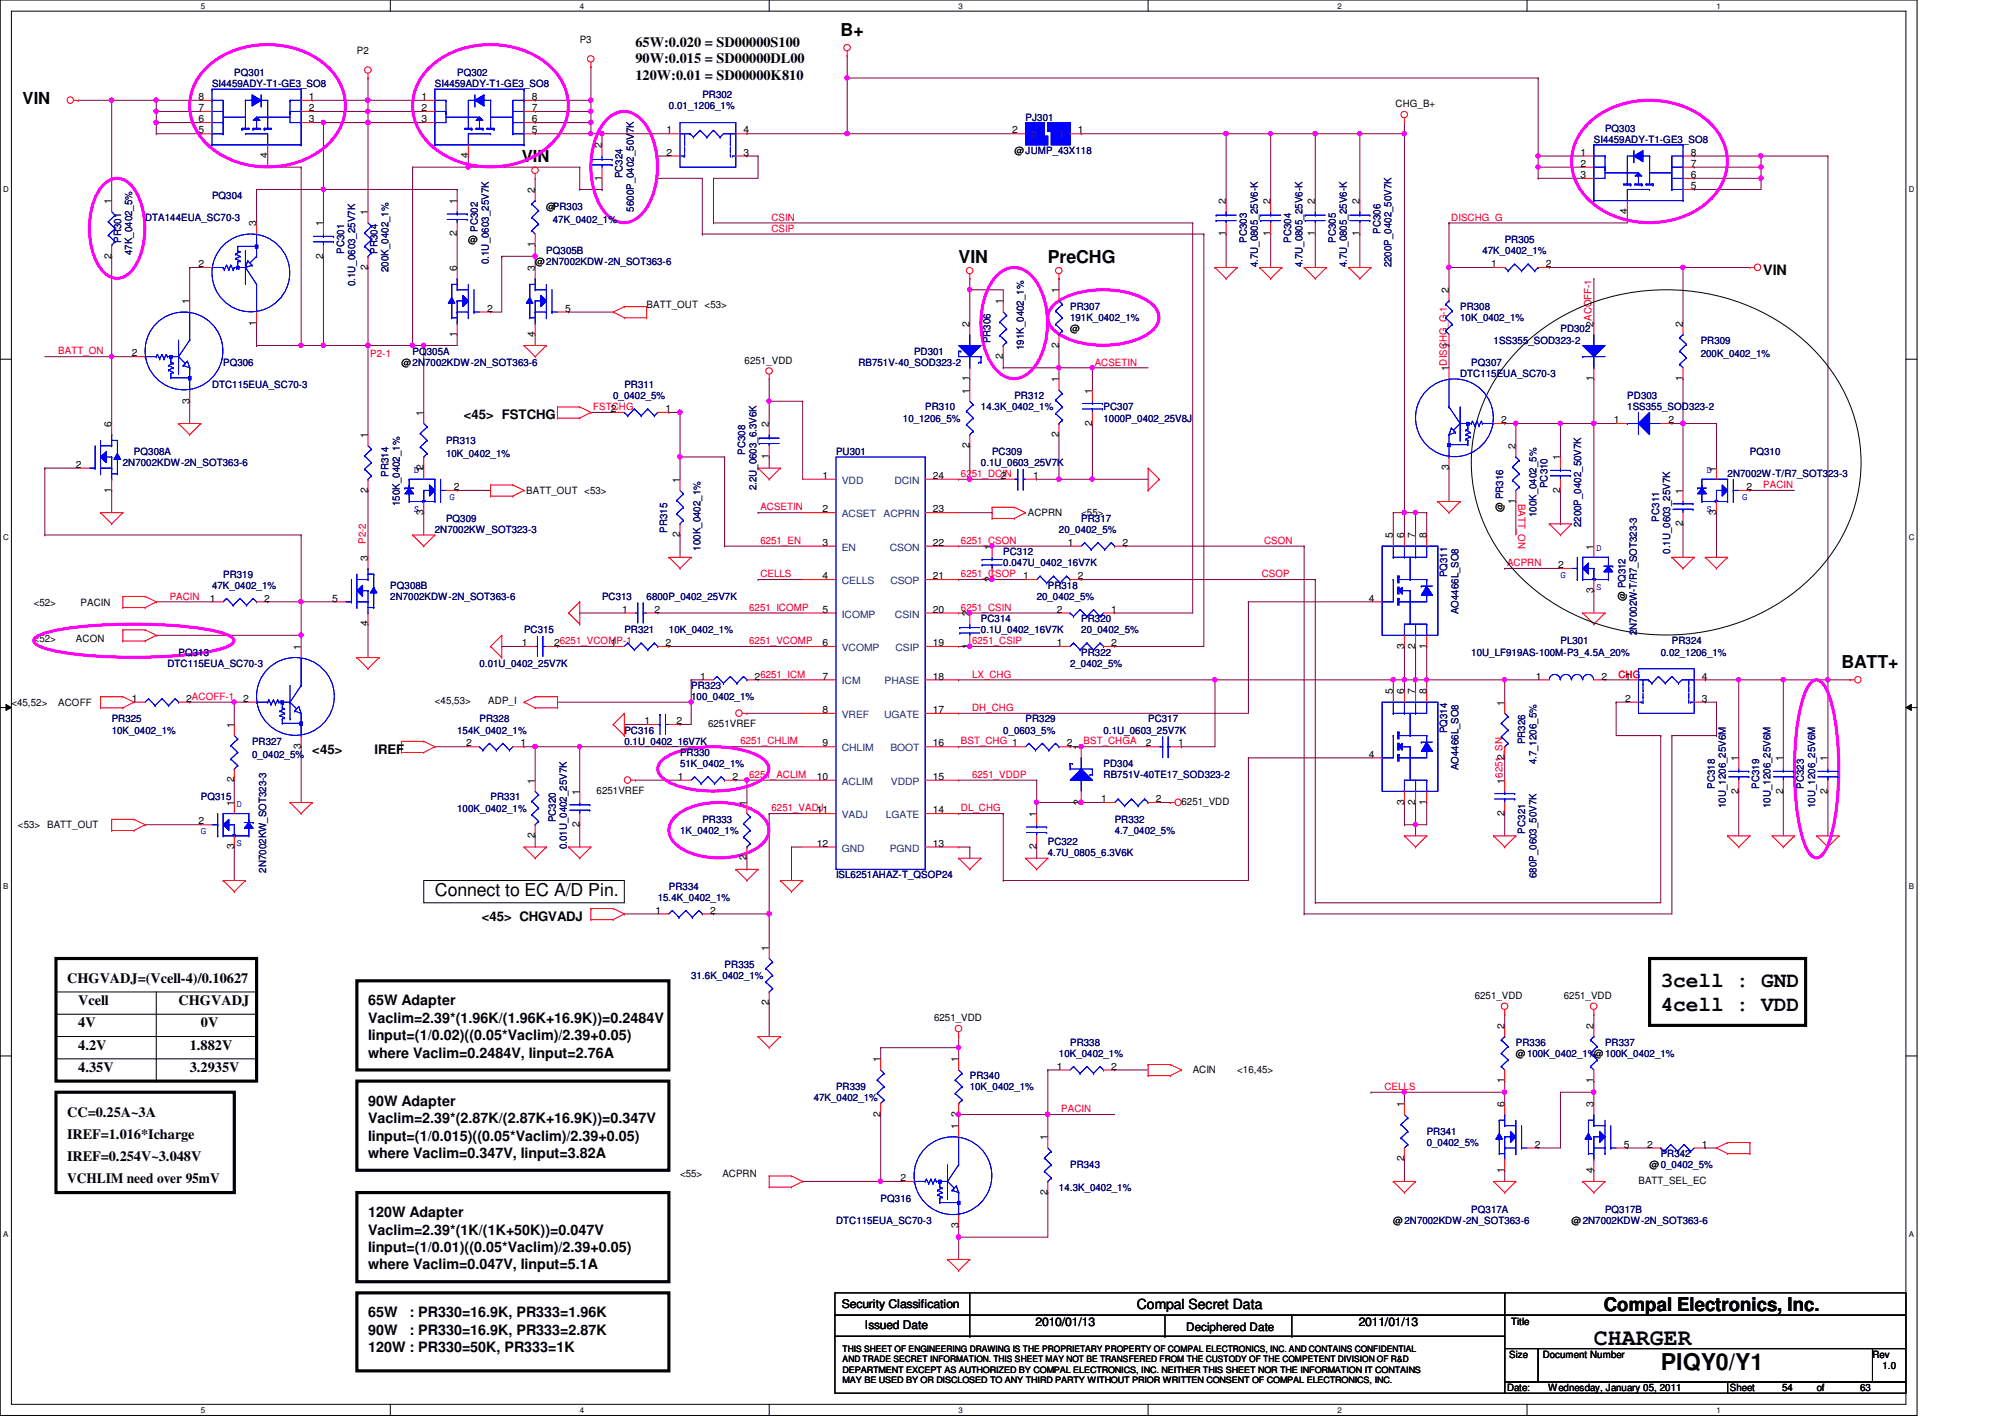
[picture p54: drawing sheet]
<svg xmlns="http://www.w3.org/2000/svg" width="297mm" height="210mm" viewBox="0 0 297 210" stroke-linecap="round" stroke-linejoin="round" font-family="sans-serif">
<defs><g id="words">
<g font-size="3.4">
<text x="236.1" y="199.3">CHARGER</text>
<text x="246" y="202.9">PIQY0/Y1</text>
</g>
<g font-size="3.1">
<text x="246" y="146.3">3cell : GND</text>
<text x="246" y="149.8">4cell : VDD</text>
</g>
<text font-size="2.8" x="237.6" y="194.1">Compal Electronics, Inc.</text>
<g font-size="2.6">
<text x="124.5" y="5.4">B+</text>
<text x="142" y="38.9">VIN</text>
<text x="155.2" y="38.9">PreCHG</text>
<text x="272.8" y="99">BATT+</text>
<text x="64.4" y="132.8">Connect to EC A/D Pin.</text>
</g>
<g font-size="2.5">
<text x="3.3" y="15.5">VIN</text>
<text x="77.3" y="24">VIN</text>
</g>
<g font-size="2.1">
<text x="94.1" y="6.9">65W:0.020 = SD00000S100</text>
<text x="94.1" y="9.4">90W:0.015 = SD00000DL00</text>
<text x="94.1" y="11.9">120W:0.01 = SD00000K810</text>
<text x="261.2" y="40.8">VIN</text>
<text x="9.9" y="145.6">CHGVADJ=(Vcell-4)/0.10627</text>
<text x="11.6" y="148.9">Vcell</text>
<text x="26.5" y="148.9">CHGVADJ</text>
<text x="54.5" y="148.9">65W Adapter</text>
<text x="11.6" y="152.2">4V</text>
<text x="11.6" y="155.5">4.2V</text>
<text x="28.1" y="155.5">1.882V</text>
<text x="29.8" y="152.2">0V</text>
<text x="54.5" y="151.5">Vaclim=2.39*(1.96K/(1.96K+16.9K))=0.2484V</text>
<text x="54.5" y="154.1">Iinput=(1/0.02)((0.05*Vaclim)/2.39+0.05)</text>
<text x="11.6" y="158.8">4.35V</text>
<text x="28.1" y="158.8">3.2935V</text>
<text x="54.5" y="156.7">where Vaclim=0.2484V, Iinput=2.76A</text>
<text x="9.9" y="165.4">CC=0.25A~3A</text>
<text x="54.5" y="163.8">90W Adapter</text>
<text x="54.5" y="166.4">Vaclim=2.39*(2.87K/(2.87K+16.9K))=0.347V</text>
<text x="9.9" y="172">IREF=0.254V~3.048V</text>
<text x="9.9" y="168.7">IREF=1.016*Icharge</text>
<text x="54.5" y="169">Iinput=(1/0.015)((0.05*Vaclim)/2.39+0.05)</text>
<text x="54.5" y="171.5">where Vaclim=0.347V, Iinput=3.82A</text>
<text x="9.9" y="175.3">VCHLIM need over 95mV</text>
<text x="54.5" y="180.3">120W Adapter</text>
<text x="54.5" y="182.9">Vaclim=2.39*(1K/(1K+50K))=0.047V</text>
<text x="54.5" y="185.5">Iinput=(1/0.01)((0.05*Vaclim)/2.39+0.05)</text>
<text x="54.5" y="188">where Vaclim=0.047V, Iinput=5.1A</text>
<text x="54.5" y="195.2">65W</text>
<text x="54.5" y="197.7">90W</text>
<text x="60.7" y="195.2">: PR330=16.9K, PR333=1.96K</text>
<text x="60.7" y="197.7">: PR330=16.9K, PR333=2.87K</text>
<text x="168.4" y="193.9">Compal Secret Data</text>
<text x="54.5" y="200.3">120W : PR330=50K, PR333=1K</text>
</g>
<g font-size="1.9">
<text x="68.7" y="62.1">&lt;45&gt; FSTCHG</text>
<text x="46.3" y="111.6">&lt;45&gt;</text>
<text x="55.5" y="111.6">IREF</text>
<text x="71.4" y="136.4">&lt;45&gt; CHGVADJ</text>
</g>
<g font-size="1.8">
<text x="124.7" y="193.8">Security Classification</text>
<text x="128.1" y="196.9">Issued Date</text>
<text x="153.4" y="196.4">2010/01/13</text>
<text x="201.3" y="196.4">2011/01/13</text>
</g>
<text font-size="1.7" x="175.7" y="197.1">Deciphered Date</text>
<g font-size="1.5" fill="#000080">
<text x="34.7" y="11.3">PQ301</text>
<text x="67.7" y="11.3">PQ302</text>
<text x="31.4" y="12.9">SI4459ADY-T1-GE3_SO8</text>
<text x="64.4" y="12.9">SI4459ADY-T1-GE3_SO8</text>
<text x="99.1" y="16.2">0.01_1206_1%</text>
<text x="104.1" y="14.6">PR302</text>
<text x="151.9" y="17.9">PJ301</text>
<text x="236.1" y="21.2">SI4459ADY-T1-GE3_SO8</text>
<text x="237.8" y="19.5">PQ303</text>
<text x="31.4" y="29.4">PQ304</text>
<text x="92.2" y="26.4" transform="rotate(-90 92.2 26.4)">PC324</text>
<text x="17.9" y="36" transform="rotate(-90 17.9 36)">PR301</text>
<text x="21.5" y="32.7">DTA144EUA_SC70-3</text>
<text x="70.8" y="34.3" transform="rotate(-90 70.8 34.3)">PC302</text>
<text x="81.9" y="33.1">47K_0402_1%</text>
<text x="93.9" y="31.4" transform="rotate(-90 93.9 31.4)">5600P_0402_50V7K</text>
<text x="184.7" y="36" transform="rotate(-90 184.7 36)">PC303</text>
<text x="191.3" y="36" transform="rotate(-90 191.3 36)">PC304</text>
<text x="197.9" y="36" transform="rotate(-90 197.9 36)">PC305</text>
<text x="204.5" y="34.7" transform="rotate(-90 204.5 34.7)">PC306</text>
<text x="19.6" y="37.8" transform="rotate(-90 19.6 37.8)">47K_0402_5%</text>
<text x="51" y="37.6" transform="rotate(-90 51 37.6)">PC301</text>
<text x="55.9" y="37.6" transform="rotate(-90 55.9 37.6)">PR304</text>
<text x="57.6" y="40.3" transform="rotate(-90 57.6 40.3)">200K_0402_1%</text>
<text x="72.4" y="39.1" transform="rotate(-90 72.4 39.1)">0.1U_0603_25V7K</text>
<text x="80.9" y="37.7">PQ305B</text>
<text x="186.3" y="39.6" transform="rotate(-90 186.3 39.6)">4.7U_0805_25V6-K</text>
<text x="193" y="39.6" transform="rotate(-90 193 39.6)">4.7U_0805_25V6-K</text>
<text x="199.6" y="39.6" transform="rotate(-90 199.6 39.6)">4.7U_0805_25V6-K</text>
<text x="206.2" y="39.6" transform="rotate(-90 206.2 39.6)">2200P_0402_50V7K</text>
<text x="219.6" y="37.7">47K_0402_1%</text>
<text x="222.9" y="36">PR305</text>
<text x="52.6" y="42.4" transform="rotate(-90 52.6 42.4)">0.1U_0603_25V7K</text>
<text x="158.5" y="45.9">PR307</text>
<text x="158.5" y="47.6">191K_0402_1%</text>
<text x="216.3" y="45.9">PR308</text>
<text x="216.3" y="47.6">10K_0402_1%</text>
<text x="61.1" y="52.5">PQ305A</text>
<text x="135.4" y="52.5">PD301</text>
<text x="146.7" y="50.8" transform="rotate(-90 146.7 50.8)">PR306</text>
<text x="151.7" y="51.9" transform="rotate(-90 151.7 51.9)">191K_0402_1%</text>
<text x="221.3" y="50.9">1SS355_SOD323-2</text>
<text x="231.2" y="49.2">PD302</text>
<text x="252" y="50.9">PR309</text>
<text x="252" y="52.9">200K_0402_1%</text>
<text x="31.4" y="57.5">DTC115EUA_SC70-3</text>
<text x="33.1" y="54.2">PQ306</text>
<text x="90.8" y="59.1">0_0402_5%</text>
<text x="92.5" y="57.5">PR311</text>
<text x="127.2" y="54.2">RB751V-40_SOD323-2</text>
<text x="150.3" y="59.1">PR312</text>
<text x="216.3" y="55.8">DTC115EUA_SC70-3</text>
<text x="218" y="54.2">PQ307</text>
<text x="241.1" y="59.1">PD303</text>
<text x="66.1" y="65.7">PR313</text>
<text x="133.8" y="62.4">10_1206_5%</text>
<text x="137.1" y="60.8">PR310</text>
<text x="145.3" y="60.8">14.3K_0402_1%</text>
<text x="163.5" y="60.8">PC307</text>
<text x="163.5" y="62.4">1000P_0402_25V8J</text>
<text x="241.1" y="60.8">1SS355_SOD323-2</text>
<text x="18.2" y="69">2N7002KDW-2N_SOT363-6</text>
<text x="19.9" y="67.4">PQ308A</text>
<text x="57.6" y="70.7" transform="rotate(-90 57.6 70.7)">PR314</text>
<text x="66.1" y="67.7">10K_0402_1%</text>
<text x="110.4" y="67.4" transform="rotate(-90 110.4 67.4)">PC308</text>
<text x="123.9" y="67.4">PU301</text>
<text x="145.3" y="69">0.1U_0603_25V7K</text>
<text x="147" y="67.4">PC309</text>
<text x="255.9" y="70.7">2N7002W-T/R7_SOT323-3</text>
<text x="259.2" y="67.4">PQ310</text>
<text x="59.2" y="75" transform="rotate(-90 59.2 75)">150K_0402_1%</text>
<text x="66.1" y="77.3">PQ309</text>
<text x="112.1" y="72.6" transform="rotate(-90 112.1 72.6)">2.2U_0603_6.3V6K</text>
<text x="160.2" y="77.3">PR317</text>
<text x="227.6" y="76.6" transform="rotate(-90 227.6 76.6)">100K_0402_5%</text>
<text x="229.3" y="72.3" transform="rotate(-90 229.3 72.3)">PC310</text>
<text x="245.8" y="77.3" transform="rotate(-90 245.8 77.3)">PC311</text>
<text x="64.4" y="79">2N7002KW_SOT323-3</text>
<text x="98.8" y="78.9" transform="rotate(-90 98.8 78.9)">PR315</text>
<text x="103.8" y="81.6" transform="rotate(-90 103.8 81.6)">100K_0402_1%</text>
<text x="148.6" y="82.3">PC312</text>
<text x="148.6" y="83.9">0.047U_0402_16V7K</text>
<text x="156.9" y="79">20_0402_5%</text>
<text x="234.2" y="78.1" transform="rotate(-90 234.2 78.1)">2200P_0402_50V7K</text>
<text x="247.4" y="82" transform="rotate(-90 247.4 82)">0.1U_0603_25V7K</text>
<text x="31.4" y="87.2">47K_0402_1%</text>
<text x="33.1" y="85.6">PR319</text>
<text x="57.8" y="87.2">PQ308B</text>
<text x="57.8" y="88.9">2N7002KDW-2N_SOT363-6</text>
<text x="89.2" y="88.9">PC313</text>
<text x="95.8" y="88.9">6800P_0402_25V7K</text>
<text x="153.6" y="88.9">20_0402_5%</text>
<text x="155.2" y="87.2">PR318</text>
<text x="214.4" y="85.5" transform="rotate(-90 214.4 85.5)">PQ311</text>
<text x="77.6" y="93.8">PC315</text>
<text x="92.5" y="93.8">PR321</text>
<text x="99.1" y="93.8">10K_0402_1%</text>
<text x="145.3" y="92.2">PC314</text>
<text x="145.3" y="93.8">0.1U_0402_16V7K</text>
<text x="160.2" y="92.2">PR320</text>
<text x="160.2" y="93.8">20_0402_5%</text>
<text x="216.1" y="91" transform="rotate(-90 216.1 91)">AO4466L_SO8</text>
<text x="231.2" y="95.5">PL301</text>
<text x="242.5" y="94.1" transform="rotate(-90 242.5 94.1)">2N7002W-T/R7_SOT323-3</text>
<text x="247.7" y="95.5">PR324</text>
<text x="24.8" y="98.8">DTC115EUA_SC70-3</text>
<text x="26.5" y="97.1">PQ313</text>
<text x="71" y="98.8">0.01U_0402_25V7K</text>
<text x="158.5" y="98.8">2_0402_5%</text>
<text x="160.2" y="97.1">PR322</text>
<text x="218" y="97.1">10U_LF919AS-100M-P3_4.5A_20%</text>
<text x="246" y="97.1">0.02_1206_1%</text>
<text x="16.5" y="107">PR325</text>
<text x="71" y="107">PR328</text>
<text x="102.4" y="102.1">PR323</text>
<text x="102.4" y="103.7">100_0402_1%</text>
<text x="151.9" y="107">PR329</text>
<text x="170.1" y="107">PC317</text>
<text x="16.5" y="108.7">10K_0402_1%</text>
<text x="37.3" y="110.3">PR327</text>
<text x="37.3" y="112.3">0_0402_5%</text>
<text x="67.7" y="108.7">154K_0402_1%</text>
<text x="92.5" y="108.7">PC316</text>
<text x="92.5" y="110.3">0.1U_0402_16V7K</text>
<text x="100.7" y="112">PR330</text>
<text x="100.7" y="113.6">51K_0402_1%</text>
<text x="148.6" y="108.7">0_0603_5%</text>
<text x="163.5" y="113.6">PD304</text>
<text x="163.5" y="108.7">0.1U_0603_25V7K</text>
<text x="214.4" y="108.6" transform="rotate(-90 214.4 108.6)">PQ314</text>
<text x="226" y="110.3" transform="rotate(-90 226 110.3)">PR326</text>
<text x="227.6" y="113.2" transform="rotate(-90 227.6 113.2)">4.7_1206_5%</text>
<text x="29.8" y="118.6">PQ315</text>
<text x="72.7" y="118.6">PR331</text>
<text x="163.5" y="115.3">RB751V-40TE17_SOD323-2</text>
<text x="216.1" y="114.1" transform="rotate(-90 216.1 114.1)">AO4466L_SO8</text>
<text x="254" y="116.9" transform="rotate(-90 254 116.9)">PC318</text>
<text x="255.7" y="119.7" transform="rotate(-90 255.7 119.7)">10U_1206_25V6M</text>
<text x="260.6" y="116.9" transform="rotate(-90 260.6 116.9)">PC319</text>
<text x="262.3" y="119.7" transform="rotate(-90 262.3 119.7)">10U_1206_25V6M</text>
<text x="267.2" y="116.9" transform="rotate(-90 267.2 116.9)">PC323</text>
<text x="268.9" y="119.7" transform="rotate(-90 268.9 119.7)">10U_1206_25V6M</text>
<text x="67.7" y="120.2">100K_0402_1%</text>
<text x="82.3" y="121.8" transform="rotate(-90 82.3 121.8)">PC320</text>
<text x="84" y="125.8" transform="rotate(-90 84 125.8)">0.01U_0402_25V7K</text>
<text x="100.7" y="123.5">1K_0402_1%</text>
<text x="104.1" y="121.9">PR333</text>
<text x="155.2" y="125.2">PC322</text>
<text x="165.1" y="121.9">PR332</text>
<text x="165.1" y="123.5">4.7_0402_5%</text>
<text x="226" y="123.5" transform="rotate(-90 226 123.5)">PC321</text>
<text x="39.4" y="129.3" transform="rotate(-90 39.4 129.3)">2N7002KW_SOT323-3</text>
<text x="99.1" y="131.8">PR334</text>
<text x="123.9" y="130.1">ISL6251AHAZ-T_QSOP24</text>
<text x="155.2" y="126.8">4.7U_0805_6.3V6K</text>
<text x="227.6" y="130.1" transform="rotate(-90 227.6 130.1)">680P_0603_50V7K</text>
<text x="97.4" y="133.4">15.4K_0402_1%</text>
<text x="107.4" y="143.3">PR335</text>
<text x="102.4" y="145">31.6K_0402_1%</text>
<text x="158.5" y="154.9">PR338</text>
<text x="224.6" y="154.9">PR336</text>
<text x="237.8" y="154.9">PR337</text>
<text x="123.9" y="161.5">PR339</text>
<text x="143.7" y="159.9">PR340</text>
<text x="143.7" y="161.5">10K_0402_1%</text>
<text x="156.9" y="156.5">10K_0402_1%</text>
<text x="120.6" y="163.2">47K_0402_1%</text>
<text x="158.5" y="173.1">PR343</text>
<text x="211.4" y="168.1">PR341</text>
<text x="211.4" y="169.8">0_0402_5%</text>
<text x="246" y="171.4">PR342</text>
<text x="130.5" y="178">PQ316</text>
<text x="156.9" y="176.4">14.3K_0402_1%</text>
<text x="218" y="179.7">PQ317A</text>
<text x="237.8" y="179.7">PQ317B</text>
<text x="123.9" y="181.3">DTC115EUA_SC70-3</text>
</g>
<g font-size="1.5">
<text x="52.9" y="8">P2</text>
<text x="85.9" y="6.3">P3</text>
<text x="29.4" y="16.5">7</text>
<text x="29.4" y="14.8">8</text>
<text x="45.8" y="16.5">2</text>
<text x="45.8" y="14.8">1</text>
<text x="62.4" y="16.5">2</text>
<text x="62.4" y="14.8">1</text>
<text x="78.8" y="16.5">7</text>
<text x="78.8" y="14.8">8</text>
<text x="206.8" y="15.9">CHG_B+</text>
<text x="29.4" y="18.1">6</text>
<text x="29.4" y="19.8">5</text>
<text x="39.6" y="23.5" transform="rotate(-90 39.6 23.5)">4</text>
<text x="45.8" y="18.1">3</text>
<text x="62.4" y="18.1">3</text>
<text x="69.3" y="23.5" transform="rotate(-90 69.3 23.5)">4</text>
<text x="78.8" y="18.1">6</text>
<text x="78.8" y="19.8">5</text>
<text x="89.2" y="22" transform="rotate(-90 89.2 22)">2</text>
<text x="98.8" y="19.8">1</text>
<text x="98.8" y="23.1">2</text>
<text x="110.1" y="23.1">3</text>
<text x="110.1" y="19.8">4</text>
<text x="149.9" y="19.8">2</text>
<text x="150.3" y="22.8">@JUMP_43X118</text>
<text x="159.7" y="19.8">1</text>
<text x="234.1" y="23.1">1</text>
<text x="250.5" y="23.1">8</text>
<text x="79.2" y="28.6" transform="rotate(-90 79.2 28.6)">2</text>
<text x="89.2" y="26.8" transform="rotate(-90 89.2 26.8)">1</text>
<text x="234.1" y="26.4">3</text>
<text x="234.1" y="24.7">2</text>
<text x="250.5" y="26.4">6</text>
<text x="250.5" y="28">5</text>
<text x="250.5" y="24.7">7</text>
<text x="16.5" y="30.2" transform="rotate(-90 16.5 30.2)">1</text>
<text x="38" y="33.5" transform="rotate(-90 38 33.5)">3</text>
<text x="47.9" y="33.5" transform="rotate(-90 47.9 33.5)">1</text>
<text x="54.5" y="31.9" transform="rotate(-90 54.5 31.9)">1</text>
<text x="67.7" y="35" transform="rotate(-90 67.7 35)">2</text>
<text x="67.7" y="30.2" transform="rotate(-90 67.7 30.2)">1</text>
<text x="80.9" y="31.1">@PR303</text>
<text x="181.6" y="35" transform="rotate(-90 181.6 35)">1</text>
<text x="181.6" y="30.2" transform="rotate(-90 181.6 30.2)">2</text>
<text x="188.2" y="35" transform="rotate(-90 188.2 35)">1</text>
<text x="188.2" y="30.2" transform="rotate(-90 188.2 30.2)">2</text>
<text x="194.8" y="35" transform="rotate(-90 194.8 35)">1</text>
<text x="194.8" y="30.2" transform="rotate(-90 194.8 30.2)">2</text>
<text x="201.4" y="35" transform="rotate(-90 201.4 35)">1</text>
<text x="201.4" y="30.2" transform="rotate(-90 201.4 30.2)">2</text>
<text x="241" y="31.7" transform="rotate(-90 241 31.7)">4</text>
<text x="16.5" y="38.3" transform="rotate(-90 16.5 38.3)">2</text>
<text x="29.4" y="39.6">2</text>
<text x="47.9" y="38.3" transform="rotate(-90 47.9 38.3)">2</text>
<text x="54.5" y="40" transform="rotate(-90 54.5 40)">2</text>
<text x="67.7" y="40.1" transform="rotate(-90 67.7 40.1)">6</text>
<text x="69.4" y="36">@</text>
<text x="79.2" y="40.1" transform="rotate(-90 79.2 40.1)">3</text>
<text x="79.2" y="36.7" transform="rotate(-90 79.2 36.7)">1</text>
<text x="79.3" y="39.3">@2N7002KDW-2N_SOT363-6</text>
<text x="220.9" y="39.6">1</text>
<text x="229" y="39.6">2</text>
<text x="28.1" y="45.1" transform="rotate(-90 28.1 45.1)">1</text>
<text x="72.2" y="46.2">2</text>
<text x="83.7" y="46.2">5</text>
<text x="95.8" y="45.6">BATT_OUT &lt;53&gt;</text>
<text x="148.6" y="45.1" transform="rotate(-90 148.6 45.1)">1</text>
<text x="156.8" y="43.4" transform="rotate(-90 156.8 43.4)">1</text>
<text x="214.6" y="43.4" transform="rotate(-90 214.6 43.4)">2</text>
<text x="19.5" y="52.8">2</text>
<text x="38" y="48.2" transform="rotate(-90 38 48.2)">1</text>
<text x="67.7" y="49.9" transform="rotate(-90 67.7 49.9)">1</text>
<text x="79.2" y="49.9" transform="rotate(-90 79.2 49.9)">4</text>
<text x="110.3" y="53.8">6251_VDD</text>
<text x="143.6" y="48.4" transform="rotate(-90 143.6 48.4)">2</text>
<text x="148.6" y="53.2" transform="rotate(-90 148.6 53.2)">2</text>
<text x="156.8" y="51.5" transform="rotate(-90 156.8 51.5)">2</text>
<text x="158.5" y="49.2">@</text>
<text x="214.6" y="51.5" transform="rotate(-90 214.6 51.5)">1</text>
<text x="236.1" y="48.4" transform="rotate(-90 236.1 48.4)">2ACOFF-1</text>
<text x="249.3" y="48.4" transform="rotate(-90 249.3 48.4)">2</text>
<text x="28.1" y="59.8" transform="rotate(-90 28.1 59.8)">3</text>
<text x="59.5" y="54.2">@2N7002KDW-2N_SOT363-6</text>
<text x="143.6" y="58.3" transform="rotate(-90 143.6 58.3)">1</text>
<text x="143.6" y="56.5" transform="rotate(-90 143.6 56.5)">1</text>
<text x="156.8" y="56.6" transform="rotate(-90 156.8 56.6)">1</text>
<text x="161.8" y="58.3" transform="rotate(-90 161.8 58.3)">1</text>
<text x="214.6" y="55" transform="rotate(-90 214.6 55)">1DISCHG_G-1</text>
<text x="236.1" y="56.5" transform="rotate(-90 236.1 56.5)">1</text>
<text x="249.3" y="56.5" transform="rotate(-90 249.3 56.5)">1</text>
<text x="16.5" y="63.2" transform="rotate(-90 16.5 63.2)">6</text>
<text x="54.5" y="64.9" transform="rotate(-90 54.5 64.9)">1</text>
<text x="62.7" y="61.6" transform="rotate(-90 62.7 61.6)">1</text>
<text x="90.5" y="61">2</text>
<text x="98.6" y="61">1</text>
<text x="113.9" y="63.2" transform="rotate(-90 113.9 63.2)">2</text>
<text x="156.8" y="64.7" transform="rotate(-90 156.8 64.7)">2</text>
<text x="161.8" y="63.1" transform="rotate(-90 161.8 63.1)">2</text>
<text x="222.4" y="62.7">2</text>
<text x="239.1" y="62.7">1</text>
<text x="247.2" y="62.7">2</text>
<text x="11.3" y="69.3">2</text>
<text x="62.7" y="69.8" transform="rotate(-90 62.7 69.8)">1</text>
<text x="62.7" y="69.7" transform="rotate(-90 62.7 69.7)">2</text>
<text x="100.7" y="71.5" transform="rotate(-90 100.7 71.5)">1</text>
<text x="113.9" y="68" transform="rotate(-90 113.9 68)">1</text>
<text x="121.9" y="71">1</text>
<text x="138.2" y="71">24</text>
<text x="143.6" y="66.4" transform="rotate(-90 143.6 66.4)">2</text>
<text x="148.3" y="71">2</text>
<text x="153.1" y="71">1</text>
<text x="214.6" y="69.7" transform="rotate(-90 214.6 69.7)">3</text>
<text x="224.5" y="66.5" transform="rotate(-90 224.5 66.5)">2</text>
<text x="231.1" y="68.2" transform="rotate(-90 231.1 68.2)">1</text>
<text x="254.3" y="69.8" transform="rotate(-90 254.3 69.8)">1</text>
<text x="16.5" y="73" transform="rotate(-90 16.5 73)">1</text>
<text x="54.5" y="73" transform="rotate(-90 54.5 73)">2</text>
<text x="62.7" y="76.3" transform="rotate(-90 62.7 76.3)">3</text>
<text x="67.2" y="72.6">2</text>
<text x="78" y="73.2">BATT_OUT &lt;53&gt;</text>
<text x="121.9" y="75.9">2</text>
<text x="138.2" y="75.9">23</text>
<text x="152.3" y="76.5">ACPRN</text>
<text x="160.2" y="76.5">&lt;55&gt;</text>
<text x="222.7" y="75.8" transform="rotate(-90 222.7 75.8)">@ PR316</text>
<text x="224.5" y="74.6" transform="rotate(-90 224.5 74.6)">1</text>
<text x="231.1" y="73" transform="rotate(-90 231.1 73)">2</text>
<text x="249.3" y="77.9" transform="rotate(-90 249.3 77.9)">2</text>
<text x="249.3" y="73.2" transform="rotate(-90 249.3 73.2)">1</text>
<text x="254.3" y="76.3" transform="rotate(-90 254.3 76.3)">3</text>
<text x="258.7" y="72.6">2</text>
<text x="54.5" y="83.1" transform="rotate(-90 54.5 83.1)">3</text>
<text x="100.7" y="79.6" transform="rotate(-90 100.7 79.6)">2</text>
<text x="121.9" y="80.9">3</text>
<text x="138.2" y="80.9">22</text>
<text x="146.9" y="81.4" transform="rotate(-90 146.9 81.4)">1</text>
<text x="158.2" y="80.9">1</text>
<text x="166.3" y="80.9">2</text>
<text x="206.4" y="79.8" transform="rotate(-90 206.4 79.8)">5</text>
<text x="208" y="79.8" transform="rotate(-90 208 79.8)">6</text>
<text x="209.7" y="79.8" transform="rotate(-90 209.7 79.8)">7</text>
<text x="211.3" y="79.8" transform="rotate(-90 211.3 79.8)">8</text>
<text x="236.1" y="81.4" transform="rotate(-90 236.1 81.4)">1</text>
<text x="5" y="89.7">&lt;52&gt;</text>
<text x="11.9" y="89.7">PACIN</text>
<text x="31.1" y="89.1">1</text>
<text x="39.2" y="89.1">2</text>
<text x="49.2" y="89.1">5</text>
<text x="121.9" y="85.8">4</text>
<text x="138.2" y="85.8">21</text>
<text x="146.9" y="86.2" transform="rotate(-90 146.9 86.2)">2</text>
<text x="151.6" y="85.8">1</text>
<text x="159.7" y="85.8">2</text>
<text x="202.8" y="89.1">4</text>
<text x="230.8" y="84.2">2</text>
<text x="236.1" y="87.8" transform="rotate(-90 236.1 87.8)">3</text>
<text x="240.8" y="89" transform="rotate(-90 240.8 89)">@ PQ312</text>
<text x="5" y="95.1">&lt;52&gt;</text>
<text x="11.3" y="95.1">ACON</text>
<text x="54.5" y="92.8" transform="rotate(-90 54.5 92.8)">4</text>
<text x="77.3" y="95.7">1</text>
<text x="82.1" y="95.7">26251_VCOMP-1</text>
<text x="90.5" y="95.7">1</text>
<text x="92.2" y="90.8">1</text>
<text x="96.9" y="90.8">2</text>
<text x="98.6" y="95.7">2</text>
<text x="121.9" y="90.8">5</text>
<text x="121.9" y="95.7">6</text>
<text x="138.2" y="95.7">19</text>
<text x="138.2" y="90.8">20</text>
<text x="143.6" y="91.3" transform="rotate(-90 143.6 91.3)">2</text>
<text x="156.5" y="95.7">1</text>
<text x="156.5" y="90.8">2</text>
<text x="164.6" y="95.7">2</text>
<text x="164.6" y="90.8">1</text>
<text x="44.6" y="96.3" transform="rotate(-90 44.6 96.3)">1</text>
<text x="103.7" y="100.7">1</text>
<text x="111.8" y="100.7">26251_ICM</text>
<text x="121.9" y="100.7">7</text>
<text x="138.2" y="100.7">18</text>
<text x="143.6" y="96.1" transform="rotate(-90 143.6 96.1)">1</text>
<text x="208" y="96.1" transform="rotate(-90 208 96.1)">3</text>
<text x="209.7" y="96.1" transform="rotate(-90 209.7 96.1)">2</text>
<text x="211.3" y="96.1" transform="rotate(-90 211.3 96.1)">1</text>
<text x="227.5" y="100.7">1</text>
<text x="237.3" y="100.7">2</text>
<text x="240.7" y="100.7">1</text>
<text x="252.1" y="100.7">4</text>
<text x="1.7" y="104.6">&lt;45,52&gt;</text>
<text x="8.6" y="104.6">ACOFF</text>
<text x="19.5" y="104">1</text>
<text x="27.6" y="104">2ACOFF-1</text>
<text x="34.7" y="107.8" transform="rotate(-90 34.7 107.8)">1</text>
<text x="36" y="104">2</text>
<text x="64.4" y="104.2">&lt;45,53&gt;</text>
<text x="72.3" y="104.2">ADP_I</text>
<text x="95.5" y="107.3">1</text>
<text x="100.2" y="107.3">2</text>
<text x="104.9" y="107.7">6251VREF</text>
<text x="121.9" y="105.6">8</text>
<text x="138.2" y="105.6">17</text>
<text x="206.4" y="102.9" transform="rotate(-90 206.4 102.9)">5</text>
<text x="208" y="102.9" transform="rotate(-90 208 102.9)">6</text>
<text x="209.7" y="102.9" transform="rotate(-90 209.7 102.9)">7</text>
<text x="211.3" y="102.9" transform="rotate(-90 211.3 102.9)">8</text>
<text x="222.9" y="104.5" transform="rotate(-90 222.9 104.5)">1</text>
<text x="240.7" y="104">2</text>
<text x="252.1" y="104">3</text>
<text x="44.6" y="111" transform="rotate(-90 44.6 111)">3</text>
<text x="69" y="110.6">2</text>
<text x="77.1" y="110.6">1</text>
<text x="121.9" y="110.6">9</text>
<text x="138.2" y="110.6">16</text>
<text x="158" y="110.6">2</text>
<text x="160.1" y="111.1" transform="rotate(-90 160.1 111.1)">1</text>
<text x="169.8" y="110.6">2</text>
<text x="174.5" y="110.6">1</text>
<text x="202.8" y="112.2">4</text>
<text x="222.9" y="112.6" transform="rotate(-90 222.9 112.6)">2</text>
<text x="257.6" y="112.8" transform="rotate(-90 257.6 112.8)">1</text>
<text x="264.2" y="112.8" transform="rotate(-90 264.2 112.8)">1</text>
<text x="270.8" y="112.8" transform="rotate(-90 270.8 112.8)">1</text>
<text x="34.7" y="119.4" transform="rotate(-90 34.7 119.4)">1</text>
<text x="34.7" y="115.9" transform="rotate(-90 34.7 115.9)">2</text>
<text x="79.2" y="116.1" transform="rotate(-90 79.2 116.1)">1</text>
<text x="85.8" y="117.7" transform="rotate(-90 85.8 117.7)">1</text>
<text x="88.4" y="117.6">6251VREF</text>
<text x="100.4" y="115.5">1</text>
<text x="108.5" y="115.5">2</text>
<text x="110.6" y="119.4" transform="rotate(-90 110.6 119.4)">1</text>
<text x="121" y="115.5">10</text>
<text x="138.2" y="115.5">15</text>
<text x="160.1" y="119.2" transform="rotate(-90 160.1 119.2)">2</text>
<text x="163.1" y="118.8">1</text>
<text x="171.2" y="118.8">2</text>
<text x="175" y="119.3">6251_VDD</text>
<text x="208" y="119.2" transform="rotate(-90 208 119.2)">3</text>
<text x="209.7" y="119.2" transform="rotate(-90 209.7 119.2)">2</text>
<text x="211.3" y="119.2" transform="rotate(-90 211.3 119.2)">1</text>
<text x="222.9" y="116.1" transform="rotate(-90 222.9 116.1)">16251_SN</text>
<text x="257.6" y="117.6" transform="rotate(-90 257.6 117.6)">2</text>
<text x="264.2" y="117.6" transform="rotate(-90 264.2 117.6)">2</text>
<text x="270.8" y="117.6" transform="rotate(-90 270.8 117.6)">2</text>
<text x="2.7" y="122.7">&lt;53&gt; BATT_OUT</text>
<text x="29.4" y="122.1">2</text>
<text x="34.7" y="125.8" transform="rotate(-90 34.7 125.8)">3</text>
<text x="79.2" y="124.2" transform="rotate(-90 79.2 124.2)">2</text>
<text x="85.8" y="122.5" transform="rotate(-90 85.8 122.5)">2</text>
<text x="121" y="125.4">12</text>
<text x="121" y="120.5">11</text>
<text x="138.2" y="125.4">13</text>
<text x="138.2" y="120.5">14</text>
<text x="153.5" y="125.8" transform="rotate(-90 153.5 125.8)">2</text>
<text x="153.5" y="121" transform="rotate(-90 153.5 121)">1</text>
<text x="222.9" y="120.9" transform="rotate(-90 222.9 120.9)">2</text>
<text x="110.6" y="127.5" transform="rotate(-90 110.6 127.5)">2</text>
<text x="97.1" y="135.3">1</text>
<text x="105.2" y="135.3">2</text>
<text x="113.9" y="140.8" transform="rotate(-90 113.9 140.8)">1</text>
<text x="113.9" y="148.9" transform="rotate(-90 113.9 148.9)">2</text>
<text x="218.5" y="148">6251_VDD</text>
<text x="231.7" y="148">6251_VDD</text>
<text x="138.4" y="151.3">6251_VDD</text>
<text x="222.9" y="152.4" transform="rotate(-90 222.9 152.4)">2</text>
<text x="236.1" y="152.4" transform="rotate(-90 236.1 152.4)">2</text>
<text x="130.4" y="157.4" transform="rotate(-90 130.4 157.4)">1</text>
<text x="142" y="157.4" transform="rotate(-90 142 157.4)">1</text>
<text x="156.5" y="158.5">1</text>
<text x="164.6" y="158.5">2</text>
<text x="176.7" y="158.9">ACIN</text>
<text x="183.3" y="158.9">&lt;16,45&gt;</text>
<text x="222.9" y="160.5" transform="rotate(-90 222.9 160.5)">1</text>
<text x="224.6" y="156.5">@100K_0402_1%@100K_0402_1%</text>
<text x="236.1" y="160.5" transform="rotate(-90 236.1 160.5)">1</text>
<text x="130.4" y="165.4" transform="rotate(-90 130.4 165.4)">2</text>
<text x="142" y="167.3" transform="rotate(-90 142 167.3)">1</text>
<text x="142" y="165.4" transform="rotate(-90 142 165.4)">2</text>
<text x="208" y="164" transform="rotate(-90 208 164)">1</text>
<text x="222.9" y="164" transform="rotate(-90 222.9 164)">6</text>
<text x="236.1" y="164" transform="rotate(-90 236.1 164)">3</text>
<text x="155.2" y="168.9" transform="rotate(-90 155.2 168.9)">1</text>
<text x="208" y="172" transform="rotate(-90 208 172)">2</text>
<text x="222.9" y="173.7" transform="rotate(-90 222.9 173.7)">1</text>
<text x="227.4" y="170">2</text>
<text x="236.1" y="173.7" transform="rotate(-90 236.1 173.7)">4</text>
<text x="240.6" y="170">5</text>
<text x="244" y="170">2</text>
<text x="244.4" y="173.1">@0_0402_5%</text>
<text x="252.1" y="170">1</text>
<text x="100.7" y="174.4">&lt;55&gt;</text>
<text x="107" y="174.4">ACPRN</text>
<text x="133.4" y="175">2</text>
<text x="155.2" y="177" transform="rotate(-90 155.2 177)">2</text>
<text x="242.7" y="175.4">BATT_SEL_EC</text>
<text x="142" y="181.9" transform="rotate(-90 142 181.9)">3</text>
<text x="206.4" y="181.3">@2N7002KDW-2N_SOT363-6</text>
<text x="232.8" y="181.3">@2N7002KDW-2N_SOT363-6</text>
<text x="223.9" y="196.3">Title</text>
<text x="223.6" y="201.1">Size</text>
<text x="228.6" y="201.1">Document Number</text>
<text x="277.4" y="201.1">Rev</text>
<text x="278.9" y="202.8">1.0</text>
<text x="223.3" y="206.1">Date:</text>
<text x="229.4" y="206.1">Wednesday, January 05, 2011</text>
<text x="256.3" y="206.1">Sheet</text>
<text x="264" y="206.1">54</text>
<text x="269.2" y="206.1">of</text>
<text x="275.6" y="206.1">63</text>
</g>
<g font-size="1.5" fill="#004080">
<text x="152.8" y="20.5">2</text>
<text x="156.8" y="20.5">1</text>
<text x="124.7" y="71.7">VDD</text>
<text x="132.5" y="71.7">DCIN</text>
<text x="124.7" y="76.6">ACSET</text>
<text x="130.9" y="76.6">ACPRN</text>
<text x="124.7" y="81.6">EN</text>
<text x="131.8" y="81.6">CSON</text>
<text x="124.7" y="86.5">CELLS</text>
<text x="131.9" y="86.5">CSOP</text>
<text x="124.7" y="91.5">ICOMP</text>
<text x="132.6" y="91.5">CSIN</text>
<text x="124.7" y="96.4">VCOMP</text>
<text x="124.7" y="101.4">ICM</text>
<text x="131.1" y="101.4">PHASE</text>
<text x="132.7" y="96.4">CSIP</text>
<text x="124.7" y="106.3">VREF</text>
<text x="131" y="106.3">UGATE</text>
<text x="124.7" y="111.3">CHLIM</text>
<text x="131.9" y="111.3">BOOT</text>
<text x="124.7" y="116.2">ACLIM</text>
<text x="132" y="116.2">VDDP</text>
<text x="124.7" y="121.2">VADJ</text>
<text x="131.2" y="121.2">LGATE</text>
<text x="124.7" y="126.2">GND</text>
<text x="131.8" y="126.2">PGND</text>
</g>
<g font-size="1.5" fill="#f00">
<text x="114.3" y="34.3">CSIP</text>
<text x="114.3" y="32.7">CSIN</text>
<text x="215" y="32.7">DISCHG_G</text>
<text x="8.6" y="52.5">BATT_ON</text>
<text x="54.9" y="52.8">P2-1</text>
<text x="162.2" y="54.1">ACSETIN</text>
<text x="87.9" y="60.7">FSTCHG</text>
<text x="142.4" y="70.7">6251_DCIN</text>
<text x="112.6" y="75.6">ACSETIN</text>
<text x="224.9" y="74.6" transform="rotate(90 224.9 74.6)">BATT_ON</text>
<text x="261.2" y="72.3">PACIN</text>
<text x="54.2" y="80.6" transform="rotate(-90 54.2 80.6)">P2-2</text>
<text x="112.6" y="80.6">6251_EN</text>
<text x="142.4" y="80.6">6251_CSON</text>
<text x="187.3" y="80.6">CSON</text>
<text x="223.3" y="83.9">ACPRN</text>
<text x="25.1" y="88.8">PACIN</text>
<text x="112.6" y="85.5">CELLS</text>
<text x="142.4" y="85.5">6251_CSOP</text>
<text x="186.9" y="85.5">CSOP</text>
<text x="111" y="95.4">6251_VCOMP</text>
<text x="111" y="90.5">6251_ICOMP</text>
<text x="142.4" y="90.5">6251_CSIN</text>
<text x="144" y="95.4">6251_CSIP</text>
<text x="144" y="100.4">LX_CHG</text>
<text x="239.8" y="100.4">CHG</text>
<text x="144" y="105.3">DH_CHG</text>
<text x="109.7" y="110.3">6251_CHLIM</text>
<text x="142.4" y="110.3">BST_CHG 1</text>
<text x="160.5" y="110.3">BST_CHGA</text>
<text x="111" y="115.2">6251_ACLIM</text>
<text x="144" y="115.2">6251_VDDP</text>
<text x="114.3" y="120.2">6251_VADJ</text>
<text x="142.4" y="120.2">DL_CHG</text>
<text x="205.1" y="161.5">CELLS</text>
<text x="157.2" y="164.8">PACIN</text>
</g>
<g font-size="1.5" fill="#00f">
<text x="61.3" y="70.1">D</text>
<text x="252.8" y="70.1">D</text>
<text x="61.3" y="75.9">S</text>
<text x="66.6" y="74">G</text>
<text x="252.8" y="75.9">S</text>
<text x="258.1" y="74">G</text>
<text x="236.5" y="81.6">D</text>
<text x="231.2" y="85.6">G</text>
<text x="236.5" y="87.4">S</text>
<text x="35" y="119.6">D</text>
<text x="29.8" y="123.6">G</text>
<text x="35" y="125.4">S</text>
</g>
<g font-size="1.3">
<text x="124.8" y="200.3">THIS SHEET OF ENGINEERING DRAWING IS THE PROPRIETARY PROPERTY OF COMPAL ELECTRONICS, INC. AND CONTAINS CONFIDENTIAL</text>
<text x="124.8" y="201.8">AND TRADE SECRET INFORMATION. THIS SHEET MAY NOT BE TRANSFERED FROM THE CUSTODY OF THE COMPETENT DIVISION OF R&amp;D</text>
<text x="124.8" y="203.3">DEPARTMENT EXCEPT AS AUTHORIZED BY COMPAL ELECTRONICS, INC. NEITHER THIS SHEET NOR THE INFORMATION IT CONTAINS</text>
<text x="124.8" y="204.9">MAY BE USED BY OR DISCLOSED TO ANY THIRD PARTY WITHOUT PRIOR WRITTEN CONSENT OF COMPAL ELECTRONICS, INC.</text>
</g>
<g font-size="1.2">
<text x="29.8" y="1.3">5</text>
<text x="85.9" y="1.3">4</text>
<text x="142" y="1.3">3</text>
<text x="198.2" y="1.3">2</text>
<text x="254.3" y="1.3">1</text>
<text x=".5" y="28.5">D</text>
<text x="282.8" y="28.5">D</text>
<text x=".5" y="80.1">C</text>
<text x="282.8" y="80.1">C</text>
<text x=".5" y="131.7">B</text>
<text x="282.8" y="131.7">B</text>
<text x=".5" y="183.3">A</text>
<text x="282.8" y="183.3">A</text>
<text x="29.8" y="209.3">5</text>
<text x="85.9" y="209.3">4</text>
<text x="142" y="209.3">3</text>
<text x="198.2" y="209.3">2</text>
<text x="254.3" y="209.3">1</text>
</g>
</g></defs>
<path d="M0 0h284v209.7h-284zM1.7 1.7h280.7v206.3h-280.7z" fill="none" stroke="#000" stroke-width=".15"/>
<g fill="#fff">
<path d="M29.8 .2h.5v1.3h-.5z"/>
<path d="M29.8 208.2h.5v1.3h-.5z"/>
</g>
<path d="M57.8 0v1.7M57.8 208v1.7" fill="none" stroke="#000" stroke-width=".15"/>
<g fill="#fff">
<path d="M85.9 .2h.6v1.3h-.6z"/>
<path d="M85.9 208.2h.6v1.3h-.6z"/>
</g>
<path d="M114 0v1.7M114 208v1.7" fill="none" stroke="#000" stroke-width=".15"/>
<g fill="#fff">
<path d="M142 .2h.6v1.3h-.6z"/>
<path d="M142 208.2h.6v1.3h-.6z"/>
</g>
<path d="M170.1 0v1.7M170.1 208v1.7" fill="none" stroke="#000" stroke-width=".15"/>
<g fill="#fff">
<path d="M198.2 .2h.6v1.3h-.6z"/>
<path d="M198.2 208.2h.6v1.3h-.6z"/>
</g>
<path d="M226.2 0v1.7M226.2 208v1.7" fill="none" stroke="#000" stroke-width=".15"/>
<g fill="#fff">
<path d="M254.3 .2h.6v1.3h-.6z"/>
<path d="M254.3 208.2h.6v1.3h-.6z"/>
<path d="M.5 27.4h.8v1.3h-.8z"/>
<path d="M282.8 27.4h.8v1.3h-.8z"/>
<path d="M.5 79h.8v1.3h-.8z"/>
<path d="M282.8 79h.8v1.3h-.8z"/>
</g>
<path d="M0 53.2h1.7M282.4 53.2h1.6" fill="none" stroke="#000" stroke-width=".15"/>
<g fill="#fff">
<path d="M.5 130.6h.7v1.3h-.7z"/>
<path d="M282.8 130.6h.7v1.3h-.7z"/>
</g>
<path d="M0 104.8h1.7M.9 104.4l.8 .4-.8 .4zM282.4 104.8l.8-.4v.8zM282.4 104.8h1.6" fill="none" stroke="#000" stroke-width=".15"/>
<path d="M.9 104.4l.8 .4-.8 .4zM282.4 104.8l.8-.4v.8z" fill="#000"/>
<g fill="#fff">
<path d="M.5 182.2h.7v1.3h-.7z"/>
<path d="M282.8 182.2h.7v1.3h-.7z"/>
</g>
<path d="M0 156.4h1.7M282.4 156.4h1.6" fill="none" stroke="#000" stroke-width=".15"/>
<path d="M180 100.7h.1M180 100.7v9.9M206.4 100.7h.1M206.4 100.7h1.7" fill="none" stroke="#800040" stroke-width=".15"/>
<circle cx="206.4" cy="100.7" r=".32" fill="#f0f"/>
<circle cx="206.4" cy="100.7" r=".32" fill="none" stroke="#f0f" stroke-width=".15"/>
<path d="M222.9 112.3h.1M222.9 112.3v3.3M236.1 161.8h.1M236.1 161.8v1.6" fill="none" stroke="#800040" stroke-width=".15"/>
<circle cx="236.1" cy="161.8" r=".32" fill="#f0f"/>
<circle cx="236.1" cy="161.8" r=".32" fill="none" stroke="#f0f" stroke-width=".15"/>
<g fill="none" stroke="#800040" stroke-width=".15">
<path d="M222.9 150.2h.1M222.9 150.2v1.7M236.1 150.2h.1M236.1 150.2v1.7M208.1 171.7h.1M208.1 161.8h.1M208.1 171.7v3.3M222.9 173.4h.1M222.9 160.1h.1M222.9 160.1v1.7h-14.8M222.9 173.4v1.6M227.9 170.1h.1"/>
<path d="M231.2 161.8h.1M231.2 161.8v8.3h-3.3M236.1 160.1h.1M236.1 160.1v1.7h-4.9"/>
</g>
<circle cx="222.9" cy="161.8" r=".32" fill="#f0f"/>
<circle cx="222.9" cy="161.8" r=".32" fill="none" stroke="#f0f" stroke-width=".15"/>
<circle cx="208" cy="161.8" r=".32" fill="#f0f"/>
<circle cx="208" cy="161.8" r=".32" fill="none" stroke="#f0f" stroke-width=".15"/>
<g fill="none" stroke="#800040" stroke-width=".15">
<path d="M46.3 14.9h.1M46.3 14.9h8.2M203.1 161.8h.1M203.1 161.8h5M208.1 161.8h.1M208.1 161.8v1.6M222.9 161.8h.1M222.9 161.8v1.6M236.1 173.4h.1M236.1 173.4v1.6M241.1 170.1h.1M241.1 170.1h3.3"/>
<path d="M252.6 170.1h.1M252.6 170.1h1.7"/>
</g>
<circle cx="54.5" cy="14.8" r=".32" fill="#f0f"/>
<circle cx="54.5" cy="14.8" r=".32" fill="none" stroke="#f0f" stroke-width=".15"/>
<path d="M16.5 14.9h.1M16.5 14.9v14.8M28.1 39.6h.1M28.1 39.6h1.7M28.1 39.6v5M38 28.1h.1M38 28.1v4.9M38 28.1h9.9M185 89.2h.1M185 89.2v16.5h-43M142 105.7h.1" fill="none" stroke="#800040" stroke-width=".15"/>
<circle cx="16.5" cy="14.8" r=".32" fill="#f0f"/>
<circle cx="16.5" cy="14.8" r=".32" fill="none" stroke="#f0f" stroke-width=".15"/>
<path d="M11.6 14.9h.1M11.6 14.9h4.9M54.5 11.6h.1M54.5 11.6v3.3M16.5 52.8h.1M16.5 52.8h3.4" fill="none" stroke="#800040" stroke-width=".15"/>
<circle cx="16.5" cy="52.8" r=".32" fill="#f0f"/>
<circle cx="16.5" cy="52.8" r=".32" fill="none" stroke="#f0f" stroke-width=".15"/>
<path d="M87.5 14.9h.1M87.5 14.9v1.6M160.2 19.8h.1M160.2 19.8h21.4M16.5 38h.1M16.5 38v14.8M105.7 135.4h.1M105.7 135.4h8.3M114 135.4h.1M114 135.4v4.9" fill="none" stroke="#800040" stroke-width=".15"/>
<circle cx="113.9" cy="135.4" r=".32" fill="#f0f"/>
<circle cx="113.9" cy="135.4" r=".32" fill="none" stroke="#f0f" stroke-width=".15"/>
<path d="M46.3 18.2h1.6M46.3 16.5h8.2M47.9 18.2h.1M47.9 18.2v9.9M54.5 16.5h.1M28.1 59.4h.1M28.1 59.4v3.3M44.6 51.2h.1M44.6 51.2h3.3M92.5 135.4h.1M92.5 135.4h4.9" fill="none" stroke="#800040" stroke-width=".15"/>
<circle cx="47.9" cy="28" r=".32" fill="#f0f"/>
<circle cx="47.9" cy="28" r=".32" fill="none" stroke="#f0f" stroke-width=".15"/>
<circle cx="47.9" cy="18.1" r=".32" fill="#f0f"/>
<circle cx="47.9" cy="18.1" r=".32" fill="none" stroke="#f0f" stroke-width=".15"/>
<path d="M47.9 18.2h6.6M54.5 18.2h.1M270.8 23.1h.1M270.8 23.1v77.6M38 51.2h.1M38 47.9v3.3" fill="none" stroke="#800040" stroke-width=".15"/>
<circle cx="270.8" cy="100.7" r=".32" fill="#f0f"/>
<circle cx="270.8" cy="100.7" r=".32" fill="none" stroke="#f0f" stroke-width=".15"/>
<path d="M260.9 24.8h.1M260.9 24.8v1.6M16.5 52.8h.1M16.5 52.8v9.9" fill="none" stroke="#800040" stroke-width=".15"/>
<circle cx="260.9" cy="24.7" r=".32" fill="#f0f"/>
<circle cx="260.9" cy="24.7" r=".32" fill="none" stroke="#f0f" stroke-width=".15"/>
<path d="M260.9 23.1h.1M260.9 23.1v1.7" fill="none" stroke="#800040" stroke-width=".15"/>
<circle cx="260.9" cy="23.1" r=".32" fill="#f0f"/>
<circle cx="260.9" cy="23.1" r=".32" fill="none" stroke="#f0f" stroke-width=".15"/>
<path d="M23.2 16.5h.1M23.2 14.9v1.6M23.2 19.8h6.6M23.2 16.5h6.6M29.8 19.8h.1M227.9 11.6h.1M227.9 11.6v11.5" fill="none" stroke="#800040" stroke-width=".15"/>
<circle cx="23.1" cy="16.5" r=".32" fill="#f0f"/>
<circle cx="23.1" cy="16.5" r=".32" fill="none" stroke="#f0f" stroke-width=".15"/>
<path d="M23.2 18.2h.1M23.2 16.5v1.7" fill="none" stroke="#800040" stroke-width=".15"/>
<circle cx="23.1" cy="18.1" r=".32" fill="#f0f"/>
<circle cx="23.1" cy="18.1" r=".32" fill="none" stroke="#f0f" stroke-width=".15"/>
<g fill="none" stroke="#800040" stroke-width=".15">
<path d="M23.2 18.2h.1M23.2 19.8h.1M23.2 18.2h6.6M23.2 18.2v1.6M39.7 24.8h.1M39.7 23.1v1.7M39.7 24.8h4.9M44.6 24.8h.1M44.6 24.8v26.4M241.1 31.4h.1M241.1 31.4v1.6M44.6 51.2h.1"/>
<path d="M44.6 94.1h.1M44.6 94.1v1.7"/>
</g>
<circle cx="44.6" cy="51.2" r=".32" fill="#f0f"/>
<circle cx="44.6" cy="51.2" r=".32" fill="none" stroke="#f0f" stroke-width=".15"/>
<path d="M125.5 19.8h.1M125.5 19.8h24.8M61.1 24.8h.1M69.4 23.1h.1M69.4 23.1v1.7h-8.3M38 51.2h.1M38 51.2h6.6" fill="none" stroke="#800040" stroke-width=".15"/>
<circle cx="125.5" cy="19.8" r=".32" fill="#f0f"/>
<circle cx="125.5" cy="19.8" r=".32" fill="none" stroke="#f0f" stroke-width=".15"/>
<path d="M79.3 14.9h.1M79.3 14.9h8.2M105.7 26.4h.1M105.7 26.4v6.6" fill="none" stroke="#800040" stroke-width=".15"/>
<circle cx="87.5" cy="14.8" r=".32" fill="#f0f"/>
<circle cx="87.5" cy="14.8" r=".32" fill="none" stroke="#f0f" stroke-width=".15"/>
<path d="M54.5 51.2h.1M54.5 51.2v13.2" fill="none" stroke="#800040" stroke-width=".15"/>
<circle cx="54.5" cy="51.2" r=".32" fill="#f0f"/>
<circle cx="54.5" cy="51.2" r=".32" fill="none" stroke="#f0f" stroke-width=".15"/>
<path d="M23.2 14.9h.1M23.2 14.9h6.6M87.5 9.9h.1M87.5 18.2h.1M87.5 9.9v5M87.5 18.2v1.6" fill="none" stroke="#800040" stroke-width=".15"/>
<circle cx="23.1" cy="14.8" r=".32" fill="#f0f"/>
<circle cx="23.1" cy="14.8" r=".32" fill="none" stroke="#f0f" stroke-width=".15"/>
<path d="M54.5 18.2h.1M54.5 14.9h.1M54.5 18.2h8.3M54.5 14.9h8.3" fill="none" stroke="#800040" stroke-width=".15"/>
<circle cx="54.5" cy="14.8" r=".32" fill="#f0f"/>
<circle cx="54.5" cy="14.8" r=".32" fill="none" stroke="#f0f" stroke-width=".15"/>
<path d="M79.3 18.2h.1M79.3 18.2h8.2" fill="none" stroke="#800040" stroke-width=".15"/>
<circle cx="87.5" cy="18.1" r=".32" fill="#f0f"/>
<circle cx="87.5" cy="18.1" r=".32" fill="none" stroke="#f0f" stroke-width=".15"/>
<path d="M79.3 19.8h.1M79.3 19.8h8.2M54.5 39.6h.1M54.5 39.6v11.6" fill="none" stroke="#800040" stroke-width=".15"/>
<circle cx="54.5" cy="51.2" r=".32" fill="#f0f"/>
<circle cx="54.5" cy="51.2" r=".32" fill="none" stroke="#f0f" stroke-width=".15"/>
<path d="M61.1 24.8h.1M61.1 24.8v26.4" fill="none" stroke="#800040" stroke-width=".15"/>
<circle cx="61.1" cy="51.2" r=".32" fill="#f0f"/>
<circle cx="61.1" cy="51.2" r=".32" fill="none" stroke="#f0f" stroke-width=".15"/>
<path d="M54.5 16.5h.1M54.5 18.2h.1M54.5 16.5h8.3M54.5 18.2v13.2M47.9 28.1h.1M47.9 38h.1M47.9 28.1v4.9M47.9 38v13.2M54.5 51.2h.1M54.5 51.2h6.6" fill="none" stroke="#800040" stroke-width=".15"/>
<circle cx="54.5" cy="18.1" r=".32" fill="#f0f"/>
<circle cx="54.5" cy="18.1" r=".32" fill="none" stroke="#f0f" stroke-width=".15"/>
<path d="M208.1 75.9h.1M208.1 75.9v3.3" fill="none" stroke="#800040" stroke-width=".15"/>
<circle cx="208" cy="75.9" r=".32" fill="#f0f"/>
<circle cx="208" cy="75.9" r=".32" fill="none" stroke="#f0f" stroke-width=".15"/>
<path d="M257.6 117.2h.1M257.6 100.7h.1M257.6 100.7v11.6M257.6 117.2v6.6" fill="none" stroke="#800040" stroke-width=".15"/>
<circle cx="257.6" cy="100.7" r=".32" fill="#f0f"/>
<circle cx="257.6" cy="100.7" r=".32" fill="none" stroke="#f0f" stroke-width=".15"/>
<path d="M54.5 14.9h.1M54.5 14.9v1.6M201.5 19.8h.1M201.5 19.8h6.6M97.4 23.1h.1M97.4 23.1v3.3" fill="none" stroke="#800040" stroke-width=".15"/>
<circle cx="54.5" cy="16.5" r=".32" fill="#f0f"/>
<circle cx="54.5" cy="16.5" r=".32" fill="none" stroke="#f0f" stroke-width=".15"/>
<path d="M54.5 16.5h.1M54.5 16.5v1.7M97.4 26.4h.1M97.4 26.4h6.7" fill="none" stroke="#800040" stroke-width=".15"/>
<circle cx="54.5" cy="18.1" r=".32" fill="#f0f"/>
<circle cx="54.5" cy="18.1" r=".32" fill="none" stroke="#f0f" stroke-width=".15"/>
<path d="M181.6 19.8h.1M181.6 19.8v9.9M104.1 34.7h.1M104.1 26.4v8.3" fill="none" stroke="#800040" stroke-width=".15"/>
<circle cx="181.6" cy="19.8" r=".32" fill="#f0f"/>
<circle cx="181.6" cy="19.8" r=".32" fill="none" stroke="#f0f" stroke-width=".15"/>
<path d="M181.6 19.8h.1M181.6 19.8h6.7M188.3 19.8h.1M188.3 19.8v9.9M194.9 19.8h.1M194.9 19.8v9.9" fill="none" stroke="#800040" stroke-width=".15"/>
<circle cx="194.8" cy="19.8" r=".32" fill="#f0f"/>
<circle cx="194.8" cy="19.8" r=".32" fill="none" stroke="#f0f" stroke-width=".15"/>
<path d="M188.3 19.8h.1M188.3 19.8h6.6" fill="none" stroke="#800040" stroke-width=".15"/>
<circle cx="188.2" cy="19.8" r=".32" fill="#f0f"/>
<circle cx="188.2" cy="19.8" r=".32" fill="none" stroke="#f0f" stroke-width=".15"/>
<path d="M87.5 16.5h.1M87.5 16.5v1.7M89.2 19.8h.1M89.2 19.8h9.9M227.9 23.1h.1M227.9 23.1h6.6M239.4 104h.1M239.4 104v5h6.6M246 109h.1" fill="none" stroke="#800040" stroke-width=".15"/>
<circle cx="89.2" cy="19.8" r=".32" fill="#f0f"/>
<circle cx="89.2" cy="19.8" r=".32" fill="none" stroke="#f0f" stroke-width=".15"/>
<g fill="none" stroke="#800040" stroke-width=".15">
<path d="M208.1 18.2h.1M208.1 18.2v1.6M227.9 24.8h.1M227.9 24.8h6.6M6.6 69.3h.1M6.6 69.3h5M99.1 61.1h.1M99.1 61.1h1.6M100.7 67.7h.1M100.7 79.2h.1M100.7 67.7v3.3M100.7 79.2v3.3"/>
<path d="M107.4 67.7h.1M107.4 67.7v13.2M74.3 95.8h.1M74.3 95.8h3.3M82.6 95.8h.1M82.6 95.8h8.2M85.9 90.8h.1M85.9 90.8h6.6M97.4 90.8h.1M97.4 90.8h21.5M99.1 95.8h.1M99.1 95.8h19.8"/>
<path d="M107.4 80.9h.1M107.4 80.9h11.5M147 80.9h.1M147 80.9h11.5M166.8 80.9h.1M166.8 80.9h26.4M208.1 95.8h.1M208.1 95.8v4.9M34.7 104h.1M34.7 104h1.7M237.8 100.7h.1M237.8 100.7h3.3"/>
<path d="M246 109h.1M246 109v24.7"/>
</g>
<circle cx="147" cy="80.9" r=".32" fill="#f0f"/>
<circle cx="147" cy="80.9" r=".32" fill="none" stroke="#f0f" stroke-width=".15"/>
<path d="M82.6 104h.1M82.6 104h19.8M112.3 100.7h.1M112.3 100.7h6.6" fill="none" stroke="#800040" stroke-width=".15"/>
<circle cx="102.4" cy="104" r=".32" fill="#f0f"/>
<circle cx="102.4" cy="104" r=".32" fill="none" stroke="#f0f" stroke-width=".15"/>
<g fill="none" stroke="#800040" stroke-width=".15">
<path d="M201.5 34.7h.1M201.5 34.7v4.9M249.3 39.6h.1M249.3 39.6h9.9M214.7 51.2h.1M214.7 51.2v3.3M64.4 110.6h.1M64.4 110.6h5M77.6 110.6h.1M77.6 110.6h1.7M79.3 110.6h.1M79.3 110.6v5"/>
<path d="M92.5 107.3h.1M92.5 107.3h3.3M100.7 107.3h.1M102.4 100.7h.1M102.4 104h.1M102.4 100.7v6.6h-1.7M102.4 100.7h1.7M208.1 100.7h.1M208.1 100.7v1.7M79.3 123.8h.1M79.3 123.8v1.7M153.6 125.5h.1"/>
<path d="M153.6 125.5v1.6M114 148.6h.1M114 148.6v4.9"/>
</g>
<circle cx="249.3" cy="39.6" r=".32" fill="#f0f"/>
<circle cx="249.3" cy="39.6" r=".32" fill="none" stroke="#f0f" stroke-width=".15"/>
<path d="M201.5 19.8h.1M201.5 19.8v9.9M118.9 59.4h.1M118.9 59.4v11.6M142 80.9h.1M142 90.8h.1M142 85.9h.1M142 80.9h5M142 90.8h1.7M142 85.9h5" fill="none" stroke="#800040" stroke-width=".15"/>
<circle cx="201.4" cy="19.8" r=".32" fill="#f0f"/>
<circle cx="201.4" cy="19.8" r=".32" fill="none" stroke="#f0f" stroke-width=".15"/>
<path d="M214.7 39.6h.1M214.7 39.6v3.3M227.9 23.1h.1M227.9 23.1v1.7M142 95.8h.1M142 95.8h1.7M110.7 105.7h.1M110.7 105.7h8.2" fill="none" stroke="#800040" stroke-width=".15"/>
<circle cx="227.9" cy="23.1" r=".32" fill="#f0f"/>
<circle cx="227.9" cy="23.1" r=".32" fill="none" stroke="#f0f" stroke-width=".15"/>
<path d="M143.7 90.8h.1M143.7 90.8h13.2M185 89.2h.1M185 89.2h18.1" fill="none" stroke="#800040" stroke-width=".15"/>
<circle cx="143.7" cy="90.8" r=".32" fill="#f0f"/>
<circle cx="143.7" cy="90.8" r=".32" fill="none" stroke="#f0f" stroke-width=".15"/>
<path d="M6.6 69.3h.1M6.6 69.3v9.9M147 85.9h.1M147 85.9h4.9M185 112.3h.1M185 112.3h18.1" fill="none" stroke="#800040" stroke-width=".15"/>
<circle cx="147" cy="85.8" r=".32" fill="#f0f"/>
<circle cx="147" cy="85.8" r=".32" fill="none" stroke="#f0f" stroke-width=".15"/>
<g fill="none" stroke="#800040" stroke-width=".15">
<path d="M176.7 33h.1M176.7 33v57.8M227.9 26.4h.1M227.9 24.8h.1M227.9 26.4h6.6M227.9 24.8v1.6M165.1 95.8h.1M165.1 95.8h13.2M193.2 80.9h.1M193.2 80.9v54.5M194.9 85.9h.1M194.9 85.9v47.8"/>
<path d="M252.6 104h.1M252.6 104h1.7"/>
</g>
<circle cx="227.9" cy="24.7" r=".32" fill="#f0f"/>
<circle cx="227.9" cy="24.7" r=".32" fill="none" stroke="#f0f" stroke-width=".15"/>
<path d="M209.7 100.7h.1M209.7 100.7h1.7" fill="none" stroke="#800040" stroke-width=".15"/>
<circle cx="209.7" cy="100.7" r=".32" fill="#f0f"/>
<circle cx="209.7" cy="100.7" r=".32" fill="none" stroke="#f0f" stroke-width=".15"/>
<path d="M143.7 71h.1M143.7 71h4.9M160.2 85.9h.1M160.2 85.9h34.7M94.1 115.6h.1M94.1 115.6h6.6" fill="none" stroke="#800040" stroke-width=".15"/>
<circle cx="143.7" cy="71" r=".32" fill="#f0f"/>
<circle cx="143.7" cy="71" r=".32" fill="none" stroke="#f0f" stroke-width=".15"/>
<path d="M214.7 39.6h.1M214.7 39.6h6.6M214.7 69.3h.1M214.7 69.3v5M23.2 89.2h.1M23.2 89.2h8.2M44.6 89.2h.1M44.6 89.2h5M54.5 92.5h.1M54.5 92.5v4.9M175 110.6h.1M175 110.6h5" fill="none" stroke="#800040" stroke-width=".15"/>
<circle cx="214.6" cy="39.6" r=".32" fill="#f0f"/>
<circle cx="214.6" cy="39.6" r=".32" fill="none" stroke="#f0f" stroke-width=".15"/>
<g fill="none" stroke="#800040" stroke-width=".15">
<path d="M214.7 33h.1M214.7 33v6.6M165.1 90.8h.1M165.1 90.8h11.6M109 115.6h.1M109 115.6h1.7M142 110.6h.1M142 110.6h8.3M160.2 118.9h.1M160.2 118.9h3.3M270.8 100.7h.1M270.8 100.7h3.3"/>
<path d="M222.9 120.5h.1M222.9 120.5v3.3"/>
</g>
<circle cx="160.2" cy="118.8" r=".32" fill="#f0f"/>
<circle cx="160.2" cy="118.8" r=".32" fill="none" stroke="#f0f" stroke-width=".15"/>
<path d="M143.7 95.8h.1M143.7 95.8h13.2M158.5 110.6h.1M158.5 110.6h1.7" fill="none" stroke="#800040" stroke-width=".15"/>
<circle cx="143.7" cy="95.7" r=".32" fill="#f0f"/>
<circle cx="143.7" cy="95.7" r=".32" fill="none" stroke="#f0f" stroke-width=".15"/>
<path d="M110.7 115.6h.1M110.7 115.6h8.2" fill="none" stroke="#800040" stroke-width=".15"/>
<circle cx="110.6" cy="115.5" r=".32" fill="#f0f"/>
<circle cx="110.6" cy="115.5" r=".32" fill="none" stroke="#f0f" stroke-width=".15"/>
<path d="M153.6 118.9h.1M153.6 118.9h6.6" fill="none" stroke="#800040" stroke-width=".15"/>
<circle cx="153.6" cy="118.8" r=".32" fill="#f0f"/>
<circle cx="153.6" cy="118.8" r=".32" fill="none" stroke="#f0f" stroke-width=".15"/>
<g fill="none" stroke="#800040" stroke-width=".15">
<path d="M97.4 23.1h.1M97.4 23.1h1.7M104.1 34.7h.1M104.1 34.7h74.2M105.7 33h.1M105.7 33h71M178.3 34.7h.1M178.3 34.7v61.1M214.7 33h.1M214.7 33h26.4M6.6 79.2h.1M6.6 79.2h38"/>
<path d="M39.7 89.2h.1M39.7 89.2h4.9M110.7 115.6h.1M110.7 115.6v3.3M153.6 118.9h.1M153.6 115.6h.1M153.6 115.6v4.9M185 112.3h.1M185 112.3v18.1h-36.4M208.1 118.9h.1M208.1 118.9v3.3M209.7 118.9h.1"/>
<path d="M209.7 118.9v4.9M239.4 104h.1M239.4 104h1.7M85.9 122.2h.1M85.9 122.2v3.3M114 120.5h.1M114 120.5h4.9M117.3 125.5h.1M117.3 125.5h1.6M142 120.5h.1M142 120.5h6.6M148.6 120.5h.1"/>
<path d="M148.6 130.4h.1M148.6 120.5v9.9M194.9 133.7h.1M194.9 133.7h51.1M208.1 122.2h.1M208.1 122.2h3.3M209.7 122.2h.1"/>
</g>
<circle cx="209.7" cy="122.1" r=".32" fill="#f0f"/>
<circle cx="209.7" cy="122.1" r=".32" fill="none" stroke="#f0f" stroke-width=".15"/>
<path d="M211.4 118.9h.1M211.4 118.9v3.3M222.9 100.7h.1M222.9 100.7h5" fill="none" stroke="#800040" stroke-width=".15"/>
<circle cx="222.9" cy="100.7" r=".32" fill="#f0f"/>
<circle cx="222.9" cy="100.7" r=".32" fill="none" stroke="#f0f" stroke-width=".15"/>
<path d="M85.9 110.6h.1M85.9 110.6h33M208.1 100.7h.1M208.1 100.7h1.6" fill="none" stroke="#800040" stroke-width=".15"/>
<circle cx="208" cy="100.7" r=".32" fill="#f0f"/>
<circle cx="208" cy="100.7" r=".32" fill="none" stroke="#f0f" stroke-width=".15"/>
<path d="M211.4 95.8h.1M211.4 95.8v4.9M142 100.7h.1M142 100.7h38" fill="none" stroke="#800040" stroke-width=".15"/>
<circle cx="180" cy="100.7" r=".32" fill="#f0f"/>
<circle cx="180" cy="100.7" r=".32" fill="none" stroke="#f0f" stroke-width=".15"/>
<path d="M85.9 110.6h.1M85.9 110.6v6.6" fill="none" stroke="#800040" stroke-width=".15"/>
<circle cx="85.9" cy="110.6" r=".32" fill="#f0f"/>
<circle cx="85.9" cy="110.6" r=".32" fill="none" stroke="#f0f" stroke-width=".15"/>
<path d="M79.3 110.6h.1M79.3 110.6h6.6M142 115.6h.1M142 115.6h11.6" fill="none" stroke="#800040" stroke-width=".15"/>
<circle cx="79.3" cy="110.6" r=".32" fill="#f0f"/>
<circle cx="79.3" cy="110.6" r=".32" fill="none" stroke="#f0f" stroke-width=".15"/>
<path d="M160.2 110.6h.1M160.2 110.6h9.9M142 125.5h.1M142 125.5h1.7M143.7 125.5h.1M143.7 125.5v1.6" fill="none" stroke="#800040" stroke-width=".15"/>
<circle cx="160.2" cy="110.6" r=".32" fill="#f0f"/>
<circle cx="160.2" cy="110.6" r=".32" fill="none" stroke="#f0f" stroke-width=".15"/>
<path d="M100.7 67.7h.1M100.7 67.7h6.7M117.3 125.5h.1M117.3 125.5v4.9" fill="none" stroke="#800040" stroke-width=".15"/>
<circle cx="100.7" cy="67.7" r=".32" fill="#f0f"/>
<circle cx="100.7" cy="67.7" r=".32" fill="none" stroke="#f0f" stroke-width=".15"/>
<path d="M112.3 85.9h.1M112.3 85.9h6.6M44.6 110.6h.1M44.6 110.6v8.3M211.4 100.7h.1M211.4 100.7h11.5M222.9 100.7h.1M222.9 100.7v3.3" fill="none" stroke="#800040" stroke-width=".15"/>
<circle cx="211.3" cy="100.7" r=".32" fill="#f0f"/>
<circle cx="211.3" cy="100.7" r=".32" fill="none" stroke="#f0f" stroke-width=".15"/>
<g fill="none" stroke="#800040" stroke-width=".15">
<path d="M79.3 16.5h.1M79.3 16.5h8.2M110.7 19.8h.1M125.5 11.6h.1M125.5 11.6v8.2h-14.8M194.9 19.8h.1M194.9 19.8h6.6M54.5 72.6h.1M54.5 72.6v9.9M161.8 71h.1M161.8 71h8.3M209.7 95.8h.1"/>
<path d="M209.7 95.8v4.9M254.3 104h.1M254.3 104v5"/>
</g>
<circle cx="87.5" cy="16.5" r=".32" fill="#f0f"/>
<circle cx="87.5" cy="16.5" r=".32" fill="none" stroke="#f0f" stroke-width=".15"/>
<path d="M251 23.1h.1M251 28.1h.1M251 26.4h.1M251 23.1h9.9M251 26.4h9.9M260.9 26.4h.1M260.9 26.4v1.7h-9.9M247.7 109h.1M247.7 109h6.6M247.7 109v26.4h-54.5M254.3 109h.1M193.2 135.4h.1" fill="none" stroke="#800040" stroke-width=".15"/>
<circle cx="260.9" cy="26.4" r=".32" fill="#f0f"/>
<circle cx="260.9" cy="26.4" r=".32" fill="none" stroke="#f0f" stroke-width=".15"/>
<g fill="none" stroke="#800040" stroke-width=".15">
<path d="M125.5 11.6h.1M125.5 11.6h102.4M110.7 23.1h.1M110.7 23.1h1.6M181.6 34.7h.1M181.6 34.7v4.9M188.3 34.7h.1M188.3 34.7v4.9M194.9 34.7h.1M194.9 34.7v4.9M251 24.8h.1M251 24.8h9.9"/>
<path d="M260.9 23.1h.1M260.9 23.1h9.9"/>
</g>
<circle cx="125.5" cy="11.5" r=".32" fill="#f0f"/>
<circle cx="125.5" cy="11.5" r=".32" fill="none" stroke="#f0f" stroke-width=".15"/>
<g fill="none" stroke="#800040" stroke-width=".15">
<path d="M125.5 8.3h.1M125.5 8.3v3.3M105.7 26.4h.1M112.3 23.1h.1M112.3 23.1v3.3h-6.6M87.5 61.1h.1M87.5 61.1h3.3M156.9 71h.1M156.9 64.4v6.6M252.6 100.7h.1M252.6 100.7h5M114 120.5h.1"/>
<path d="M114 120.5v14.9"/>
</g>
<circle cx="156.9" cy="71" r=".32" fill="#f0f"/>
<circle cx="156.9" cy="71" r=".32" fill="none" stroke="#f0f" stroke-width=".15"/>
<path d="M156.9 51.2h.1M156.9 54.5h.1M156.9 51.2v4.9M143.7 66h.1M143.7 66v5" fill="none" stroke="#800040" stroke-width=".15"/>
<circle cx="156.9" cy="54.5" r=".32" fill="#f0f"/>
<circle cx="156.9" cy="54.5" r=".32" fill="none" stroke="#f0f" stroke-width=".15"/>
<path d="M143.7 56.1h.1M143.7 56.1v1.7M161.8 54.5h.1M161.8 54.5h8.3" fill="none" stroke="#800040" stroke-width=".15"/>
<circle cx="161.8" cy="54.5" r=".32" fill="#f0f"/>
<circle cx="161.8" cy="54.5" r=".32" fill="none" stroke="#f0f" stroke-width=".15"/>
<path d="M114 59.4h.1M114 59.4h4.9M112.3 75.9h.1M112.3 75.9h6.6M142 71h.1M142 71h1.7M153.6 71h.1M153.6 71h3.3M142 165.1h.1M142 165.1v1.7M142 165.1h13.2" fill="none" stroke="#800040" stroke-width=".15"/>
<circle cx="155.2" cy="165.1" r=".32" fill="#f0f"/>
<circle cx="155.2" cy="165.1" r=".32" fill="none" stroke="#f0f" stroke-width=".15"/>
<circle cx="142" cy="165.1" r=".32" fill="#f0f"/>
<circle cx="142" cy="165.1" r=".32" fill="none" stroke="#f0f" stroke-width=".15"/>
<path d="M155.2 158.5h.1M155.2 158.5v6.6M165.1 158.5h.1M165.1 158.5h5M130.5 175h.1M130.5 175h3.3M155.2 165.1h.1M155.2 165.1h9.9M142 183.3h.1M142 183.3v3.3" fill="none" stroke="#800040" stroke-width=".15"/>
<circle cx="155.2" cy="165.1" r=".32" fill="#f0f"/>
<circle cx="155.2" cy="165.1" r=".32" fill="none" stroke="#f0f" stroke-width=".15"/>
<path d="M155.2 176.7h.1M155.2 176.7v6.6h-13.2M142 183.3h.1" fill="none" stroke="#800040" stroke-width=".15"/>
<circle cx="142" cy="183.2" r=".32" fill="#f0f"/>
<circle cx="142" cy="183.2" r=".32" fill="none" stroke="#f0f" stroke-width=".15"/>
<path d="M130.5 155.2h.1M130.5 155.2v1.6M130.5 155.2h11.5M142 153.5h.1M142 155.2h.1M142 153.5v3.3M130.5 165.1h.1M130.5 165.1v9.9" fill="none" stroke="#800040" stroke-width=".15"/>
<circle cx="142" cy="155.2" r=".32" fill="#f0f"/>
<circle cx="142" cy="155.2" r=".32" fill="none" stroke="#f0f" stroke-width=".15"/>
<g fill="none" stroke="#800040" stroke-width=".15">
<path d="M47.9 28.1h19.8M67.7 28.1h.1M67.7 29.7h.1M67.7 39.6h.1M67.7 28.1v1.6M67.7 34.7v4.9M74.3 38h.1M74.3 38v8.2h-1.6M79.3 36.3h.1M79.3 28.1h.1M79.3 26.4v1.7M79.3 36.3v1.7h-5"/>
<path d="M62.8 51.2h.1M67.7 49.5h.1M67.7 49.5v1.7h-4.9M72.7 46.2h.1M79.3 49.5h.1M79.3 49.5v1.7M84.2 46.2h.1M84.2 46.2h6.6M155.2 165.1h.1M155.2 165.1v3.3M142 181.6h.1M142 181.6v1.7"/>
</g>
<circle cx="79.3" cy="37.9" r=".32" fill="#f0f"/>
<circle cx="79.3" cy="37.9" r=".32" fill="none" stroke="#f0f" stroke-width=".15"/>
<g fill="none" stroke="#800040" stroke-width=".15">
<path d="M79.3 38h.1M79.3 38v1.6M6.6 52.8h9.9M16.5 52.8h.1M47.9 51.2h.1M47.9 51.2h6.6M156.9 41.3h.1M156.9 41.3v1.6M16.5 72.6h.1M16.5 72.6v3.3M21.5 122.2h.1M21.5 122.2h8.3"/>
<path d="M34.7 125.5h.1M34.7 125.5v4.9M110.7 128.8h.1M110.7 127.1v1.7M155.2 158.5h.1M155.2 158.5h1.7"/>
</g>
<circle cx="47.9" cy="51.2" r=".32" fill="#f0f"/>
<circle cx="47.9" cy="51.2" r=".32" fill="none" stroke="#f0f" stroke-width=".15"/>
<path d="M161.8 54.5h.1M161.8 54.5v3.3M161.8 62.7h.1M161.8 62.7v8.3" fill="none" stroke="#800040" stroke-width=".15"/>
<circle cx="161.8" cy="71" r=".32" fill="#f0f"/>
<circle cx="161.8" cy="71" r=".32" fill="none" stroke="#f0f" stroke-width=".15"/>
<g fill="none" stroke="#800040" stroke-width=".15">
<path d="M16.5 14.9h.1M16.5 14.9h6.7M114 59.4h.1M114 59.4v3.3M143.7 42.9h.1M143.7 42.9v5M143.7 42.9h4.9M156.9 54.5h.1M156.9 54.5h4.9M114 67.7h.1M114 67.7v1.6M156.9 71h.1"/>
<path d="M156.9 71h4.9"/>
</g>
<circle cx="143.7" cy="42.9" r=".32" fill="#f0f"/>
<circle cx="143.7" cy="42.9" r=".32" fill="none" stroke="#f0f" stroke-width=".15"/>
<g fill="none" stroke="#800040" stroke-width=".15">
<path d="M208.1 19.8h.1M208.1 19.8v56.1M143.7 41.3h.1M143.7 41.3v1.6M148.6 54.5h.1M148.6 44.6h.1M148.6 42.9v1.7M148.6 52.8v1.7M148.6 54.5h8.3M156.9 54.5h.1M44.6 79.2h.1M44.6 79.2v10"/>
<path d="M206.4 75.9h.1M206.4 75.9v3.3M206.4 75.9h1.7M208.1 75.9h.1M180 100.7h.1M180 100.7h26.4M206.4 100.7h.1M206.4 100.7v1.7M209.7 100.7h.1M209.7 100.7v1.7M211.4 100.7h.1M211.4 100.7v1.7"/>
</g>
<circle cx="208" cy="19.8" r=".32" fill="#f0f"/>
<circle cx="208" cy="19.8" r=".32" fill="none" stroke="#f0f" stroke-width=".15"/>
<path d="M208.1 75.9h1.6M209.7 75.9h.1" fill="none" stroke="#800040" stroke-width=".15"/>
<circle cx="209.7" cy="75.9" r=".32" fill="#f0f"/>
<circle cx="209.7" cy="75.9" r=".32" fill="none" stroke="#f0f" stroke-width=".15"/>
<g fill="none" stroke="#800040" stroke-width=".15">
<path d="M236.1 56.1h.1M236.1 56.1v6.6M249.3 56.1h.1M249.3 56.1v6.6M209.7 75.9h.1M209.7 75.9v3.3M209.7 75.9h1.7M211.4 79.2h.1M211.4 75.9h.1M211.4 75.9v3.3M231.2 62.7h.1M231.2 62.7h8.2"/>
<path d="M236.1 62.7h.1"/>
</g>
<circle cx="236.1" cy="62.7" r=".32" fill="#f0f"/>
<circle cx="236.1" cy="62.7" r=".32" fill="none" stroke="#f0f" stroke-width=".15"/>
<circle cx="231.2" cy="62.7" r=".32" fill="#f0f"/>
<circle cx="231.2" cy="62.7" r=".32" fill="none" stroke="#f0f" stroke-width=".15"/>
<path d="M249.3 39.6h.1M249.3 39.6v8.3M236.1 62.7h.1M236.1 62.7v18.2" fill="none" stroke="#800040" stroke-width=".15"/>
<circle cx="236.1" cy="62.7" r=".32" fill="#f0f"/>
<circle cx="236.1" cy="62.7" r=".32" fill="none" stroke="#f0f" stroke-width=".15"/>
<path d="M236.1 41.3h.1M236.1 41.3v6.6M247.7 62.7h.1M247.7 62.7h1.6M249.3 62.7h.1M249.3 77.6h.1M249.3 62.7v9.9M249.3 77.6v4.9M222.9 84.2h.1M222.9 84.2h8.3" fill="none" stroke="#800040" stroke-width=".15"/>
<circle cx="249.3" cy="62.7" r=".32" fill="#f0f"/>
<circle cx="249.3" cy="62.7" r=".32" fill="none" stroke="#f0f" stroke-width=".15"/>
<path d="M249.3 62.7h.1M249.3 62.7h5" fill="none" stroke="#800040" stroke-width=".15"/>
<circle cx="249.3" cy="62.7" r=".32" fill="#f0f"/>
<circle cx="249.3" cy="62.7" r=".32" fill="none" stroke="#f0f" stroke-width=".15"/>
<g fill="none" stroke="#800040" stroke-width=".15">
<path d="M229.5 39.6h.1M229.5 39.6h19.8M62.8 51.2h.1M62.8 51.2v9.9M62.8 75.9h.1M62.8 75.9v3.3M222.9 62.7h.1M222.9 62.7h1.7M224.6 74.3h.1M224.6 62.7h.1M224.6 62.7v3.3M224.6 74.3v4.9"/>
<path d="M254.3 62.7h.1M254.3 75.9h.1M254.3 62.7v6.6M254.3 75.9v6.6M259.2 72.6h.1M259.2 72.6h6.6M236.1 87.5h.1M236.1 87.5v3.3"/>
</g>
<circle cx="62.8" cy="51.2" r=".32" fill="#f0f"/>
<circle cx="62.8" cy="51.2" r=".32" fill="none" stroke="#f0f" stroke-width=".15"/>
<path d="M100.7 61.1h.1M100.7 61.1v6.6" fill="none" stroke="#800040" stroke-width=".15"/>
<circle cx="100.7" cy="61.1" r=".32" fill="#f0f"/>
<circle cx="100.7" cy="61.1" r=".32" fill="none" stroke="#f0f" stroke-width=".15"/>
<path d="M61.1 51.2h.1M61.1 51.2h1.7M67.7 72.6h.1M67.7 72.6h5M224.6 62.7h.1M224.6 62.7h6.6M231.2 62.7h.1M231.2 62.7v5" fill="none" stroke="#800040" stroke-width=".15"/>
<circle cx="224.5" cy="62.7" r=".32" fill="#f0f"/>
<circle cx="224.5" cy="62.7" r=".32" fill="none" stroke="#f0f" stroke-width=".15"/>
<path d="M231.2 77.6h.1M231.2 72.6v5M34.7 104h.1M34.7 104v3.3" fill="none" stroke="#800040" stroke-width=".15"/>
<circle cx="34.7" cy="104" r=".32" fill="#f0f"/>
<circle cx="34.7" cy="104" r=".32" fill="none" stroke="#f0f" stroke-width=".15"/>
<path d="M114 59.4h.1M114 56.1v3.3M28.1 104h.1M28.1 104h6.6M34.7 118.9h.1M34.7 115.6v3.3" fill="none" stroke="#800040" stroke-width=".15"/>
<circle cx="113.9" cy="59.4" r=".32" fill="#f0f"/>
<circle cx="113.9" cy="59.4" r=".32" fill="none" stroke="#f0f" stroke-width=".15"/>
<path d="M171.7 118.9h1.7M173.4 118.9h.1M118.9 175h11.6M130.5 175h.1" fill="none" stroke="#800040" stroke-width=".15"/>
<circle cx="130.4" cy="175" r=".32" fill="#f0f"/>
<circle cx="130.4" cy="175" r=".32" fill="none" stroke="#f0f" stroke-width=".15"/>
<path d="M142 75.9h5M147 75.9h.1M264.2 100.7h.1M264.2 100.7h6.6M264.2 100.7v11.6M270.8 117.2h.1M270.8 100.7h.1M270.8 100.7v11.6M270.8 117.2v6.6" fill="none" stroke="#800040" stroke-width=".15"/>
<circle cx="264.2" cy="100.7" r=".32" fill="#f0f"/>
<circle cx="264.2" cy="100.7" r=".32" fill="none" stroke="#f0f" stroke-width=".15"/>
<path d="M23.2 94.1h.1M23.2 94.1h21.4M257.6 100.7h.1M257.6 100.7h6.6M264.2 117.2h.1M264.2 117.2v6.6" fill="none" stroke="#800040" stroke-width=".15"/>
<circle cx="44.6" cy="94.1" r=".32" fill="#f0f"/>
<circle cx="44.6" cy="94.1" r=".32" fill="none" stroke="#f0f" stroke-width=".15"/>
<path d="M44.6 89.2h.1M44.6 89.2v4.9" fill="none" stroke="#800040" stroke-width=".15"/>
<circle cx="44.6" cy="89.1" r=".32" fill="#f0f"/>
<circle cx="44.6" cy="89.1" r=".32" fill="none" stroke="#f0f" stroke-width=".15"/>
<path d="M69.4 24.8h16.5M85.9 24.8h.1" fill="none" stroke="#800040" stroke-width=".15"/>
<circle cx="69.4" cy="24.7" r=".32" fill="#f0f"/>
<circle cx="69.4" cy="24.7" r=".32" fill="none" stroke="#f0f" stroke-width=".15"/>
<path d="M87.5 19.8h.1M87.5 19.8h1.7M89.2 19.8h.1M89.2 19.8v1.7M85.9 28.1h.1M85.9 24.8v3.3M85.9 28.1h3.3M89.2 28.1h.1" fill="none" stroke="#800040" stroke-width=".15"/>
<circle cx="87.5" cy="19.8" r=".32" fill="#f0f"/>
<circle cx="87.5" cy="19.8" r=".32" fill="none" stroke="#f0f" stroke-width=".15"/>
<path d="M89.2 28.1h.1M89.2 26.4v1.7" fill="none" stroke="#800040" stroke-width=".15"/>
<g fill="none" stroke="#f00" stroke-width=".15">
<path d="M10.9 14.9h.7M11.6 14.9h.1M54.5 11.6h.1M54.5 10.9v.7M87.5 9.9h.1M87.5 9.2v.7M125.5 8.3h.1M125.5 7.6v.7M208.1 18.2h.1M208.1 17.5v.7M79.3 26.4h.1M79.3 25.7v.7"/>
<path d="M180 39.6h.1M180 39.6h3.3M180 39.6l1.6 1.7M183.3 39.6h.1M183.3 39.6l-1.7 1.7M186.6 39.6h.1M186.6 39.6h3.3M186.6 39.6l1.7 1.7M189.9 39.6h.1M189.9 39.6l-1.6 1.7M193.2 39.6h.1M193.2 39.6h3.3"/>
<path d="M193.2 39.6l1.7 1.7M196.5 39.6h.1M196.5 39.6l-1.6 1.7M199.8 39.6h.1M199.8 39.6h3.3M199.8 39.6l1.7 1.7M203.1 39.6h.1M203.1 39.6l-1.6 1.7M259.2 39.6h.1M259.2 39.6h.7M77.6 51.2h.1M77.6 51.2h3.3"/>
<path d="M77.6 51.2l1.7 1.6M79.3 52.8h.1M80.9 51.2h.1M80.9 51.2l-1.6 1.6M90.8 46.2h.1M90.8 46.2l1.7 .9M92.5 47.1h.1M92.5 45.4h.1M92.5 47.1h3.3M92.5 45.4h3.3M92.5 45.4l-1.7 .8M95.8 47.1h.1"/>
<path d="M95.8 45.4h.1M95.8 45.4v1.7M114 56.1h.1M114 55.5v.6M143.7 41.3h.1M143.7 40.6v.7M156.9 41.3h.1M156.9 40.6v.7M181.6 41.3h.1M188.3 41.3h.1M194.9 41.3h.1M201.5 41.3h.1"/>
<path d="M14.9 75.9h.1M14.9 75.9h3.3M14.9 75.9l1.6 1.7M16.5 77.6h.1M18.2 75.9h.1M18.2 75.9l-1.7 1.7M26.5 62.7h.1M26.5 62.7h3.3M26.5 62.7l1.6 1.7M28.1 64.4h.1M29.8 62.7h.1M29.8 62.7l-1.7 1.7"/>
<path d="M61.1 79.2h.1M61.1 79.2h3.3M61.1 79.2l1.7 1.7M64.4 79.2h.1M64.4 79.2l-1.6 1.7M72.7 73.5h.1M72.7 71.8h.1M72.7 71.8h3.3M72.7 73.5h3.3M72.7 71.8v1.7M76 71.8h.1M76 73.5h.1"/>
<path d="M76 71.8l1.6 .8M77.6 72.6h.1M77.6 72.6l-1.6 .9M82.6 61.9h.1M82.6 60.3h.1M82.6 61.9h3.3M82.6 60.3v1.6M82.6 60.3h3.3M85.9 61.9h.1M85.9 60.3h.1M85.9 60.3l1.6 .8M87.5 61.1h.1"/>
<path d="M87.5 61.1l-1.6 .8M112.3 69.3h.1M112.3 69.3h3.3M112.3 69.3l1.7 1.7M114 71h.1M115.6 69.3h.1M115.6 69.3l-1.6 1.7M147 76.8h.1M147 75.1h.1M147 75.1h3.3M147 76.8h3.3M147 75.1v1.7"/>
<path d="M150.3 75.1h.1M150.3 76.8h.1M150.3 75.1l1.6 .8M151.9 75.9h.1M151.9 75.9l-1.6 .9M170.1 69.3h.1M170.1 72.6h.1M170.1 69.3v3.3M170.1 69.3l1.6 1.7M171.7 71h.1M171.7 71l-1.6 1.6M213 74.3h.1"/>
<path d="M213 74.3h3.3M213 74.3l1.7 1.6M214.7 75.9h.1M216.3 74.3h.1M216.3 74.3l-1.6 1.6M229.5 77.6h.1M229.5 77.6h3.3M229.5 77.6l1.7 1.6M231.2 79.2h.1M232.8 77.6h.1M232.8 77.6l-1.6 1.6M18.2 88.3h.1"/>
<path d="M18.2 90h.1M18.2 95h.1M18.2 93.3h.1M18.2 88.3h3.3M18.2 88.3v1.7M18.2 93.3v1.7M18.2 90h3.3M18.2 93.3h3.3M18.2 95h3.3M21.5 88.3h.1M21.5 90h.1M21.5 93.3h.1"/>
<path d="M21.5 95h.1M21.5 88.3l1.7 .9M21.5 93.3l1.7 .8M23.2 89.2h.1M23.2 94.1h.1M23.2 94.1l-1.7 .9M23.2 89.2l-1.7 .8M52.9 97.4h.1M52.9 97.4h3.3M52.9 97.4l1.6 1.7M54.5 99.1h.1M56.2 97.4h.1"/>
<path d="M56.2 97.4l-1.7 1.7M62.8 80.9h.1M72.7 95.8h.1M72.7 95.8l1.6 1.6M74.3 97.4h.1M74.3 94.1h.1M74.3 94.1v3.3M74.3 94.1l-1.6 1.7M84.2 90.8h.1M84.2 90.8l1.7 1.7M85.9 92.5h.1M85.9 89.2h.1"/>
<path d="M85.9 89.2v3.3M85.9 89.2l-1.7 1.6M99.1 82.5h.1M99.1 82.5h3.3M99.1 82.5l1.6 1.7M100.7 84.2h.1M102.4 82.5h.1M102.4 82.5l-1.7 1.7M234.5 90.8h.1M234.5 90.8h3.3M234.5 90.8l1.6 1.7M236.1 92.5h.1"/>
<path d="M237.8 90.8h.1M237.8 90.8l-1.7 1.7M247.7 82.5h.1M247.7 82.5h3.3M247.7 82.5l1.6 1.7M249.3 84.2h.1M251 82.5h.1M251 82.5l-1.7 1.7M252.6 82.5h.1M252.6 82.5h3.3M252.6 82.5l1.7 1.7M254.3 84.2h.1"/>
<path d="M255.9 82.5h.1M255.9 82.5l-1.6 1.7M14.9 103.2h.1M14.9 104.9h.1M14.9 103.2h3.3M14.9 104.9h3.3M14.9 103.2v1.7M18.2 103.2h.1M18.2 104.9h.1M18.2 103.2l1.7 .8M19.9 104h.1M19.9 104l-1.7 .9"/>
<path d="M43 118.9h.1M43 118.9h3.3M43 118.9l1.6 1.6M46.3 118.9h.1M46.3 118.9l-1.7 1.6M59.5 111.5h.1M59.5 109.8h.1M59.5 111.5h3.3M59.5 109.8v1.7M59.5 109.8h3.3M62.8 111.5h.1M62.8 109.8h.1"/>
<path d="M62.8 109.8l1.6 .8M64.4 110.6h.1M64.4 110.6l-1.6 .9M77.6 104h.1M77.6 104l1.7 .9M79.3 103.2h.1M79.3 104.9h.1M79.3 103.2l-1.7 .8M79.3 103.2h3.3M79.3 104.9h3.3M82.6 103.2h.1M82.6 104.9h.1"/>
<path d="M82.6 103.2v1.7M90.8 107.3h.1M90.8 107.3l1.7 1.7M92.5 109h.1M92.5 105.7h.1M92.5 105.7v3.3M92.5 105.7l-1.7 1.6M93.5 115.6h.6M94.1 115.6h.1M110 105.7h.7M110.7 105.7h.1M173.4 118.9h.1"/>
<path d="M173.4 118.9h.7M274.1 100.7h.1M274.1 100.7h.7M16.5 121.4h.1M16.5 123h.1M16.5 121.4h3.4M16.5 121.4v1.6M16.5 123h3.4M19.9 121.4h.1M19.9 123h.1M19.9 121.4l1.6 .8M21.5 122.2h.1"/>
<path d="M21.5 122.2l-1.6 .8M33.1 130.4h.1M33.1 130.4h3.3M33.1 130.4l1.6 1.7M34.7 132.1h.1M36.4 130.4h.1M36.4 130.4l-1.7 1.7M44.6 120.5h.1M77.6 125.5h.1M77.6 125.5h3.3M77.6 125.5l1.7 1.6M79.3 127.1h.1"/>
<path d="M80.9 125.5h.1M80.9 125.5l-1.6 1.6M84.2 125.5h.1M84.2 125.5h3.3M84.2 125.5l1.7 1.6M85.9 127.1h.1M87.5 136.2h.1M87.5 134.6h.1M87.5 125.5h.1M87.5 136.2h3.3M87.5 134.6v1.6M87.5 134.6h3.3"/>
<path d="M87.5 125.5l-1.6 1.6M90.8 136.2h.1M90.8 134.6h.1M90.8 134.6l1.7 .8M92.5 135.4h.1M92.5 135.4l-1.7 .8M109 128.8h.1M109 128.8h3.3M109 128.8l1.7 1.6M110.7 130.4h.1M112.3 128.8h.1M112.3 128.8l-1.6 1.6"/>
<path d="M115.6 130.4h.1M115.6 130.4h3.3M115.6 130.4l1.7 1.7M117.3 132.1h.1M118.9 130.4h.1M118.9 130.4l-1.6 1.7M142 127.1h.1M142 127.1h3.3M142 127.1l1.7 1.7M143.7 128.8h.1M145.3 127.1h.1M145.3 127.1l-1.6 1.7"/>
<path d="M151.9 127.1h.1M151.9 127.1h3.3M151.9 127.1l1.7 1.7M153.6 128.8h.1M155.2 127.1h.1M155.2 127.1l-1.6 1.7M208.1 123.8h.1M208.1 123.8h3.3M208.1 123.8l1.6 1.7M209.7 125.5h.1M211.4 123.8h.1M211.4 123.8l-1.7 1.7"/>
<path d="M221.3 123.8h.1M221.3 123.8h3.3M221.3 123.8l1.6 1.7M222.9 125.5h.1M224.6 123.8h.1M224.6 123.8l-1.7 1.7M255.9 123.8h.1M255.9 123.8h3.3M255.9 123.8l1.7 1.7M257.6 125.5h.1M259.2 123.8h.1M259.2 123.8l-1.6 1.7"/>
<path d="M262.5 123.8h.1M262.5 123.8h3.3M262.5 123.8l1.7 1.7M264.2 125.5h.1M265.8 123.8h.1M265.8 123.8l-1.6 1.7M269.2 123.8h.1M269.2 123.8h3.3M269.2 123.8l1.6 1.7M270.8 125.5h.1M272.5 123.8h.1M272.5 123.8l-1.7 1.7"/>
<path d="M112.3 153.5h.1M112.3 153.5h3.3M112.3 153.5l1.7 1.7M114 155.2h.1M115.6 153.5h.1M115.6 153.5l-1.6 1.7M142 153.5h.1M142 152.9v.6M170.1 159.3h.1M170.1 157.7h.1M170.1 159.3h3.3M170.1 157.7v1.6"/>
<path d="M170.1 157.7h3.3M173.4 159.3h.1M173.4 157.7h.1M173.4 157.7l1.6 .8M175 158.5h.1M175 158.5l-1.6 .8M222.9 150.2h.1M222.9 149.6v.6M236.1 150.2h.1M236.1 149.6v.6M114 175.9h.1M114 174.2h.1"/>
<path d="M114 174.2h3.3M114 175.9h3.3M114 174.2v1.7M117.3 174.2h.1M117.3 175.9h.1M117.3 174.2l1.6 .8M118.9 175h.1M118.9 175l-1.6 .9M206.4 175h.1M206.4 175h3.3M206.4 175l1.7 1.7M208.1 176.7h.1"/>
<path d="M209.7 175h.1M209.7 175l-1.6 1.7M221.3 175h.1M221.3 175h3.3M221.3 175l1.6 1.7M222.9 176.7h.1M224.6 175h.1M224.6 175l-1.7 1.7M234.5 175h.1M234.5 175h3.3M234.5 175l1.6 1.7M236.1 176.7h.1"/>
<path d="M237.8 175h.1M237.8 175l-1.7 1.7M244.4 170.1h1.6M251 170.1h1.6M254.3 170.1h.1M254.3 170.1l1.6 .8M255.9 170.9h.1M255.9 169.2h.1M255.9 170.9h3.3M255.9 169.2l-1.6 .9M255.9 169.2h3.3M259.2 169.2h.1"/>
<path d="M259.2 170.9h.1M259.2 169.2v1.7M140.4 186.6h.1M140.4 186.6h3.3M140.4 186.6l1.6 1.6M142 188.2h.1M143.7 186.6h.1M143.7 186.6l-1.7 1.6"/>
<circle cx="10.4" cy="14.8" r=".48"/>
<circle cx="54.5" cy="10.4" r=".48"/>
<circle cx="87.5" cy="8.7" r=".48"/>
<circle cx="125.5" cy="7.1" r=".48"/>
<circle cx="208" cy="17" r=".48"/>
<circle cx="79.3" cy="25.2" r=".48"/>
<circle cx="260.4" cy="39.6" r=".48"/>
<circle cx="113.9" cy="54.9" r=".48"/>
<circle cx="143.7" cy="40.1" r=".48"/>
<circle cx="156.9" cy="40.1" r=".48"/>
<circle cx="92.9" cy="115.5" r=".48"/>
<circle cx="109.5" cy="105.6" r=".48"/>
<circle cx="174.5" cy="118.8" r=".48"/>
<circle cx="275.2" cy="100.7" r=".48"/>
<circle cx="142" cy="152.4" r=".48"/>
<circle cx="222.9" cy="149.1" r=".48"/>
<circle cx="236.1" cy="149.1" r=".48"/>
</g>
<g fill="none" stroke="#000" stroke-width=".15">
<path d="M225.7 51.1a31.5 31.5 0 0 1 33.8-5.6 26.5 26.5 0 0 1 15.4 17.1 23.8 23.8 0 0 1-8.4 24.6 31.6 31.6 0 0 1-39.3 0 23.7 23.7 0 0 1-7.9-26.4 25 25 0 0 1 6.4-9.7zM62.8 130.4h29.7v3.3h-29.7zM8.3 156.8h29.7M8.3 146.9h29.7M8.3 150.2h29.7M8.3 153.5h29.7M23.2 156.8h.1M23.2 146.9v13.2M38 156.8h.1M38 146.9h.1M38 150.2h.1M38 153.5h.1"/>
<path d="M23.2 160.1h.1M123.7 191.5h99.2v3.3h-99.2zM123.7 194.8h99.2v3.2h-99.2zM123.7 198h99.2v8.4h-99.2zM143.7 194.8h.1M143.7 198h.1M143.7 191.5v6.5M172.6 198h.1M172.6 194.8v3.2M191.4 198h.1M191.4 194.8v3.2M222.9 191.5h59.5v3.3h-59.5z"/>
<path d="M222.9 194.8h59.5v5h-59.5zM222.9 199.8h5v4.9h-5zM227.9 199.8h49.5v4.9h-49.5zM277.4 199.8h5v4.9h-5zM222.9 204.7h33v1.7h-33zM255.9 204.7h26.5v1.7h-26.5z"/>
</g>
<path d="M8.3 142h29.7v18.1h-29.7zM52.9 145.3h46.2v13.2h-46.2zM244.4 142h23.1v9.9h-23.1zM8.3 161.8h26.4v14.9h-26.4zM52.9 160.1h46.2v13.3h-46.2zM52.9 176.7h46.2v13.2h-46.2zM52.9 191.5h46.2v11.6h-46.2z" fill="none" stroke="#000" stroke-width=".47"/>
<path d="M30.2 10.5a13.4 13.4 0 0 1 13.6-3.3 10.2 10.2 0 0 1 7 6.2 7.7 7.7 0 0 1-2.5 8.3 13.7 13.7 0 0 1-17.3 0 7.6 7.6 0 0 1-.8-11.2zM63.2 10.5a13.4 13.4 0 0 1 13.6-3.3 10.2 10.2 0 0 1 7 6.2 7.7 7.7 0 0 1-2.5 8.3 13.7 13.7 0 0 1-17.3 0 7.6 7.6 0 0 1-.8-11.2zM89.8 17.8a3.4 3.4 0 0 1 5.3 0 11.1 11.1 0 0 1 2.1 9.3 8.4 8.4 0 0 1-2.7 5.1 3.3 3.3 0 0 1-4.7-.6 11.3 11.3 0 0 1-2.1-9.2 9.4 9.4 0 0 1 2.1-4.6zM234.9 18.7a13.4 13.4 0 0 1 13.6-3.2 10.2 10.2 0 0 1 7 6.2 7.7 7.7 0 0 1-2.5 8.2 13.7 13.7 0 0 1-17.3 0 7.6 7.6 0 0 1-.8-11.2zM15.5 27.2a2.69 2.69 0 0 1 4.3 .6 11.4 11.4 0 0 1 0 12 2.76 2.76 0 0 1-4.9 0 11.5 11.5 0 0 1 0-12zM147.6 40.9a3.4 3.4 0 0 1 5.3 0 11.1 11.1 0 0 1 2.1 9.3 8.4 8.4 0 0 1-2.7 5.1 3.3 3.3 0 0 1-4.7-.5 11.3 11.3 0 0 1-2.1-9.3 9.4 9.4 0 0 1 2.1-4.6zM156.2 45.1a10 10 0 0 1 5.9-2.1 13.5 13.5 0 0 1 8 1.6 2.85 2.85 0 0 1 1.5 3.1 4.8 4.8 0 0 1-3.3 2.6 14.8 14.8 0 0 1-10.7-.4 3.8 3.8 0 0 1-2.4-2.9l.1-.6 .4-.7zM5.1 94.6a5 5 0 0 1 2.5-1.1 71 71 0 0 1 24.4 0 5 5 0 0 1 2.6 1.1l.1 .3a2.09 2.09 0 0 1-1.8 1.2 56.5 56.5 0 0 1-15 1.2 46.7 46.7 0 0 1-11.2-1.2 2.08 2.08 0 0 1-1.7-1.2zM97.9 112.8a8.6 8.6 0 0 1 5.2-2 16.9 16.9 0 0 1 9.2 1.1 2.47 2.47 0 0 1 1.6 2 2.5 2.5 0 0 1-1.6 1.9 17 17 0 0 1-13.3 0 2.49 2.49 0 0 1-1.6-1.9l.2-.6zM268.2 101.2a1.05 1.05 0 0 1 1.8 0 13 13 0 0 1 2 6 44.4 44.4 0 0 1-.9 17.1 4.7 4.7 0 0 1-1.5 2.7 1.32 1.32 0 0 1-1.8-1 19.5 19.5 0 0 1-1.7-7 43.6 43.6 0 0 1 1-15.5l.7-1.8zM99.9 121.1a9.9 9.9 0 0 1 7.8-2.2 8.6 8.6 0 0 1 5.4 2.2 2.55 2.55 0 0 1 0 3.8 10 10 0 0 1-7.8 2.1 8.6 8.6 0 0 1-5.4-2.1 2.57 2.57 0 0 1 0-3.8z" fill="none" stroke="#f0f" stroke-width=".47"/>
<path d="M246 170.1h.1M246 170.1l.5 .5M246.5 170.6h.1M247.5 169.5h.1M247.5 169.5l1 1.1M247.5 169.5l-1 1.1M248.5 170.6h.1M249.5 169.5h.1M249.5 169.5l1 1.1M249.5 169.5l-1 1.1M250.5 170.6h.1M251 170.1l-.5 .5" fill="none" stroke="#00f" stroke-width=".15"/>
<path d="M142 51.2h3.3l-1.6 1.6z" fill="#00f"/>
<g fill="none" stroke="#00f" stroke-width=".15">
<path d="M142 51.2h3.3l-1.6 1.6zM142 52h.1M142 52v.8h3.3M142 52h.4M142.4 52h.1M143.7 51.2h.1M143.7 54.5h.1M143.7 49.5v1.7M143.7 52.8v1.7M145 53.7h.1M145 53.7h.3M145.3 52.8h.1"/>
<path d="M145.3 53.7h.1M145.3 52.8v.9"/>
</g>
<path d="M142 51.2h3.3l-1.6 1.6z" fill="#00f"/>
<g fill="none" stroke="#00f" stroke-width=".15">
<path d="M100.7 18.2h8.3v6.6h-8.3zM100.7 19.8h1.5M101.4 19.8v.7M102.2 19.8h.1M102.2 19.8l.5 .5M103.7 19.3h.1M103.7 19.3l1 1M103.7 19.3l-1 1M105.7 19.3h.1M105.7 19.3l1 1M105.7 19.3l-1 1M108.2 19.8v.7"/>
<path d="M109 19.8h.1M109 19.8h-1.8l-.5 .5M100.9 23.1h.4M101.3 23.1h.1M101.4 20.5h.1M101.4 23.1h.1M101.4 21.5h.1M101.4 22.4h.1M101.4 20.8v.7M101.4 21.8v.6M101.4 22.8v.3M102.7 20.3h.1"/>
<path d="M104.7 20.3h.1M106.7 20.3h.1M108.2 20.5h.1M108.2 21.5h.1M108.2 23.1h.1M108.2 22.4h.1M108.2 20.8v.7M108.2 21.8v.6M108.2 22.8v.3M108.5 23.1h.1M108.5 23.1h.3M193.4 31.9h.1"/>
<path d="M193.4 32.7h.1M193.4 31.9h2.9M193.4 32.7h2.9M194.9 32.7h.1M194.9 31.9h.1M194.9 31.4v.5M194.9 32.7v.3M222.9 39.6l.5 .5M224.4 39.1h.1M224.4 39.1l-1 1M224.4 39.1l1 1M226.4 39.1h.1"/>
<path d="M226.4 39.1l-1 1M226.4 39.1l1 1M227.9 39.6h.1M227.9 39.6l-.5 .5M142 51.2h3.3l-1.6 1.6zM142 52h.1M142 52v.8h3.3M142 52h.4M142.4 52h.1M143.7 51.2h.1M143.7 54.5h.1M143.7 49.5v1.7"/>
<path d="M143.7 52.8v1.7M145 53.7h.1M145 53.7h.3M145.3 52.8h.1M145.3 53.7h.1M145.3 52.8v.9M223.4 40.1h.1M225.4 40.1h.1M227.4 40.1h.1M93 95.2h.1M93 95.2l-.5 .6M93 95.2l1 1.1"/>
<path d="M94 96.3h.1M95 95.2h.1M95 95.2l-1 1.1M95 95.2l1 1.1M96 96.3h.1M96.9 95.2h.1M96.9 95.2l-.9 1.1M96.9 95.2l.5 .6M97.4 95.8h.1M159 95.2h.1M159 95.2l-.5 .6M159 95.2l1 1.1"/>
<path d="M160 96.3h.1M161 95.2h.1M161 95.2l-1 1.1M161 95.2l1 1.1M162 96.3h.1M163 95.2h.1M163 95.2l-1 1.1M163 95.2l.5 .6M163.5 95.8h.1M256.1 115.1h3M256.1 114.3h3M257.6 114.3h.1"/>
<path d="M257.6 115.1h.1M257.6 113.9v.4M257.6 115.1v.5M259.1 115.1h.1M259.1 114.3h.1M130 160h.1M130 160l1 1M130.5 158.5l.5 .5M131 159h.1M131 159l-1 1M130 162h.1M130 162l1 .9"/>
<path d="M130.5 163.4h.1M131 161h.1M131 162.9h.1M131 161l-1 1M131 162.9l-.5 .5"/>
</g>
<g fill="none" stroke="#f00" stroke-width=".15">
<path d="M99.1 19.8h1.6M109 19.8h1.7M99.1 23.1h1.6M109 23.1h1.7M194.9 29.7v1.7M194.9 33v1.7M221.3 39.6h1.6M227.9 39.6h1.6M143.7 47.9v1.6M143.7 54.5v1.6M90.8 95.8h1.7M97.4 95.8h1.7"/>
<path d="M156.9 95.8h1.6M163.5 95.8h1.6M257.6 112.3v1.6M257.6 115.6v1.6M130.5 156.8v1.7M130.5 163.4v1.7"/>
</g>
<path d="M33.1 122.2l.8-.8v1.6z" fill="#00f"/>
<path d="M33.1 122.2l.8-.8v1.6z" fill="none" stroke="#00f" stroke-width=".15"/>
<path d="M36.9 121.8l.6 .9h-1.3z" fill="#00f"/>
<g fill="none" stroke="#00f" stroke-width=".15">
<path d="M31.4 122.2h.9M32.3 122.2h.1M32.3 123.8h.1M32.3 120.5v3.3M33.1 120.5h.1M33.1 123.8h.1M33.1 120.5h3.8M33.1 120.5v3.3M33.1 123.8h3.8M33.9 122.2h.1M33.9 122.2h.8M34.5 123.7h.1"/>
<path d="M34.5 123.7v.1M34.5 123.7h.4M34.7 123.8h.1M34.7 122.2h.1M34.7 122.2v1.6M34.9 123.7h.1M34.9 123.8h.1M34.9 123.7v.1M36.2 121.8h1.3M36.9 121.8l.6 .9h-1.3zM36.9 120.5h.1M36.9 121.5h.1"/>
<path d="M36.9 123.8h.1M36.9 122.7h.1M36.9 120.5v1.3M36.9 122.7v1.1M37.5 121.8h.1"/>
</g>
<path d="M33.1 122.2l.8-.8v1.6z" fill="#00f"/>
<path d="M33.1 122.2l.8-.8v1.6z" fill="none" stroke="#00f" stroke-width=".15"/>
<path d="M36.9 121.8l.6 .9h-1.3z" fill="#00f"/>
<g fill="none" stroke="#00f" stroke-width=".15">
<path d="M31.4 122.2h.9M32.3 122.2h.1M32.3 123.8h.1M32.3 120.5v3.3M33.1 120.5h.1M33.1 123.8h.1M33.1 120.5h3.8M33.1 120.5v3.3M33.1 123.8h3.8M33.9 122.2h.1M33.9 122.2h.8M34.5 123.7h.1"/>
<path d="M34.5 123.7v.1M34.5 123.7h.4M34.7 123.8h.1M34.7 122.2h.1M34.7 122.2v1.6M34.9 123.7h.1M34.9 123.8h.1M34.9 123.7v.1M36.2 121.8h1.3M36.9 121.8l.6 .9h-1.3zM36.9 120.5h.1M36.9 121.5h.1"/>
<path d="M36.9 123.8h.1M36.9 122.7h.1M36.9 120.5v1.3M36.9 122.7v1.1M37.5 121.8h.1"/>
</g>
<path d="M34.7 118.9v1.6M29.8 122.2h1.6M34.7 123.8v1.7" fill="none" stroke="#f00" stroke-width=".15"/>
<path d="M234.5 51.2h3.3l-1.7 1.6z" fill="#00f"/>
<path d="M234.5 51.2h3.3l-1.7 1.6zM234.5 52.8h.1M234.5 52.8h3.3M236.1 51.2h.1M236.1 54.5h.1M236.1 49.5v1.7M236.1 52.8v1.7" fill="none" stroke="#00f" stroke-width=".15"/>
<path d="M234.5 51.2h3.3l-1.7 1.6z" fill="#00f"/>
<g fill="none" stroke="#00f" stroke-width=".15">
<path d="M156.4 46.1h.1M156.4 48h.1M156.4 46.1l1 1M156.4 48l1 1M156.9 49.5h.1M156.9 44.6l.5 .5M157.4 45.1h.1M157.4 47.1h.1M157.4 49h.1M157.4 45.1l-1 1M157.4 47.1l-1 .9M157.4 49l-.5 .5"/>
<path d="M234.5 51.2h3.3l-1.7 1.6zM234.5 52.8h.1M234.5 52.8h3.3M236.1 51.2h.1M236.1 54.5h.1M236.1 49.5v1.7M236.1 52.8v1.7M62.3 64.2h.1M62.3 66.2h.1M62.3 64.2l1 1M62.3 66.2l1 1M62.8 67.7h.1"/>
<path d="M62.8 62.7l.5 .5M63.3 63.2h.1M63.3 65.2h.1M63.3 67.2h.1M63.3 63.2l-1 1M63.3 65.2l-1 1M63.3 67.2l-.5 .5M165.6 118.4h.1M165.6 118.4l-.5 .5M165.6 118.4l1 1M166.6 119.4h.1M167.6 118.4h.1"/>
<path d="M167.6 118.4l-1 1M167.6 118.4l1 1M168.6 119.4h.1M169.6 118.4h.1M169.6 118.4l-1 1M169.6 118.4l.5 .5M170.1 118.9h.1"/>
</g>
<path d="M156.9 42.9v1.7M156.9 49.5v1.7M236.1 47.9v1.6M236.1 54.5v1.6M62.8 61.1v1.6M62.8 67.7v1.6M163.5 118.9h1.6M170.1 118.9h1.6" fill="none" stroke="#f00" stroke-width=".15"/>
<path d="M255.1 71.8l.8 .8-.8 .9z" fill="#00f"/>
<path d="M255.1 71.8l.8 .8-.8 .9z" fill="none" stroke="#00f" stroke-width=".15"/>
<path d="M252.1 72.3l.7 .9h-1.3z" fill="#00f"/>
<g fill="none" stroke="#00f" stroke-width=".15">
<path d="M251.5 72.3h.1M251.5 72.3h1.3M252.1 72.3l.7 .9h-1.3zM252.1 71h.1M252.1 72h.1M252.1 74.3h.1M252.1 73.2h.1M252.1 71h3.8M252.1 74.3h3.8M252.1 71v1.3M252.1 73.2v1.1M254.1 74.1h.1"/>
<path d="M254.1 74.3h.1M254.1 74.1h.4M254.1 74.1v.2M254.3 74.3h.1M254.3 72.6h.1M254.3 72.6v1.7M254.3 72.6h.8M254.5 74.1h.1M254.5 74.1v.2M255.1 72.6h.1M255.9 71h.1M255.9 74.3h.1"/>
<path d="M255.9 71v3.3M256.8 72.6h.1M256.8 74.3h.1M256.8 72.6h.8M256.8 71v3.3"/>
</g>
<path d="M255.1 71.8l.8 .8-.8 .9z" fill="#00f"/>
<path d="M255.1 71.8l.8 .8-.8 .9z" fill="none" stroke="#00f" stroke-width=".15"/>
<path d="M252.1 72.3l.7 .9h-1.3z" fill="#00f"/>
<g fill="none" stroke="#00f" stroke-width=".15">
<path d="M251.5 72.3h.1M251.5 72.3h1.3M252.1 72.3l.7 .9h-1.3zM252.1 71h.1M252.1 72h.1M252.1 74.3h.1M252.1 73.2h.1M252.1 71h3.8M252.1 74.3h3.8M252.1 71v1.3M252.1 73.2v1.1M254.1 74.1h.1"/>
<path d="M254.1 74.3h.1M254.1 74.1h.4M254.1 74.1v.2M254.3 74.3h.1M254.3 72.6h.1M254.3 72.6v1.7M254.3 72.6h.8M254.5 74.1h.1M254.5 74.1v.2M255.1 72.6h.1M255.9 71h.1M255.9 74.3h.1"/>
<path d="M255.9 71v3.3M256.8 72.6h.1M256.8 74.3h.1M256.8 72.6h.8M256.8 71v3.3M204.8 89.2h.1M206.4 82.5h.1M206.4 85.9h.1M206.4 85.9v3.3h-1.6M206.4 80.9v1.6M207.1 85.3h.1M207.1 88.6h.1"/>
<path d="M207.1 87h.1M207.1 85.3h.2M207.1 85.3v1.1M207.1 87v1M207.1 88.6v1.1M207.1 88.6h.2M207.1 87h.2M207.3 85.3h.1M207.3 88.6h.1M207.3 87h.1M207.3 85.3v1.1M207.3 87v1"/>
<path d="M207.3 88.6v1.1M207.3 85.9h4.1M207.7 87.5h.1M207.7 87.5h1.2M208.1 94.1h.1M208.1 82.5h.1M208.1 80.9v1.6M208.1 92.5v1.6M208.9 85.9h.1M208.9 89.2h.1M208.9 82.5v3.4M208.9 89.2v3.3"/>
<path d="M209.7 94.1h.1M209.7 82.5h.1M209.7 80.9v1.6M209.7 92.5v1.6M210.6 86.8h.1M210.6 86.8h1.6M211.4 85.9h.1M211.4 80.9h.1M211.4 88.2h.1M211.4 94.1h.1M211.4 80.9v1.6h-5M211.4 85.9v.9"/>
<path d="M211.4 88.2v1M211.4 92.5v1.6M229.5 100.7a.8 .8 0 0 1 .8-.8 .8 .8 0 0 1 .8 .8M231.2 100.7a.8 .8 0 0 1 .8-.8 .8 .8 0 0 1 .8 .8M232.8 100.7a.8 .8 0 0 1 .8-.8 .8 .8 0 0 1 .8 .8M234.5 100.7a.8 .8 0 0 1 .8-.8 .8 .8 0 0 1 .8 .8"/>
</g>
<path d="M254.3 69.3v1.7M254.3 74.3v1.6M257.6 72.6h1.6M227.9 100.7h1.6M236.1 100.7h1.7" fill="none" stroke="#f00" stroke-width=".15"/>
<path d="M211.4 86.8l.8 1.4h-1.6z" fill="#00f"/>
<path d="M207.3 89.2h.1M207.3 89.2h4.1M211.4 86.8l.8 1.4h-1.6z" fill="none" stroke="#00f" stroke-width=".15"/>
<path d="M207.7 87v1l-.4-.5z" fill="#00f"/>
<g fill="none" stroke="#00f" stroke-width=".15">
<path d="M204.8 80.9h8.2v13.2h-8.2zM204.8 89.2h.1M206.4 82.5h.1M206.4 85.9h.1M206.4 85.9v3.3h-1.6M206.4 80.9v1.6M207.1 85.3h.1M207.1 88.6h.1M207.1 87h.1M207.1 85.3h.2M207.1 85.3v1.1M207.1 87v1"/>
<path d="M207.1 88.6v1.1M207.1 88.6h.2M207.1 87h.2M207.3 85.3h.1M207.3 88.6h.1M207.3 87h.1M207.3 85.3v1.1M207.3 87v1M207.3 88.6v1.1M207.3 85.9h4.1M207.7 87v1l-.4-.5zM207.7 87.5h.1"/>
<path d="M207.7 87.5h1.2M208.1 94.1h.1M208.1 82.5h.1M208.1 80.9v1.6M208.9 87.5h.1M208.9 85.9h.1M208.9 89.2h.1M208.9 82.5v3.4M208.9 87.5v5M209.7 94.1h.1M209.7 82.5h.1M209.7 80.9v1.6"/>
<path d="M209.7 92.5v1.6M210.6 86.8h.1M210.6 86.8h1.6M211.4 92.5h.1M211.4 85.9h.1M211.4 80.9h.1M211.4 88.2h.1M211.4 94.1h.1M211.4 92.5h-3.3v1.6M211.4 80.9v1.6h-5M211.4 85.9v.9M211.4 88.2v1"/>
<path d="M211.4 92.5v1.6"/>
</g>
<path d="M211.4 86.8l.8 1.4h-1.6z" fill="#00f"/>
<path d="M207.3 89.2h.1M207.3 89.2h4.1M211.4 86.8l.8 1.4h-1.6z" fill="none" stroke="#00f" stroke-width=".15"/>
<path d="M207.7 87v1l-.4-.5z" fill="#00f"/>
<g fill="none" stroke="#00f" stroke-width=".15">
<path d="M67.7 46.2h.1M67.7 42.9h.1M67.7 46.2h1.7M67.7 42.9h1.7M69.4 47.1h.1M69.4 42.1v5M70.2 46.2h.1M70.2 42.9v3.3M70.2 46.2h.8M204.8 80.9h8.2v13.2h-8.2zM207.7 87v1l-.4-.5zM208.1 92.5h3.3"/>
<path d="M208.9 87.5h.1M208.9 87.5v1.7M211.4 92.5h.1"/>
</g>
<path d="M206.4 79.2v1.7M208.1 79.2v1.7M209.7 79.2v1.7M211.4 79.2v1.7M203.1 89.2h1.7M208.1 94.1v1.7M209.7 94.1v1.7M211.4 94.1v1.7" fill="none" stroke="#f00" stroke-width=".15"/>
<path d="M68.6 43.8l.8 .8-.8 .8z" fill="#00f"/>
<path d="M66.9 44.9h.1M66.9 42.1h.1M66.9 44.9v2.2M66.9 42.1h.8M67.7 44.6h.1M67.7 47.9h.1M67.7 41.3h.1M67.7 44.6h.9M67.7 41.3v1.6M67.7 44.6v3.3M68.6 43.8l.8 .8-.8 .8z" fill="none" stroke="#00f" stroke-width=".15"/>
<path d="M66.9 44.1l.5 .8h-1z" fill="#00f"/>
<g fill="none" stroke="#00f" stroke-width=".15">
<path d="M66.9 44.1l.5 .8h-1zM66.9 44.1h.1M66.9 47.1h.1M66.9 42.1v2M66.9 47.1h.8M67.7 46.2h.1M67.7 42.9h.1M67.7 46.2h1.7M67.7 42.9h1.7M69.4 47.1h.1M69.4 42.1v5M70.2 46.2h.1"/>
<path d="M70.2 42.9v3.3M70.2 46.2h.8"/>
</g>
<path d="M68.6 43.8l.8 .8-.8 .8z" fill="#00f"/>
<path d="M66.9 44.9h.1M66.9 42.1h.1M66.9 44.9v2.2M66.9 42.1h.8M67.7 44.6h.1M67.7 47.9h.1M67.7 41.3h.1M67.7 44.6h.9M67.7 41.3v1.6M67.7 44.6v3.3M68.6 43.8l.8 .8-.8 .8z" fill="none" stroke="#00f" stroke-width=".15"/>
<path d="M66.9 44.1l.5 .8h-1z" fill="#00f"/>
<g fill="none" stroke="#00f" stroke-width=".15">
<path d="M66.9 44.1l.5 .8h-1zM66.9 44.1h.1M66.9 47.1h.1M66.9 42.1v2M66.9 47.1h.8M123.9 67.7h13.2v61.1h-13.2zM34.2 110.4h.1M34.2 112.4h.1M34.2 110.4l1 1.1M34.2 112.4l1 1M34.7 113.9h.1M34.7 109l.5 .5"/>
<path d="M35.2 109.5h.1M35.2 111.5h.1M35.2 113.4h.1M35.2 109.5l-1 .9M35.2 111.5l-1 .9M35.2 113.4l-.5 .5M106.2 100.2h.1M106.2 100.2l-.5 .5M106.2 100.2l1 1M107.2 101.2h.1M108.2 100.2h.1M108.2 100.2l-1 1"/>
<path d="M108.2 100.2l1 1M109.2 101.2h.1M110.1 100.2h.1M110.1 100.2l-.9 1M110.1 100.2l.6 .5M110.7 100.7h.1M235.6 158h.1M235.6 156h.1M235.6 154.1h.1M235.6 158l.5 .5M235.6 156l1 1M235.6 154.1l1 .9"/>
<path d="M236.1 153.5h.1M236.1 153.5l-.5 .6M236.6 157h.1M236.6 155h.1M236.6 157l-1 1M236.6 155l-1 1M222.9 170.1h.1M222.9 166.8h.1M222.9 170.1h1.7M222.9 166.8h1.7M224.6 170.9h.1M224.6 165.9v5"/>
<path d="M225.4 170.1h.1M225.4 166.8v3.3M225.4 170.1h.8"/>
</g>
<g fill="none" stroke="#f00" stroke-width=".15">
<path d="M67.7 39.6v1.7M67.7 47.9v1.6M71 46.2h1.7M118.9 71h5M118.9 75.9h5M137.1 71h4.9M137.1 75.9h4.9M118.9 80.9h5M118.9 85.9h5M118.9 90.8h5M118.9 95.8h5M137.1 80.9h4.9"/>
<path d="M137.1 85.9h4.9M137.1 90.8h4.9M137.1 95.8h4.9M34.7 107.3v1.7M34.7 113.9v1.7M104.1 100.7h1.6M110.7 100.7h1.6M118.9 100.7h5M118.9 110.6h5M118.9 105.7h5M118.9 115.6h5M137.1 100.7h4.9"/>
<path d="M137.1 110.6h4.9M137.1 105.7h4.9M137.1 115.6h4.9M118.9 125.5h5M118.9 120.5h5M137.1 125.5h4.9M137.1 120.5h4.9M236.1 151.9v1.6M236.1 158.5v1.6"/>
</g>
<path d="M223.8 167.6l.8 .8-.8 .8z" fill="#00f"/>
<path d="M222.1 168.7h.1M222.1 165.9h.1M222.1 168.7v2.2M222.1 165.9h.8M222.9 168.4h.1M222.9 171.7h.1M222.9 165.1h.1M222.9 168.4h.9M222.9 165.1v1.7M222.9 168.4v3.3M223.8 167.6l.8 .8-.8 .8z" fill="none" stroke="#00f" stroke-width=".15"/>
<path d="M222.1 167.9l.5 .8h-1z" fill="#00f"/>
<g fill="none" stroke="#00f" stroke-width=".15">
<path d="M222.1 167.9l.5 .8h-1zM222.1 167.9h.1M222.1 170.9h.1M222.1 165.9v2M222.1 170.9h.8M222.9 170.1h.1M222.9 166.8h.1M222.9 170.1h1.7M222.9 166.8h1.7M224.6 170.9h.1M224.6 165.9v5M225.4 170.1h.1"/>
<path d="M225.4 166.8v3.3M225.4 170.1h.8"/>
</g>
<path d="M223.8 167.6l.8 .8-.8 .8z" fill="#00f"/>
<path d="M222.1 168.7h.1M222.1 165.9h.1M222.1 168.7v2.2M222.1 165.9h.8M222.9 168.4h.1M222.9 171.7h.1M222.9 165.1h.1M222.9 168.4h.9M222.9 165.1v1.7M222.9 168.4v3.3M223.8 167.6l.8 .8-.8 .8z" fill="none" stroke="#00f" stroke-width=".15"/>
<path d="M222.1 167.9l.5 .8h-1z" fill="#00f"/>
<g fill="none" stroke="#00f" stroke-width=".15">
<path d="M156.4 59.3h.1M156.4 59.3l1 1M156.9 57.8l.5 .5M157.4 58.3h.1M157.4 58.3l-1 1M156.4 61.3h.1M156.4 61.3l1 .9M156.9 62.7h.1M157.4 60.3h.1M157.4 62.2h.1M157.4 60.3l-1 1M157.4 62.2l-.5 .5"/>
<path d="M97.4 107.3h.4M97.8 107.3h.1M97.8 105.8h.1M97.8 105.8v3M98.6 105.8h.1M98.6 107.3h.1M98.6 107.3h.5M98.6 105.8v3M171.7 110.6h.6M172.3 112.1h.1M172.3 110.6h.1M172.3 109.1v3"/>
<path d="M173.1 110.6h.1M173.1 112.1h.1M173.1 110.6h.3M173.1 109.1v3M110.1 122h.1M110.1 124h.1M110.1 122l1.1 1M110.1 124l1.1 1M110.7 125.5h.1M110.7 120.5l.5 .5M111.2 121h.1M111.2 123h.1"/>
<path d="M111.2 125h.1M111.2 121l-1.1 1M111.2 123l-1.1 1M111.2 125l-.5 .5M222.1 167.9l.5 .8h-1zM222.1 167.9h.1M222.1 170.9h.1M222.1 165.9v2M222.1 170.9h.8"/>
</g>
<path d="M156.9 56.1v1.7M156.9 62.7v1.7M95.8 107.3h1.6M99.1 107.3h1.6M110.7 118.9v1.6M170.1 110.6h1.6M173.4 110.6h1.6M110.7 125.5v1.6M222.9 163.4v1.7M222.9 171.7v1.7M226.2 170.1h1.7" fill="none" stroke="#f00" stroke-width=".15"/>
<path d="M37.3 14.1l1.4 .8-1.4 .8z" fill="#00f"/>
<path d="M37.3 14.1l1.4 .8-1.4 .8z" fill="none" stroke="#00f" stroke-width=".15"/>
<path d="M37.5 17.8l.5-.4 .5 .4z" fill="#00f"/>
<g fill="none" stroke="#00f" stroke-width=".15">
<path d="M31.4 14.9h.1M31.4 13.2h.1M31.4 19.8h1.7M31.4 14.9h1.7v4.9M31.4 16.5h1.7M31.4 13.2h13.2M31.4 13.2v8.3M31.4 18.2h1.7M33.1 19.8h.1M33.1 18.2h.1M33.1 16.5h.1M33.1 17.4h3.3"/>
<path d="M35.9 19.1h.1M35.9 19h.1M35.9 19h1M35.9 19v.1M36.4 19.8h.1M36.4 14.9h.1M36.4 17.4h.1M36.4 19.8h3.3v1.7M36.4 14.9h.9M36.4 14.9v4.1M36.9 19h.1M36.9 19v.1h-1"/>
<path d="M37.5 17.8l.5-.4 .5 .4zM37.5 19.1h.1M37.5 19h.1M37.5 19h1M37.5 19v.1M38 19h.1M38 17.4h.1M38 17.8v1.2M38 17.4h5M38.5 19h.1M38.5 19v.1h-1M38.7 15.7h.1"/>
<path d="M38.7 14.9h.1M38.7 14.1v1.6M38.7 14.9h1v4.1M39.2 19.1h.1M39.2 19h.1M39.2 19h1M39.2 19v.1M39.7 17.4h.1M39.7 19h.1M40.2 19h.1M40.2 19v.1h-1M43 16.8h.1"/>
<path d="M43 16.7h.1M43 16.5h.1M43 14.9h.1M43 14.9h1.6M43 16.5h1.6M43 14.9v3.3h1.6M44.6 16.5h.1M44.6 13.2h.1M44.6 14.9h.1M44.6 18.2h.1M44.6 13.2v8.3M31.4 21.5h.1"/>
<path d="M31.4 21.5h13.2M39.7 21.5h.1M44.6 21.5h.1"/>
</g>
<path d="M37.3 14.1l1.4 .8-1.4 .8z" fill="#00f"/>
<path d="M37.3 14.1l1.4 .8-1.4 .8z" fill="none" stroke="#00f" stroke-width=".15"/>
<path d="M37.5 17.8l.5-.4 .5 .4z" fill="#00f"/>
<g fill="none" stroke="#00f" stroke-width=".15">
<path d="M31.4 14.9h.1M31.4 13.2h.1M31.4 19.8h1.7M31.4 14.9h1.7v4.9M31.4 16.5h1.7M31.4 13.2h13.2M31.4 13.2v8.3M31.4 18.2h1.7M33.1 19.8h.1M33.1 18.2h.1M33.1 16.5h.1M33.1 17.4h3.3"/>
<path d="M35.9 19.1h.1M35.9 19h.1M35.9 19h1M35.9 19v.1M36.4 19.8h.1M36.4 14.9h.1M36.4 17.4h.1M36.4 19.8h3.3v1.7M36.4 14.9h.9M36.4 14.9v4.1M36.9 19h.1M36.9 19v.1h-1"/>
<path d="M37.5 17.8l.5-.4 .5 .4zM37.5 19.1h.1M37.5 19h.1M37.5 19h1M37.5 19v.1M38 19h.1M38 17.4h.1M38 17.8v1.2M38 17.4h5M38.5 19h.1M38.5 19v.1h-1M38.7 15.7h.1"/>
<path d="M38.7 14.9h.1M38.7 14.1v1.6M38.7 14.9h1v4.1M39.2 19.1h.1M39.2 19h.1M39.2 19h1M39.2 19v.1M39.7 17.4h.1M39.7 19h.1M40.2 19h.1M40.2 19v.1h-1M43 16.8h.1"/>
<path d="M43 16.7h.1M43 16.5h.1M43 14.9h.1M43 14.9h1.6M43 16.5h1.6M43 14.9v3.3h1.6M44.6 16.5h.1M44.6 13.2h.1M44.6 14.9h.1M44.6 18.2h.1M44.6 13.2v8.3M31.4 21.5h.1"/>
<path d="M31.4 21.5h13.2M39.7 21.5h.1M44.6 21.5h.1M66.2 32.5h3M66.2 31.7h3M67.7 31.7h.1M67.7 32.5h.1M67.7 31.4v.3M67.7 32.5v.5M69.2 32.5h.1M69.2 31.7h.1M214.2 49h.1"/>
<path d="M214.2 47.1h.1M214.2 45.1h.1M214.2 49l.5 .5M214.2 47.1l1 .9M214.2 45.1l1 1M214.7 44.6h.1M214.7 44.6l-.5 .5M215.2 48h.1M215.2 46.1h.1M215.2 48l-1 1M215.2 46.1l-1 1M22 103.5h.1"/>
<path d="M22 103.5l-.5 .5M22 103.5l1 1M23 104.5h.1M24 103.5h.1M24 103.5l-1 1M24 103.5l1 1M25 104.5h.1M25.9 103.5h.1M25.9 103.5l-.9 1M25.9 103.5l.6 .5M26.5 104h.1M71 110.6h.1"/>
<path d="M71 110.6l.5 .5M71.5 111.1h.1M72.5 110.1h.1M72.5 110.1l1 1M72.5 110.1l-1 1M73.5 111.1h.1M74.5 110.1h.1M74.5 110.1l1 1M74.5 110.1l-1 1M75.5 111.1h.1M76 110.6l-.5 .5M154.7 171.5h.1"/>
<path d="M154.7 173.5h.1M154.7 171.5l1 1.1M154.7 173.5l1 1M155.2 175h.1M155.2 170.1l.5 .5M155.7 170.6h.1M155.7 172.6h.1M155.7 174.5h.1M155.7 170.6l-1 .9M155.7 172.6l-1 .9M155.7 174.5l-.5 .5"/>
</g>
<g fill="none" stroke="#f00" stroke-width=".15">
<path d="M29.8 18.2h1.6M29.8 19.8h1.6M29.8 16.5h1.6M29.8 14.9h1.6M44.6 18.2h1.7M44.6 16.5h1.7M44.6 14.9h1.7M39.7 21.5v1.6M67.7 29.7v1.7M67.7 33v1.7M214.7 42.9v1.7M214.7 49.5v1.7"/>
<path d="M19.9 104h1.6M26.5 104h1.6M69.4 110.6h1.6M76 110.6h1.6M155.2 168.4v1.7M155.2 175v1.7"/>
</g>
<path d="M156.9 18.2h1.6v3.3h-1.6z" fill-rule="evenodd" fill="#00f"/>
<path d="M156.9 18.2h1.6v3.3h-1.6z" fill="none" stroke="#00f" stroke-width=".15"/>
<path d="M155.7 18.2h1.2v3.3h-1.2z" fill-rule="evenodd" fill="#00f"/>
<path d="M155.7 18.2h1.2v3.3h-1.2z" fill="none" stroke="#00f" stroke-width=".15"/>
<path d="M155.2 18.2h.5v1.3h-.5z" fill-rule="evenodd" fill="#00f"/>
<path d="M155.2 18.2h.5v1.3h-.5z" fill="none" stroke="#00f" stroke-width=".15"/>
<path d="M154.7 20.2h.5v1.3h-.5z" fill-rule="evenodd" fill="#00f"/>
<path d="M154.7 20.2h.5v1.3h-.5z" fill="none" stroke="#00f" stroke-width=".15"/>
<path d="M153.6 18.2h1.1v3.3h-1.1z" fill-rule="evenodd" fill="#00f"/>
<path d="M153.6 18.2h1.1v3.3h-1.1z" fill="none" stroke="#00f" stroke-width=".15"/>
<path d="M151.9 18.2h1.7v3.3h-1.7z" fill-rule="evenodd" fill="#00f"/>
<path d="M151.9 18.2h1.7v3.3h-1.7z" fill="none" stroke="#00f" stroke-width=".15"/>
<path d="M156.9 18.2h1.6v3.3h-1.6z" fill-rule="evenodd" fill="#00f"/>
<path d="M156.9 18.2h1.6v3.3h-1.6z" fill="none" stroke="#00f" stroke-width=".15"/>
<path d="M155.7 18.2h1.2v3.3h-1.2z" fill-rule="evenodd" fill="#00f"/>
<path d="M155.7 18.2h1.2v3.3h-1.2z" fill="none" stroke="#00f" stroke-width=".15"/>
<path d="M155.2 18.2h.5v1.3h-.5z" fill-rule="evenodd" fill="#00f"/>
<path d="M155.2 18.2h.5v1.3h-.5z" fill="none" stroke="#00f" stroke-width=".15"/>
<path d="M154.7 20.2h.5v1.3h-.5z" fill-rule="evenodd" fill="#00f"/>
<path d="M154.7 20.2h.5v1.3h-.5z" fill="none" stroke="#00f" stroke-width=".15"/>
<path d="M153.6 18.2h1.1v3.3h-1.1z" fill-rule="evenodd" fill="#00f"/>
<path d="M153.6 18.2h1.1v3.3h-1.1z" fill="none" stroke="#00f" stroke-width=".15"/>
<path d="M151.9 18.2h1.7v3.3h-1.7z" fill-rule="evenodd" fill="#00f"/>
<g fill="none" stroke="#00f" stroke-width=".15">
<path d="M151.9 18.2h1.7v3.3h-1.7zM204.8 112.3h.1M206.4 105.7h.1M206.4 109h.1M206.4 109v3.3h-1.6M206.4 104v1.7M207.1 108.5h.1M207.1 111.8h.1M207.1 110.1h.1M207.1 108.5h.2M207.1 108.5v1M207.1 110.1v1"/>
<path d="M207.1 111.8v1M207.1 111.8h.2M207.1 110.1h.2M207.3 108.5h.1M207.3 111.8h.1M207.3 110.1h.1M207.3 108.5v1M207.3 110.1v1M207.3 111.8v1M207.3 109h4.1M207.7 110.6h.1M207.7 110.6h1.2"/>
<path d="M208.1 117.2h.1M208.1 105.7h.1M208.1 104v1.7M208.1 115.6v1.6M208.9 109h.1M208.9 112.3h.1M208.9 105.7v3.3M208.9 112.3v3.3M209.7 117.2h.1M209.7 105.7h.1M209.7 104v1.7M209.7 115.6v1.6"/>
<path d="M210.6 109.9h.1M210.6 109.9h1.6M211.4 109h.1M211.4 104h.1M211.4 111.3h.1M211.4 117.2h.1M211.4 104v1.7h-5M211.4 109v.9M211.4 111.3v1M211.4 115.6v1.6"/>
</g>
<path d="M150.3 19.8h1.6M158.5 19.8h1.7" fill="none" stroke="#f00" stroke-width=".15"/>
<path d="M211.4 109.9l.8 1.4h-1.6z" fill="#00f"/>
<path d="M207.3 112.3h.1M207.3 112.3h4.1M211.4 109.9l.8 1.4h-1.6z" fill="none" stroke="#00f" stroke-width=".15"/>
<path d="M207.7 110.1v1l-.4-.5z" fill="#00f"/>
<g fill="none" stroke="#00f" stroke-width=".15">
<path d="M204.8 104h8.2v13.2h-8.2zM204.8 112.3h.1M206.4 105.7h.1M206.4 109h.1M206.4 109v3.3h-1.6M206.4 104v1.7M207.1 108.5h.1M207.1 111.8h.1M207.1 110.1h.1M207.1 108.5h.2M207.1 108.5v1M207.1 110.1v1"/>
<path d="M207.1 111.8v1M207.1 111.8h.2M207.1 110.1h.2M207.3 108.5h.1M207.3 111.8h.1M207.3 110.1h.1M207.3 108.5v1M207.3 110.1v1M207.3 111.8v1M207.3 109h4.1M207.7 110.1v1l-.4-.5zM207.7 110.6h.1"/>
<path d="M207.7 110.6h1.2M208.1 117.2h.1M208.1 105.7h.1M208.1 104v1.7M208.9 110.6h.1M208.9 109h.1M208.9 112.3h.1M208.9 105.7v3.3M208.9 110.6v5M209.7 117.2h.1M209.7 105.7h.1M209.7 104v1.7"/>
<path d="M209.7 115.6v1.6M210.6 109.9h.1M210.6 109.9h1.6M211.4 115.6h.1M211.4 109h.1M211.4 104h.1M211.4 111.3h.1M211.4 117.2h.1M211.4 115.6h-3.3v1.6M211.4 104v1.7h-5M211.4 109v.9M211.4 111.3v1"/>
<path d="M211.4 115.6v1.6"/>
</g>
<path d="M211.4 109.9l.8 1.4h-1.6z" fill="#00f"/>
<path d="M207.3 112.3h.1M207.3 112.3h4.1M211.4 109.9l.8 1.4h-1.6z" fill="none" stroke="#00f" stroke-width=".15"/>
<path d="M207.7 110.1v1l-.4-.5z" fill="#00f"/>
<g fill="none" stroke="#00f" stroke-width=".15">
<path d="M16 32.9h.1M16 34.8h.1M16 32.9l1.1 1M16 34.8l1.1 1M16.5 36.3h.1M16.5 31.4l.6 .5M17.1 31.9h.1M17.1 33.9h.1M17.1 35.8h.1M17.1 31.9l-1.1 1M17.1 33.9l-1.1 .9M17.1 35.8l-.6 .5"/>
<path d="M46.4 35.8h3M46.4 35h3M47.9 35h.1M47.9 35.8h.1M47.9 34.7v.3M47.9 35.8v.5M49.4 35.8h.1M49.4 35h.1M21.5 52.8h.1M21.5 52.8h1.7M23.2 52.8h.1M23.3 52.5h.1"/>
<path d="M23.3 52.5l.4 .7M23.3 52.5l-.1 .3M23.7 53.2h.1M24 52.5h.1M24 52.5l.3 .7M24 52.5l-.3 .7M24.3 53.2h.1M24.6 52.5h.1M24.6 52.5l.2 .3M24.6 52.5l-.3 .7M24.8 52.8h.1M24.8 52.8h1.7"/>
<path d="M25 54.1h.1M25 54.8h.1M25 54.1l.7 .4M25 54.8l.7 .4M25.1 52.7h.1M25.1 53h.1M25.1 53h.4M25.1 52.7h.4M25.1 52.7v.3M25.3 53.7h.1M25.3 55.3h.1M25.3 56h.1"/>
<path d="M25.3 52.8v.9M25.3 55.3v.7M25.3 53.7l.4 .1M25.3 56h2.8M25.5 53h.1M25.5 52.7h.1M25.5 52.7v.3M25.7 53.8h.1M25.7 54.5h.1M25.7 55.2h.1M25.7 53.8l-.7 .3M25.7 54.5l-.7 .3"/>
<path d="M25.7 55.2l-.4 .1M26.5 52.8h.1M26.5 55.3h.1M26.5 50.4v4.9M26.5 52.8l.9 1M27.1 54.1h.1M27.1 54.1l1 .4M27.4 53.8h.1M27.8 53.5h.1M27.8 53.5l.3 1M27.8 53.5l-.7 .6M27.9 55.8h.1"/>
<path d="M27.9 56.1h.1M27.9 55.8v.3M27.9 55.8h.4M27.9 56.1h.4M28.1 50.4h.1M28.1 57.8h.1M28.1 56h.1M28.1 54.5h.1M28.1 46.2v4.2M28.1 54.5v3.3M28.1 50.4l-1.6 2.4M28.3 55.8h.1"/>
<path d="M28.3 56.1h.1M28.3 55.8v.3M79.3 46.2h.1M79.3 42.9h.1M79.3 46.2h1.6M79.3 42.9h1.6M80.9 47.1h.1M80.9 42.1v5M81.8 46.2h.1M81.8 42.9v3.3M81.8 46.2h.8M248.8 54h.1"/>
<path d="M248.8 52h.1M248.8 50h.1M248.8 54l.5 .5M248.8 52l1 1M248.8 50l1 1M249.3 49.5h.1M249.3 49.5l-.5 .5M249.8 53h.1M249.8 51h.1M249.8 53l-1 1M249.8 51l-1 1M54 67.5h.1"/>
<path d="M54 69.5h.1M54 67.5l1 1M54 69.5l1 1M54.5 71h.1M54.5 66l.5 .5M55 66.5h.1M55 68.5h.1M55 70.5h.1M55 66.5l-1 1M55 68.5l-1 1M55 70.5l-.5 .5M79.3 95.8h.3"/>
<path d="M79.6 95.8h.1M79.6 94.3h.1M79.6 94.3v2.9M80.4 94.3h.1M80.4 95.8h.1M80.4 95.8h.5M80.4 94.3v2.9M204.8 104h8.2v13.2h-8.2zM207.7 110.1v1l-.4-.5zM208.1 115.6h3.3M208.9 110.6h.1M208.9 110.6v1.7"/>
<path d="M211.4 115.6h.1M141.5 160h.1M141.5 160l1 1M142 158.5l.5 .5M142.5 159h.1M142.5 159l-1 1M135.4 175h.1M135.4 175h1.7M137.1 175h.1M137.2 174.7h.1M137.2 174.7l.4 .6M137.2 174.7l-.1 .3"/>
<path d="M137.6 175.3h.1M137.9 174.7h.1M137.9 174.7l.3 .6M137.9 174.7l-.3 .6M138.2 175.3h.1M138.6 174.7h.1M138.6 174.7l.1 .3M138.6 174.7l-.4 .6M138.7 175h.1M138.7 175h1.7M138.9 176.3h.1M138.9 177h.1"/>
<path d="M138.9 176.3l.7 .4M138.9 177l.7 .3M139.1 174.8h.1M139.1 175.2h.1M139.1 175.2h.3M139.1 174.8h.3M139.1 174.8v.4M139.2 175.9h.1M139.2 177.5h.1M139.2 178.1h.1M139.2 175v.9M139.2 177.5v.6"/>
<path d="M139.2 175.9l.4 .1M139.2 178.1h2.8M139.4 175.2h.1M139.4 174.8h.1M139.4 174.8v.4M139.6 176h.1M139.6 176.7h.1M139.6 177.3h.1M139.6 176l-.7 .3M139.6 176.7l-.7 .3M139.6 177.3l-.4 .2M140.4 175h.1"/>
<path d="M140.4 177.5h.1M140.4 172.6v4.9M140.4 175l.9 1M141.1 176.3h.1M141.1 176.3l.9 .4M141.3 176h.1M141.5 162h.1M141.5 162l1 .9M141.7 175.7h.1M141.7 175.7l.3 1M141.7 175.7l-.6 .6M141.9 178h.1"/>
<path d="M141.9 178.3h.1M141.9 178v.3M141.9 178h.3M141.9 178.3h.3M142 172.6h.1M142 180h.1M142 178.1h.1M142 176.7h.1M142 163.4h.1M142 168.4v4.2M142 176.7v3.3M142 172.6l-1.6 2.4"/>
<path d="M142.2 178h.1M142.2 178.3h.1M142.2 178v.3M142.5 161h.1M142.5 162.9h.1M142.5 161l-1 1M142.5 162.9l-.5 .5"/>
<circle cx="27.3" cy="52" r="5.8"/>
<circle cx="141.2" cy="174.2" r="5.8"/>
</g>
<g fill="none" stroke="#f00" stroke-width=".15">
<path d="M16.5 29.7v1.7M16.5 36.3v1.7M47.9 33v1.7M47.9 36.3v1.7M19.9 52.8h1.6M28.1 44.6v1.6M28.1 57.8v1.6M249.3 47.9v1.6M249.3 54.5v1.6M54.5 64.4v1.6M54.5 71v1.6M77.6 95.8h1.7"/>
<path d="M80.9 95.8h1.7M203.1 112.3h1.7M206.4 102.4v1.6M208.1 102.4v1.6M208.1 117.2v1.7M209.7 102.4v1.6M209.7 117.2v1.7M211.4 102.4v1.6M211.4 117.2v1.7M142 156.8v1.7M133.8 175h1.6M142 163.4v1.7"/>
<path d="M142 166.8v1.6M142 180v1.6"/>
</g>
<path d="M80.1 43.8l.8 .8-.8 .8z" fill="#00f"/>
<path d="M78.5 44.9h.1M78.5 42.1h.1M78.5 44.9v2.2M78.5 42.1h.8M79.3 44.6h.1M79.3 47.9h.1M79.3 41.3h.1M79.3 44.6h.8M79.3 41.3v1.6M79.3 44.6v3.3M80.1 43.8l.8 .8-.8 .8z" fill="none" stroke="#00f" stroke-width=".15"/>
<path d="M78.5 44.1l.4 .8h-.9z" fill="#00f"/>
<g fill="none" stroke="#00f" stroke-width=".15">
<path d="M78.5 44.1l.4 .8h-.9zM78.5 44.1h.1M78.5 47.1h.1M78.5 42.1v2M78.5 47.1h.8M79.3 46.2h.1M79.3 42.9h.1M79.3 46.2h1.6M79.3 42.9h1.6M80.9 47.1h.1M80.9 42.1v5M81.8 46.2h.1"/>
<path d="M81.8 42.9v3.3M81.8 46.2h.8"/>
</g>
<path d="M80.1 43.8l.8 .8-.8 .8z" fill="#00f"/>
<path d="M78.5 44.9h.1M78.5 42.1h.1M78.5 44.9v2.2M78.5 42.1h.8M79.3 44.6h.1M79.3 47.9h.1M79.3 41.3h.1M79.3 44.6h.8M79.3 41.3v1.6M79.3 44.6v3.3M80.1 43.8l.8 .8-.8 .8z" fill="none" stroke="#00f" stroke-width=".15"/>
<path d="M78.5 44.1l.4 .8h-.9z" fill="#00f"/>
<g fill="none" stroke="#00f" stroke-width=".15">
<path d="M78.5 44.1l.4 .8h-.9zM78.5 44.1h.1M78.5 47.1h.1M78.5 42.1v2M78.5 47.1h.8M13.2 69.3h.9M14.1 69.3h.1M14.1 66v3.3M14.9 70.2h.1M14.9 69.3h1.6M14.9 65.2v5M14.9 66h1.6"/>
<path d="M16.5 69.3h.1M16.5 66h.1"/>
</g>
<path d="M79.3 39.6v1.7M79.3 47.9v1.6M82.6 46.2h1.6" fill="none" stroke="#f00" stroke-width=".15"/>
<path d="M14.9 67.7l.8-.8v1.6z" fill="#00f"/>
<path d="M14.9 67.7l.8-.8v1.6zM15.7 67.7h.8M16.5 67.7h.1M16.5 71h.1M16.5 64.4h.1M16.5 64.4v1.6M16.5 67.7v3.3M16.5 65.2h.9M17.4 68h.1M17.4 65.2h.1M17.4 68v2.2" fill="none" stroke="#00f" stroke-width=".15"/>
<path d="M17.4 67.2l.5 .8h-1z" fill="#00f"/>
<g fill="none" stroke="#00f" stroke-width=".15">
<path d="M13.2 69.3h.9M14.1 69.3h.1M14.1 66v3.3M14.9 70.2h.1M14.9 69.3h1.6M14.9 65.2v5M14.9 66h1.6M16.5 69.3h.1M16.5 66h.1M16.5 70.2h.9M17.4 67.2l.5 .8h-1zM17.4 67.2h.1"/>
<path d="M17.4 70.2h.1M17.4 65.2v2"/>
</g>
<path d="M14.9 67.7l.8-.8v1.6z" fill="#00f"/>
<path d="M14.9 67.7l.8-.8v1.6zM15.7 67.7h.8M16.5 67.7h.1M16.5 71h.1M16.5 64.4h.1M16.5 64.4v1.6M16.5 67.7v3.3M16.5 65.2h.9M17.4 68h.1M17.4 65.2h.1M17.4 68v2.2" fill="none" stroke="#00f" stroke-width=".15"/>
<path d="M17.4 67.2l.5 .8h-1z" fill="#00f"/>
<g fill="none" stroke="#00f" stroke-width=".15">
<path d="M16.5 70.2h.9M17.4 67.2l.5 .8h-1zM17.4 67.2h.1M17.4 70.2h.1M17.4 65.2v2M33.6 88.6h.1M33.6 88.6l-.5 .6M33.6 88.6l.9 1.1M34.5 89.7h.1M35.6 88.6h.1M35.6 88.6l-1.1 1.1M35.6 88.6l.9 1.1"/>
<path d="M36.5 89.7h.1M37.5 88.6h.1M37.5 88.6l-1 1.1M37.5 88.6l.5 .6M38 89.2h.1M44.6 97.4v4.2M38 104h.1M38 104h1.7M39.7 104h.1M39.8 103.7h.1M39.8 103.7l.4 .7M39.8 103.7l-.1 .3"/>
<path d="M40.2 104.4h.1M40.5 103.7h.1M40.5 103.7l.3 .7M40.5 103.7l-.3 .7M40.8 104.4h.1M41.1 103.7h.1M41.1 103.7l.2 .3M41.1 103.7l-.3 .7M41.3 104h.1M41.3 104h1.7M41.5 105.3h.1M41.5 106h.1"/>
<path d="M41.5 105.3l.7 .4M41.5 106l.7 .3M41.7 103.8h.1M41.7 104.2h.1M41.7 104.2h.3M41.7 103.8h.3M41.7 103.8v.4M41.8 104.9h.1M41.8 106.5h.1M41.8 107.1h.1M41.8 104v.9M41.8 106.5v.6"/>
<path d="M41.8 104.9l.4 .1M41.8 107.1h2.8M42 104.2h.1M42 103.8h.1M42 103.8v.4M42.2 105h.1M42.2 105.7h.1M42.2 106.3h.1M42.2 105l-.7 .3M42.2 105.7l-.7 .3M42.2 106.3l-.4 .2M43 104h.1"/>
<path d="M43 106.5h.1M43 101.6v4.9M43 104l.9 1M43.6 105.3h.1M43.6 105.3l1 .4M43.9 105h.1M44.3 104.7h.1M44.3 104.7l.3 1M44.3 104.7l-.7 .6M44.4 107h.1M44.4 107.3h.1M44.4 107v.3"/>
<path d="M44.4 107h.4M44.4 107.3h.4M44.6 101.6h.1M44.6 109h.1M44.6 107.1h.1M44.6 105.7h.1M44.6 105.7v3.3M44.6 101.6l-1.6 2.4M44.8 107h.1M44.8 107.3h.1M44.8 107v.3M222.4 107.1h.1"/>
<path d="M222.4 109.1h.1M222.4 107.1l1 1.1M222.4 109.1l1 1M222.9 110.6h.1M222.9 105.7l.5 .5M223.4 106.2h.1M223.4 108.2h.1M223.4 110.1h.1M223.4 106.2l-1 .9M223.4 108.2l-1 .9M223.4 110.1l-.5 .5M236.1 170.1h.1"/>
<path d="M236.1 166.8h.1M236.1 170.1h1.7M236.1 166.8h1.7M237.8 170.9h.1M237.8 165.9v5M238.6 170.1h.1M238.6 166.8v3.3M238.6 170.1h.8"/>
<circle cx="43.8" cy="103.2" r="5.8"/>
</g>
<path d="M11.6 69.3h1.6M16.5 62.7v1.7M16.5 71v1.6M31.4 89.2h1.7M38 89.2h1.7M44.6 95.8v1.6M36.4 104h1.6M44.6 109v1.6M222.9 104v1.7M222.9 110.6v1.7" fill="none" stroke="#f00" stroke-width=".15"/>
<path d="M237 167.6l.8 .8-.8 .8z" fill="#00f"/>
<path d="M235.3 168.7h.1M235.3 165.9h.1M235.3 168.7v2.2M235.3 165.9h.8M236.1 168.4h.1M236.1 171.7h.1M236.1 165.1h.1M236.1 168.4h.9M236.1 165.1v1.7M236.1 168.4v3.3M237 167.6l.8 .8-.8 .8z" fill="none" stroke="#00f" stroke-width=".15"/>
<path d="M235.3 167.9l.5 .8h-1z" fill="#00f"/>
<g fill="none" stroke="#00f" stroke-width=".15">
<path d="M235.3 167.9l.5 .8h-1zM235.3 167.9h.1M235.3 170.9h.1M235.3 165.9v2M235.3 170.9h.8M236.1 170.1h.1M236.1 166.8h.1M236.1 170.1h1.7M236.1 166.8h1.7M237.8 170.9h.1M237.8 165.9v5M238.6 170.1h.1"/>
<path d="M238.6 166.8v3.3M238.6 170.1h.8"/>
</g>
<path d="M237 167.6l.8 .8-.8 .8z" fill="#00f"/>
<path d="M235.3 168.7h.1M235.3 165.9h.1M235.3 168.7v2.2M235.3 165.9h.8M236.1 168.4h.1M236.1 171.7h.1M236.1 165.1h.1M236.1 168.4h.9M236.1 165.1v1.7M236.1 168.4v3.3M237 167.6l.8 .8-.8 .8z" fill="none" stroke="#00f" stroke-width=".15"/>
<path d="M235.3 167.9l.5 .8h-1z" fill="#00f"/>
<g fill="none" stroke="#00f" stroke-width=".15">
<path d="M186.8 31.9h.1M186.8 32.7h.1M186.8 31.9h2.9M186.8 32.7h2.9M188.3 32.7h.1M188.3 31.9h.1M188.3 31.4v.5M188.3 32.7v.3M200 31.9h2.9M200 32.7h2.9M201.5 32.7h.1M201.5 31.9h.1"/>
<path d="M201.5 31.4v.5M201.5 32.7v.3M202.9 31.9h.1M202.9 32.7h.1M235.3 167.9l.5 .8h-1zM235.3 167.9h.1M235.3 170.9h.1M235.3 165.9v2M235.3 170.9h.8"/>
</g>
<path d="M188.3 29.7v1.7M188.3 33v1.7M201.5 29.7v1.7M201.5 33v1.7M236.1 163.4v1.7M236.1 171.7v1.7M239.4 170.1h1.7" fill="none" stroke="#f00" stroke-width=".15"/>
<path d="M242.1 23.1l1.3-.8v1.7z" fill="#00f"/>
<path d="M242.1 23.1l1.3-.8v1.7z" fill="none" stroke="#00f" stroke-width=".15"/>
<path d="M242.2 26.1l.5-.5 .5 .5z" fill="#00f"/>
<g fill="none" stroke="#00f" stroke-width=".15">
<path d="M236.1 24.8h.1M236.1 21.5h.1M236.1 29.7h.1M236.1 23.1h.1M236.1 26.4h.1M236.1 23.1h1.7M236.1 24.8h1.7M236.1 21.5v8.2M236.1 21.5h13.2M236.1 29.7h13.2M237.8 25.1h.1M237.8 24.9h.1"/>
<path d="M237.8 24.8h.1M237.8 23.1h.1M237.8 23.1v3.3h-1.7M237.8 25.6h4.9M240.6 27.3h.1M240.6 27.3v.1h1M240.6 27.3h1M241.1 25.6h.1M241.1 27.3h.1M241.1 29.7h.1M241.6 27.4h.1M241.6 27.3h.1"/>
<path d="M241.6 27.3v.1M242.1 24h.1M242.1 23.1h.1M242.1 22.3v1.7M242.1 23.1h-1v4.2M242.2 26.1l.5-.5 .5 .5zM242.2 27.3h.1M242.2 27.3v.1h1M242.2 27.3h1M242.7 27.3h.1M242.7 25.6h.1M242.7 26.1v1.2"/>
<path d="M243.2 27.4h.1M243.2 27.3h.1M243.2 27.3v.1M243.4 23.1h1M243.9 27.3h.1M243.9 27.3v.1h1M243.9 27.3h1M244.4 28.1h.1M244.4 23.1h.1M244.4 25.6h.1M244.4 28.1h-3.3v1.6M244.4 25.6h3.3"/>
<path d="M244.4 23.1v4.2M244.9 27.4h.1M244.9 27.3h.1M244.9 27.3v.1M247.7 28.1h.1M247.7 26.4h.1M247.7 24.8h.1M247.7 28.1h1.6M247.7 24.8h1.6M247.7 26.4h1.6M249.3 23.1h.1M249.3 21.5h.1"/>
<path d="M249.3 29.7h.1M249.3 23.1h-1.6v5M249.3 21.5v8.2"/>
</g>
<path d="M242.1 23.1l1.3-.8v1.7z" fill="#00f"/>
<path d="M242.1 23.1l1.3-.8v1.7z" fill="none" stroke="#00f" stroke-width=".15"/>
<path d="M242.2 26.1l.5-.5 .5 .5z" fill="#00f"/>
<g fill="none" stroke="#00f" stroke-width=".15">
<path d="M87.7 23.6h3M87.7 24.4h3M89.2 24.4h.1M89.2 23.6h.1M89.2 23.1v.5M89.2 24.4v.4M90.7 23.6h.1M90.7 24.4h.1M180.2 31.9h.1M180.2 32.7h.1M180.2 31.9h2.9M180.2 32.7h2.9"/>
<path d="M181.6 32.7h.1M181.6 31.9h.1M181.6 31.4v.5M181.6 32.7v.3M236.1 24.8h.1M236.1 21.5h.1M236.1 29.7h.1M236.1 23.1h.1M236.1 26.4h.1M236.1 23.1h1.7M236.1 24.8h1.7M236.1 21.5v8.2"/>
<path d="M236.1 21.5h13.2M236.1 29.7h13.2M237.8 25.1h.1M237.8 24.9h.1M237.8 24.8h.1M237.8 23.1h.1M237.8 23.1v3.3h-1.7M237.8 25.6h4.9M240.6 27.3h.1M240.6 27.3v.1h1M240.6 27.3h1M241.1 25.6h.1"/>
<path d="M241.1 27.3h.1M241.1 29.7h.1M241.6 27.4h.1M241.6 27.3h.1M241.6 27.3v.1M242.1 24h.1M242.1 23.1h.1M242.1 22.3v1.7M242.1 23.1h-1v4.2M242.2 26.1l.5-.5 .5 .5zM242.2 27.3h.1M242.2 27.3v.1h1"/>
<path d="M242.2 27.3h1M242.7 27.3h.1M242.7 25.6h.1M242.7 26.1v1.2M243.2 27.4h.1M243.2 27.3h.1M243.2 27.3v.1M243.4 23.1h1M243.9 27.3h.1M243.9 27.3v.1h1M243.9 27.3h1M244.4 28.1h.1"/>
<path d="M244.4 23.1h.1M244.4 25.6h.1M244.4 28.1h-3.3v1.6M244.4 25.6h3.3M244.4 23.1v4.2M244.9 27.4h.1M244.9 27.3h.1M244.9 27.3v.1M247.7 28.1h.1M247.7 26.4h.1M247.7 24.8h.1M247.7 28.1h1.6"/>
<path d="M247.7 24.8h1.6M247.7 26.4h1.6M249.3 23.1h.1M249.3 21.5h.1M249.3 29.7h.1M249.3 23.1h-1.6v5M249.3 21.5v8.2M160.4 59.8h2.9M161.8 59.8h.1M161.8 59.4v.4M163.3 59.8h.1M92.5 61.1h.1"/>
<path d="M92.5 61.1l.5 .5M93 61.6h.1M94 60.6h.1M94 60.6l1 1M94 60.6l-1 1M95 61.6h.1M96 60.6h.1M96 60.6l.9 1M96 60.6l-1 1M96.9 61.6h.1M97.4 61.1l-.5 .5M112.5 64.9h.1"/>
<path d="M112.5 65.7h.1M112.5 64.9h2.9M112.5 65.7h2.9M114 65.7h.1M114 64.9h.1M114 64.4v.5M114 65.7v.3M160.4 60.6h2.9M161.8 60.6h.1M161.8 60.6v.5M163.3 60.6h.1M160.7 80.4h.1"/>
<path d="M160.7 80.4l-.5 .5M160.7 80.4l1 1M161.7 81.4h.1M162.7 80.4h.1M162.7 80.4l-1 1M162.7 80.4l1 1M163.7 81.4h.1M164.6 80.4h.1M164.6 80.4l-.9 1M164.6 80.4l.5 .5M165.1 80.9h.1M262.7 115.1h3"/>
<path d="M262.7 114.3h3M264.2 114.3h.1M264.2 115.1h.1M264.2 113.9v.4M264.2 115.1v.5M265.7 115.1h.1M265.7 114.3h.1"/>
</g>
<g fill="none" stroke="#f00" stroke-width=".15">
<path d="M89.2 21.5v1.6M89.2 24.8v1.6M181.6 29.7v1.7M181.6 33v1.7M234.5 26.4h1.6M234.5 24.8h1.6M234.5 23.1h1.6M241.1 29.7v1.7M249.3 26.4h1.7M249.3 28.1h1.7M249.3 24.8h1.7M249.3 23.1h1.7"/>
<path d="M161.8 57.8v1.6M90.8 61.1h1.7M97.4 61.1h1.7M114 62.7v1.7M114 66v1.7M161.8 61.1v1.6M158.5 80.9h1.7M165.1 80.9h1.7M264.2 112.3v1.6M264.2 115.6v1.6"/>
</g>
<path d="M70.4 14.9l1.3-.8v1.6z" fill="#00f"/>
<path d="M70.4 14.9l1.3-.8v1.6z" fill="none" stroke="#00f" stroke-width=".15"/>
<path d="M70.5 17.8l.5-.4 .5 .4z" fill="#00f"/>
<g fill="none" stroke="#00f" stroke-width=".15">
<path d="M64.4 16.5h.1M64.4 13.2h.1M64.4 14.9h.1M64.4 18.2h.1M64.4 14.9h1.7M64.4 16.5h1.7M64.4 13.2v8.3M64.4 13.2h13.2M66.1 16.8h.1M66.1 16.7h.1M66.1 16.5h.1M66.1 14.9h.1"/>
<path d="M66.1 14.9v3.3h-1.7M66.1 17.4h4.9M68.9 19h.1M68.9 19v.1h1M68.9 19h1M69.4 17.4h.1M69.4 19h.1M69.9 19.1h.1M69.9 19h.1M69.9 19v.1M70.4 15.7h.1M70.4 14.9h.1"/>
<path d="M70.4 14.1v1.6M70.4 14.9h-1v4.1M70.5 17.8l.5-.4 .5 .4zM70.5 19h.1M70.5 19v.1h1M70.5 19h1M71 19h.1M71 17.4h.1M71 17.8v1.2M71.5 19.1h.1M71.5 19h.1M71.5 19v.1"/>
<path d="M71.7 14.9h1M72.2 19h.1M72.2 19v.1h1M72.2 19h1M72.7 19.8h.1M72.7 14.9h.1M72.7 17.4h.1M72.7 19.8h-3.3v1.7M72.7 17.4h3.3M72.7 14.9v4.1M73.2 19.1h.1M73.2 19h.1"/>
<path d="M73.2 19v.1M76 19.8h.1M76 18.2h.1M76 16.5h.1M76 19.8h1.6M76 16.5h1.6M76 18.2h1.6M77.6 14.9h.1M77.6 13.2h.1M77.6 14.9h-1.6v4.9M77.6 13.2v8.3M64.4 21.5h.1"/>
<path d="M64.4 21.5h13.2M69.4 21.5h.1M77.6 21.5h.1"/>
</g>
<path d="M70.4 14.9l1.3-.8v1.6z" fill="#00f"/>
<path d="M70.4 14.9l1.3-.8v1.6z" fill="none" stroke="#00f" stroke-width=".15"/>
<path d="M70.5 17.8l.5-.4 .5 .4z" fill="#00f"/>
<g fill="none" stroke="#00f" stroke-width=".15">
<path d="M64.4 16.5h.1M64.4 13.2h.1M64.4 14.9h.1M64.4 18.2h.1M64.4 14.9h1.7M64.4 16.5h1.7M64.4 13.2v8.3M64.4 13.2h13.2M66.1 16.8h.1M66.1 16.7h.1M66.1 16.5h.1M66.1 14.9h.1"/>
<path d="M66.1 14.9v3.3h-1.7M66.1 17.4h4.9M68.9 19h.1M68.9 19v.1h1M68.9 19h1M69.4 17.4h.1M69.4 19h.1M69.9 19.1h.1M69.9 19h.1M69.9 19v.1M70.4 15.7h.1M70.4 14.9h.1"/>
<path d="M70.4 14.1v1.6M70.4 14.9h-1v4.1M70.5 17.8l.5-.4 .5 .4zM70.5 19h.1M70.5 19v.1h1M70.5 19h1M71 19h.1M71 17.4h.1M71 17.8v1.2M71.5 19.1h.1M71.5 19h.1M71.5 19v.1"/>
<path d="M71.7 14.9h1M72.2 19h.1M72.2 19v.1h1M72.2 19h1M72.7 19.8h.1M72.7 14.9h.1M72.7 17.4h.1M72.7 19.8h-3.3v1.7M72.7 17.4h3.3M72.7 14.9v4.1M73.2 19.1h.1M73.2 19h.1"/>
<path d="M73.2 19v.1M76 19.8h.1M76 18.2h.1M76 16.5h.1M76 19.8h1.6M76 16.5h1.6M76 18.2h1.6M77.6 14.9h.1M77.6 13.2h.1M77.6 14.9h-1.6v4.9M77.6 13.2v8.3M64.4 21.5h.1"/>
<path d="M64.4 21.5h13.2M69.4 21.5h.1M77.6 21.5h.1"/>
</g>
<path d="M62.8 18.2h1.6M62.8 16.5h1.6M62.8 14.9h1.6M77.6 18.2h1.7M77.6 19.8h1.7M77.6 16.5h1.7M77.6 14.9h1.7M69.4 21.5v1.6" fill="none" stroke="#f00" stroke-width=".15"/>
<path d="M234.5 84.2l.8-.8v1.6z" fill="#00f"/>
<path d="M234.5 84.2l.8-.8v1.6z" fill="none" stroke="#00f" stroke-width=".15"/>
<path d="M238.3 83.9l.6 .8h-1.3z" fill="#00f"/>
<g fill="none" stroke="#00f" stroke-width=".15">
<path d="M232.8 84.2h.9M233.7 84.2h.1M233.7 85.9h.1M233.7 82.5v3.4M234.5 82.5h.1M234.5 85.9h.1M234.5 82.5h3.8M234.5 82.5v3.4M234.5 85.9h3.8M235.3 84.2h.1M235.3 84.2h.8M236 85.7h.1"/>
<path d="M236 85.7v.2M236 85.7h.3M236.1 85.9h.1M236.1 84.2h.1M236.1 84.2v1.7M236.3 85.7h.1M236.3 85.9h.1M236.3 85.7v.2M237.6 83.9h1.3M238.3 83.9l.6 .8h-1.3zM238.3 82.5h.1M238.3 83.5h.1"/>
<path d="M238.3 85.9h.1M238.3 84.7h.1M238.3 82.5v1.4M238.3 84.7v1.2M238.9 83.9h.1"/>
</g>
<path d="M234.5 84.2l.8-.8v1.6z" fill="#00f"/>
<path d="M234.5 84.2l.8-.8v1.6z" fill="none" stroke="#00f" stroke-width=".15"/>
<path d="M238.3 83.9l.6 .8h-1.3z" fill="#00f"/>
<g fill="none" stroke="#00f" stroke-width=".15">
<path d="M51.2 89.2h.9M52.1 89.2h.1M52.1 85.9v3.3M52.9 90h.1M52.9 85.9h1.6M52.9 89.2h1.6M52.9 85v5M54.5 89.2h.1M54.5 85.9h.1M154.1 85.3h.1M154.1 85.3l-.5 .6M154.1 85.3l1 1.1"/>
<path d="M155.1 86.4h.1M156.1 85.3h.1M156.1 85.3l-1 1.1M156.1 85.3l1 1.1M157.1 86.4h.1M158 85.3h.1M158 85.3l-.9 1.1M158 85.3l.5 .6M158.5 85.9h.1M232.8 84.2h.9M233.7 84.2h.1M233.7 85.9h.1"/>
<path d="M233.7 82.5v3.4M234.5 82.5h.1M234.5 85.9h.1M234.5 82.5h3.8M234.5 82.5v3.4M234.5 85.9h3.8M235.3 84.2h.1M235.3 84.2h.8M236 85.7h.1M236 85.7v.2M236 85.7h.3M236.1 85.9h.1"/>
<path d="M236.1 84.2h.1M236.1 84.2v1.7M236.3 85.7h.1M236.3 85.9h.1M236.3 85.7v.2M237.6 83.9h1.3M238.3 83.9l.6 .8h-1.3zM238.3 82.5h.1M238.3 83.5h.1M238.3 85.9h.1M238.3 84.7h.1M238.3 82.5v1.4"/>
<path d="M238.3 84.7v1.2M238.9 83.9h.1"/>
</g>
<path d="M151.9 85.9h1.7M158.5 85.9h1.7M231.2 84.2h1.6M236.1 80.9v1.6M236.1 85.9v1.6" fill="none" stroke="#f00" stroke-width=".15"/>
<path d="M52.9 87.5l.8-.8v1.6z" fill="#00f"/>
<path d="M52.9 87.5l.8-.8v1.6zM53.7 87.5h.8M54.5 87.5h.1M54.5 90.8h.1M54.5 84.2h.1M54.5 84.2v1.7M54.5 87.5v3.3M54.5 85h.9M55.4 87.8h.1M55.4 85h.1M55.4 87.8v2.2" fill="none" stroke="#00f" stroke-width=".15"/>
<path d="M55.4 87l.4 .8h-.9z" fill="#00f"/>
<g fill="none" stroke="#00f" stroke-width=".15">
<path d="M51.2 89.2h.9M52.1 89.2h.1M52.1 85.9v3.3M52.9 90h.1M52.9 89.2h1.6M52.9 85v5M52.9 85.9h1.6M54.5 89.2h.1M54.5 85.9h.1M54.5 90h.9M55.4 87l.4 .8h-.9zM55.4 87h.1"/>
<path d="M55.4 90h.1M55.4 85v2"/>
</g>
<path d="M52.9 87.5l.8-.8v1.6z" fill="#00f"/>
<path d="M52.9 87.5l.8-.8v1.6zM53.7 87.5h.8M54.5 87.5h.1M54.5 90.8h.1M54.5 84.2h.1M54.5 84.2v1.7M54.5 87.5v3.3M54.5 85h.9M55.4 87.8h.1M55.4 85h.1M55.4 87.8v2.2" fill="none" stroke="#00f" stroke-width=".15"/>
<path d="M55.4 87l.4 .8h-.9z" fill="#00f"/>
<path d="M54.5 90h.9M55.4 87l.4 .8h-.9zM55.4 87h.1M55.4 90h.1M55.4 85v2" fill="none" stroke="#00f" stroke-width=".15"/>
<path d="M49.6 89.2h1.6M54.5 82.5v1.7M54.5 90.8v1.7" fill="none" stroke="#f00" stroke-width=".15"/>
<path d="M63.6 71.8l.8 .8-.8 .9z" fill="#00f"/>
<path d="M63.6 71.8l.8 .8-.8 .9z" fill="none" stroke="#00f" stroke-width=".15"/>
<path d="M60.6 72.3l.7 .9h-1.3z" fill="#00f"/>
<g fill="none" stroke="#00f" stroke-width=".15">
<path d="M60 72.3h.1M60 72.3h1.3M60.6 72.3l.7 .9h-1.3zM60.6 71h.1M60.6 72h.1M60.6 74.3h.1M60.6 73.2h.1M60.6 71h3.8M60.6 74.3h3.8M60.6 71v1.3M60.6 73.2v1.1M62.6 74.1h.1"/>
<path d="M62.6 74.3h.1M62.6 74.1h.3M62.6 74.1v.2M62.8 74.3h.1M62.8 72.6h.1M62.8 72.6v1.7M62.8 72.6h.8M62.9 74.1h.1M62.9 74.1v.2M63.6 72.6h.1M64.4 71h.1M64.4 74.3h.1"/>
<path d="M64.4 71v3.3M65.3 72.6h.1M65.3 74.3h.1M65.3 72.6h.8M65.3 71v3.3"/>
</g>
<path d="M63.6 71.8l.8 .8-.8 .9z" fill="#00f"/>
<path d="M63.6 71.8l.8 .8-.8 .9z" fill="none" stroke="#00f" stroke-width=".15"/>
<path d="M60.6 72.3l.7 .9h-1.3z" fill="#00f"/>
<g fill="none" stroke="#00f" stroke-width=".15">
<path d="M214.7 56.1v4.2M60 72.3h.1M60 72.3h1.3M60.6 72.3l.7 .9h-1.3zM60.6 71h.1M60.6 72h.1M60.6 74.3h.1M60.6 73.2h.1M60.6 71h3.8M60.6 74.3h3.8M60.6 71v1.3M60.6 73.2v1.1"/>
<path d="M62.6 74.1h.1M62.6 74.3h.1M62.6 74.1h.3M62.6 74.1v.2M62.8 74.3h.1M62.8 72.6h.1M62.8 72.6v1.7M62.8 72.6h.8M62.9 74.1h.1M62.9 74.1v.2M63.6 72.6h.1M64.4 71h.1"/>
<path d="M64.4 74.3h.1M64.4 71v3.3M65.3 72.6h.1M65.3 74.3h.1M65.3 72.6h.8M65.3 71v3.3M150.3 71h.5M150.8 72.5h.1M150.8 71h.1M150.8 69.5v3M151.6 71h.1M151.6 72.5h.1"/>
<path d="M151.6 71h.3M151.6 69.5v3M214.5 65.7h.1M214.5 66h.1M214.5 65.7h.3M214.5 65.7v.3M214.5 66h.3M214.7 60.3h.1M214.7 67.7h.1M214.7 65.9h.1M214.7 64.4h.1M214.7 64.4v3.3"/>
<path d="M214.7 60.3l1.6 2.4M214.7 65.9h2.8M214.8 65.7h.1M214.8 66h.1M214.8 65.7v.3M215 63.4h.1M215 63.4l-.3 1M215 63.4l.6 .7M215.3 63.7h.1M215.6 64.1h.1M215.6 64.1l-.9 .3M216.3 62.7h.1"/>
<path d="M216.3 65.2h.1M216.3 60.3v4.9M216.3 62.7h1.7M216.3 62.7l-1 1M217.2 63.7h.1M217.2 64.4h.1M217.2 65.1h.1M217.2 63.7l.6 .4M217.2 64.4l.6 .3M217.2 65.1l.3 .1M217.3 62.9h.1M217.3 62.6h.1"/>
<path d="M217.3 62.9h.3M217.3 62.6v.3M217.3 62.6h.3M217.5 63.6h.1M217.5 65.2h.1M217.5 65.9h.1M217.5 62.7v.9M217.5 65.2v.7M217.5 63.6l-.3 .1M217.6 62.6h.1M217.6 62.9h.1M217.6 62.6v.3"/>
<path d="M217.8 64.1h.1M217.8 64.7h.1M217.8 64.1l-.6 .3M217.8 64.7l-.6 .4M218 62.7h.1M218.1 62.4h.1M218.1 62.4l-.1 .3M218.1 62.4l.4 .7M218.5 63.1h.1M218.8 62.4h.1M218.8 62.4l-.3 .7M218.8 62.4l.3 .7"/>
<path d="M219.1 63.1h.1M219.5 62.4h.1M219.5 62.4l-.4 .7M219.5 62.4l.1 .3M219.6 62.7h.1M219.6 62.7h1.7M221.3 62.7h.1M152.1 123.3h3M152.1 122.5h3M153.6 122.5h.1M153.6 123.3h.1M153.6 122.2v.3"/>
<path d="M153.6 123.3v.5M155.1 123.3h.1M155.1 122.5h.1"/>
<circle cx="215.5" cy="61.9" r="5.8"/>
</g>
<path d="M214.7 54.5v1.6M62.8 69.3v1.7M62.8 74.3v1.6M66.1 72.6h1.6M148.6 71h1.7M151.9 71h1.7M214.7 67.7v1.6M221.3 62.7h1.6M153.6 120.5v1.7M153.6 123.8v1.7" fill="none" stroke="#f00" stroke-width=".15"/>
<path d="M242.7 62.7l1.7-1.6v3.3z" fill="#00f"/>
<path d="M241.1 62.7h.1M241.1 62.7h1.6M242.7 62.7l1.7-1.6v3.3zM242.7 61.1h.1M242.7 61.1v3.3M244.4 62.7h.1M244.4 62.7h1.6" fill="none" stroke="#00f" stroke-width=".15"/>
<path d="M242.7 62.7l1.7-1.6v3.3z" fill="#00f"/>
<g fill="none" stroke="#00f" stroke-width=".15">
<path d="M31.4 39.6h.1M31.4 39.6h1.7M33.1 39.6h.1M33.1 39.6l.1 .4M33.2 40h.1M33.6 39.3h.1M33.6 39.3l.3 .7M33.6 39.3l-.4 .7M33.9 40h.1M34.2 39.3h.1M34.2 39.3l.3 .7M34.2 39.3l-.3 .7"/>
<path d="M34.5 40h.1M34.7 39.6h.1M34.7 39.6h1.7M34.7 39.6l-.2 .4M34.9 38.3h.1M34.9 37.6h.1M34.9 38.3l.7 .4M34.9 37.6l.7 .4M35 39.8h.1M35 39.5h.1M35 39.5h.4M35 39.8h.4"/>
<path d="M35 39.5v.3M35.2 38.8h.1M35.2 37.2h.1M35.2 36.5h.1M35.2 36.5v.7M35.2 38.8v.8M35.2 37.2l.4 .1M35.2 36.5h2.8M35.4 39.5h.1M35.4 39.8h.1M35.4 39.5v.3M35.6 38.7h.1"/>
<path d="M35.6 38h.1M35.6 37.3h.1M35.6 38.7l-.4 .1M35.6 38l-.7 .3M35.6 37.3l-.7 .3M36.4 39.6h.1M36.4 37.2h.1M36.4 39.6l1.6 2.5M36.4 37.2v4.9M36.7 38.7h.1M36.7 38.7l.6 .6M36.7 38.7l-.3 .9"/>
<path d="M37.3 39.3h.1M37.3 39.3l-.9 .3M37.8 36.7h.1M37.8 36.3h.1M37.8 36.3v.4M37.8 36.7h.4M37.8 36.3h.4M38 34.7h.1M38 38h.1M38 36.5h.1M38 34.7v3.3M38 38l-1 .9"/>
<path d="M38.2 36.7h.1M38.2 36.3h.1M38.2 36.3v.4M54 34.5h.1M54 36.5h.1M54 34.5l1 1M54 36.5l1 1M54.5 38h.1M54.5 33l.5 .5M55 33.5h.1M55 35.5h.1M55 37.5h.1"/>
<path d="M55 33.5l-1 1M55 35.5l-1 1M55 37.5l-.5 .5M78.8 34.2h.1M78.8 32.2h.1M78.8 30.2h.1M78.8 34.2l.5 .5M78.8 32.2l1 1M78.8 30.2l1 1M79.3 29.7h.1M79.3 29.7l-.5 .5M79.8 33.2h.1"/>
<path d="M79.8 31.2h.1M79.8 33.2l-1 1M79.8 31.2l-1 1M38 42.1h.1M38 42.1v4.1M143.7 59.4l.5 .5M144.2 59.9h.1M144.2 59.9l-1 1M148.1 47.7h.1M148.1 49.7h.1M148.1 47.7l1 1M148.1 49.7l1 1"/>
<path d="M148.6 51.2h.1M148.6 46.2l.5 .5M149.1 46.7h.1M149.1 48.7h.1M149.1 50.7h.1M149.1 46.7l-1 1M149.1 48.7l-1 1M149.1 50.7l-.5 .5M100.2 74.1h.1M100.2 76.1h.1M100.2 74.1l1.1 1M100.2 76.1l1.1 1"/>
<path d="M100.7 77.6h.1M100.7 72.6l.6 .6M101.3 73.2h.1M101.3 75.1h.1M101.3 77.1h.1M101.3 73.2l-1.1 .9M101.3 75.1l-1.1 1M101.3 77.1l-.6 .5M143.2 60.9h.1M143.2 62.9h.1M143.2 60.9l1 1M143.2 62.9l1 1"/>
<path d="M143.7 64.4h.1M144.2 61.9h.1M144.2 63.9h.1M144.2 61.9l-1 1M144.2 63.9l-.5 .5M224.1 71.2h.1M224.1 69.2h.1M224.1 71.2l1 .9M224.1 69.2l1 1M224.6 67.7h.1M224.6 67.7l.5 .5M225.1 72.1h.1"/>
<path d="M225.1 70.2h.1M225.1 68.2h.1M225.1 72.1l-.5 .5M225.1 70.2l-1 1M225.1 68.2l-1 1M229.7 70.5h3M229.7 69.7h3M231.2 69.7h.1M231.2 70.5h.1M231.2 69.3v.4M231.2 70.5v.5M232.7 70.5h.1"/>
<path d="M232.7 69.7h.1M241.1 62.7h.1M241.1 62.7h1.6M242.7 62.7l1.7-1.6v3.3zM242.7 61.1h.1M242.7 61.1v3.3M244.4 62.7h.1M244.4 62.7h1.6M247.9 75.4h2.9M247.9 74.6h2.9M249.3 74.6h.1M249.3 75.4h.1"/>
<path d="M249.3 74.3v.3M249.3 75.4v.5M250.8 75.4h.1M250.8 74.6h.1M94.1 90.8h.4M94.5 90.8h.1M94.5 89.3h.1M94.5 89.3v3M95.3 89.3h.1M95.3 90.8h.1M95.3 90.8h.5M95.3 89.3v3"/>
<path d="M142.2 93h.1M142.2 93.8h.1M142.2 93h3M142.2 93.8h3M143.7 93.8h.1M143.7 93h.1M143.7 92.5v.5M143.7 93.8v.3M145.5 83.7h.1M145.5 82.9h.1M145.5 83.7h3M145.5 82.9h3"/>
<path d="M147 82.9h.1M147 83.7h.1M147 82.5v.4M147 83.7v.5M158.5 90.8h.1M158.5 90.8l.5 .5M159 91.3h.1M160 90.3h.1M160 90.3l1 1M160 90.3l-1 1M161 91.3h.1M162 90.3h.1"/>
<path d="M162 90.3l1 1M162 90.3l-1 1M163 91.3h.1M163.5 90.8l-.5 .5M242.7 99.1h8.3v6.6h-8.3zM78.8 118.7h.1M78.8 118.7l1 1M79.3 117.2l.5 .5M79.8 117.7h.1M79.8 119.7h.1M79.8 117.7l-1 1M79.8 119.7l-1 1"/>
<path d="M84.4 119.2h3M85.9 119.2h.1M85.9 118.9v.3M87.4 119.2h.1M102.9 115.1h.1M102.9 115.1l-.5 .5M102.9 115.1l1 1M103.9 116.1h.1M104.9 115.1h.1M104.9 115.1l-1 1M104.9 115.1l1 1M105.9 116.1h.1"/>
<path d="M106.8 115.1h.1M106.8 115.1l-.9 1M106.8 115.1l.6 .5M107.4 115.6h.1M152.4 110.1h.1M152.4 110.1l-.5 .5M152.4 110.1l1 1M153.4 111.1h.1M154.4 110.1h.1M154.4 110.1l-1 1M154.4 110.1l1 1M155.4 111.1h.1"/>
<path d="M156.4 110.1h.1M156.4 110.1l-1 1M156.4 110.1l.5 .5M156.9 110.6h.1M221.4 118.4h3M221.4 117.6h3M222.9 117.6h.1M222.9 118.4h.1M222.9 117.2v.4M222.9 118.4v.5M224.4 118.4h.1M224.4 117.6h.1"/>
<path d="M242.7 100.7h1.5M242.9 104h.3M243.2 104h.1M243.4 101.4h.1M243.4 104h.1M243.4 102.4h.1M243.4 103.3h.1M243.4 100.7v.7M243.4 101.7v.7M243.4 102.7v.6M243.4 103.7v.3M244.2 100.7h.1"/>
<path d="M244.2 100.7l.5 .5M244.7 101.2h.1M245.7 100.2h.1M245.7 100.2l1 1M245.7 100.2l-1 1M246.7 101.2h.1M247.7 100.2h.1M247.7 100.2l1 1M247.7 100.2l-1 1M248.7 101.2h.1M250.2 101.4h.1M250.2 102.4h.1"/>
<path d="M250.2 104h.1M250.2 103.3h.1M250.2 100.7v.7M250.2 101.7v.7M250.2 102.7v.6M250.2 103.7v.3M250.5 104h.1M250.5 104h.3M251 100.7h.1M251 100.7h-1.8l-.5 .5M269.3 115.1h3M269.3 114.3h3"/>
<path d="M270.8 114.3h.1M270.8 115.1h.1M270.8 113.9v.4M270.8 115.1v.5M272.3 115.1h.1M272.3 114.3h.1M78.8 120.7h.1M78.8 120.7l1 1M79.3 122.2h.1M79.8 121.7h.1M79.8 121.7l-.5 .5M84.4 120h3"/>
<path d="M85.9 120h.1M85.9 120v.5M87.4 120h.1M99.6 134.9h.1M99.6 134.9l-.5 .5M99.6 134.9l1 1M100.6 135.9h.1M101.6 134.9h.1M101.6 134.9l-1 1M101.6 134.9l1 1M102.6 135.9h.1M103.5 134.9h.1"/>
<path d="M103.5 134.9l-.9 1M103.5 134.9l.6 .5M104.1 135.4h.1M113.4 143.5h.1M113.4 145.5h.1M113.4 143.5l1.1 1M113.4 145.5l1.1 .9M114 146.9h.1M114 142l.5 .5M114.5 142.5h.1M114.5 144.5h.1M114.5 146.4h.1"/>
<path d="M114.5 142.5l-1.1 1M114.5 144.5l-1.1 1M114.5 146.4l-.5 .5M159 158h.1M159 158l-.5 .5M159 158l1 1M160 159h.1M161 158h.1M161 158l-1 1M161 158l1 1M162 159h.1M163 158h.1"/>
<path d="M163 158l-1 1M163 158l.5 .5M163.5 158.5h.1M222.4 158h.1M222.4 156h.1M222.4 154.1h.1M222.4 158l.5 .5M222.4 156l1 1M222.4 154.1l1 .9M222.9 153.5h.1M222.9 153.5l-.5 .6M223.4 157h.1"/>
<path d="M223.4 155h.1M223.4 157l-1 1M223.4 155l-1 1M207.6 166.6h.1M207.6 168.6h.1M207.6 166.6l1 1M207.6 168.6l1 .9M208.1 170.1h.1M208.1 165.1l.5 .5M208.6 165.6h.1M208.6 167.6h.1M208.6 169.5h.1"/>
<path d="M208.6 165.6l-1 1M208.6 167.6l-1 1M208.6 169.5l-.5 .6"/>
<circle cx="37.2" cy="40.4" r="5.8"/>
</g>
<g fill="none" stroke="#f00" stroke-width=".15">
<path d="M29.8 39.6h1.6M38 33v1.7M54.5 31.4v1.6M54.5 38v1.6M79.3 28.1v1.6M79.3 34.7v1.6M38 46.2v1.7M143.7 57.8v1.6M148.6 44.6v1.6M148.6 51.2v1.6M100.7 71v1.6M100.7 77.6v1.6"/>
<path d="M143.7 64.4v1.6M224.6 66v1.7M224.6 72.6v1.7M231.2 67.7v1.6M231.2 71v1.6M239.4 62.7h1.7M246 62.7h1.7M249.3 72.6v1.7M249.3 75.9v1.7M92.5 90.8h1.6M95.8 90.8h1.6M143.7 90.8v1.7"/>
<path d="M143.7 94.1v1.7M147 80.9v1.6M147 84.2v1.7M156.9 90.8h1.6M163.5 90.8h1.6M79.3 115.6v1.6M85.9 117.2v1.7M100.7 115.6h1.7M107.4 115.6h1.6M150.3 110.6h1.6M156.9 110.6h1.6M222.9 115.6v1.6"/>
<path d="M222.9 118.9v1.6M241.1 100.7h1.6M241.1 104h1.6M251 100.7h1.6M251 104h1.6M270.8 112.3v1.6M270.8 115.6v1.6M79.3 122.2v1.6M85.9 120.5v1.7M97.4 135.4h1.7M104.1 135.4h1.6M114 140.3v1.7"/>
<path d="M114 146.9v1.7M156.9 158.5h1.6M163.5 158.5h1.6M222.9 151.9v1.6M222.9 158.5v1.6M208.1 163.4v1.7M208.1 170.1v1.6"/>
</g>
<path d="M158.5 115.6l1.7-1.7 1.6 1.7z" fill="#00f"/>
<g fill="none" stroke="#00f" stroke-width=".15">
<path d="M158.5 115.6l1.7-1.7 1.6 1.7zM158.5 113.9h.1M158.5 113.1h.1M158.5 113.9h3.3v.9M158.5 113.1v.8M158.5 113.1h.4M158.9 113.1h.1M160.2 115.6h.1M160.2 112.3h.1M160.2 112.3v1.6M160.2 115.6v1.6M161.5 114.8h.1"/>
<path d="M161.5 114.8h.3M161.8 114.8h.1"/>
</g>
<path d="M158.5 115.6l1.7-1.7 1.6 1.7z" fill="#00f"/>
<g fill="none" stroke="#00f" stroke-width=".15">
<path d="M158.5 115.6l1.7-1.7 1.6 1.7zM158.5 113.9h.1M158.5 113.1h.1M158.5 113.9h3.3v.9M158.5 113.1v.8M158.5 113.1h.4M158.9 113.1h.1M160.2 115.6h.1M160.2 112.3h.1M160.2 112.3v1.6M160.2 115.6v1.6M161.5 114.8h.1"/>
<path d="M161.5 114.8h.3M161.8 114.8h.1"/>
</g>
<path d="M160.2 110.6v1.7M160.2 117.2v1.7" fill="none" stroke="#f00" stroke-width=".15"/>
<circle cx="206.4" cy="100.7" r=".32" fill="#f0f"/>
<circle cx="206.4" cy="100.7" r=".32" fill="none" stroke="#f0f" stroke-width=".15"/>
<circle cx="236.1" cy="161.8" r=".32" fill="#f0f"/>
<circle cx="236.1" cy="161.8" r=".32" fill="none" stroke="#f0f" stroke-width=".15"/>
<circle cx="222.9" cy="161.8" r=".32" fill="#f0f"/>
<circle cx="222.9" cy="161.8" r=".32" fill="none" stroke="#f0f" stroke-width=".15"/>
<circle cx="208" cy="161.8" r=".32" fill="#f0f"/>
<circle cx="208" cy="161.8" r=".32" fill="none" stroke="#f0f" stroke-width=".15"/>
<circle cx="54.5" cy="14.8" r=".32" fill="#f0f"/>
<circle cx="54.5" cy="14.8" r=".32" fill="none" stroke="#f0f" stroke-width=".15"/>
<circle cx="16.5" cy="14.8" r=".32" fill="#f0f"/>
<circle cx="16.5" cy="14.8" r=".32" fill="none" stroke="#f0f" stroke-width=".15"/>
<circle cx="16.5" cy="52.8" r=".32" fill="#f0f"/>
<circle cx="16.5" cy="52.8" r=".32" fill="none" stroke="#f0f" stroke-width=".15"/>
<circle cx="113.9" cy="135.4" r=".32" fill="#f0f"/>
<circle cx="113.9" cy="135.4" r=".32" fill="none" stroke="#f0f" stroke-width=".15"/>
<circle cx="47.9" cy="28" r=".32" fill="#f0f"/>
<circle cx="47.9" cy="28" r=".32" fill="none" stroke="#f0f" stroke-width=".15"/>
<circle cx="47.9" cy="18.1" r=".32" fill="#f0f"/>
<circle cx="47.9" cy="18.1" r=".32" fill="none" stroke="#f0f" stroke-width=".15"/>
<circle cx="270.8" cy="100.7" r=".32" fill="#f0f"/>
<circle cx="270.8" cy="100.7" r=".32" fill="none" stroke="#f0f" stroke-width=".15"/>
<circle cx="260.9" cy="24.7" r=".32" fill="#f0f"/>
<circle cx="260.9" cy="24.7" r=".32" fill="none" stroke="#f0f" stroke-width=".15"/>
<circle cx="260.9" cy="23.1" r=".32" fill="#f0f"/>
<circle cx="260.9" cy="23.1" r=".32" fill="none" stroke="#f0f" stroke-width=".15"/>
<circle cx="23.1" cy="16.5" r=".32" fill="#f0f"/>
<circle cx="23.1" cy="16.5" r=".32" fill="none" stroke="#f0f" stroke-width=".15"/>
<circle cx="23.1" cy="18.1" r=".32" fill="#f0f"/>
<circle cx="23.1" cy="18.1" r=".32" fill="none" stroke="#f0f" stroke-width=".15"/>
<circle cx="44.6" cy="51.2" r=".32" fill="#f0f"/>
<circle cx="44.6" cy="51.2" r=".32" fill="none" stroke="#f0f" stroke-width=".15"/>
<circle cx="125.5" cy="19.8" r=".32" fill="#f0f"/>
<circle cx="125.5" cy="19.8" r=".32" fill="none" stroke="#f0f" stroke-width=".15"/>
<circle cx="87.5" cy="14.8" r=".32" fill="#f0f"/>
<circle cx="87.5" cy="14.8" r=".32" fill="none" stroke="#f0f" stroke-width=".15"/>
<circle cx="54.5" cy="51.2" r=".32" fill="#f0f"/>
<circle cx="54.5" cy="51.2" r=".32" fill="none" stroke="#f0f" stroke-width=".15"/>
<circle cx="23.1" cy="14.8" r=".32" fill="#f0f"/>
<circle cx="23.1" cy="14.8" r=".32" fill="none" stroke="#f0f" stroke-width=".15"/>
<circle cx="54.5" cy="14.8" r=".32" fill="#f0f"/>
<circle cx="54.5" cy="14.8" r=".32" fill="none" stroke="#f0f" stroke-width=".15"/>
<circle cx="87.5" cy="18.1" r=".32" fill="#f0f"/>
<circle cx="87.5" cy="18.1" r=".32" fill="none" stroke="#f0f" stroke-width=".15"/>
<circle cx="54.5" cy="51.2" r=".32" fill="#f0f"/>
<circle cx="54.5" cy="51.2" r=".32" fill="none" stroke="#f0f" stroke-width=".15"/>
<circle cx="61.1" cy="51.2" r=".32" fill="#f0f"/>
<circle cx="61.1" cy="51.2" r=".32" fill="none" stroke="#f0f" stroke-width=".15"/>
<circle cx="54.5" cy="18.1" r=".32" fill="#f0f"/>
<circle cx="54.5" cy="18.1" r=".32" fill="none" stroke="#f0f" stroke-width=".15"/>
<circle cx="208" cy="75.9" r=".32" fill="#f0f"/>
<circle cx="208" cy="75.9" r=".32" fill="none" stroke="#f0f" stroke-width=".15"/>
<circle cx="257.6" cy="100.7" r=".32" fill="#f0f"/>
<circle cx="257.6" cy="100.7" r=".32" fill="none" stroke="#f0f" stroke-width=".15"/>
<circle cx="54.5" cy="16.5" r=".32" fill="#f0f"/>
<circle cx="54.5" cy="16.5" r=".32" fill="none" stroke="#f0f" stroke-width=".15"/>
<circle cx="54.5" cy="18.1" r=".32" fill="#f0f"/>
<circle cx="54.5" cy="18.1" r=".32" fill="none" stroke="#f0f" stroke-width=".15"/>
<circle cx="181.6" cy="19.8" r=".32" fill="#f0f"/>
<circle cx="181.6" cy="19.8" r=".32" fill="none" stroke="#f0f" stroke-width=".15"/>
<circle cx="194.8" cy="19.8" r=".32" fill="#f0f"/>
<circle cx="194.8" cy="19.8" r=".32" fill="none" stroke="#f0f" stroke-width=".15"/>
<circle cx="188.2" cy="19.8" r=".32" fill="#f0f"/>
<circle cx="188.2" cy="19.8" r=".32" fill="none" stroke="#f0f" stroke-width=".15"/>
<circle cx="89.2" cy="19.8" r=".32" fill="#f0f"/>
<circle cx="89.2" cy="19.8" r=".32" fill="none" stroke="#f0f" stroke-width=".15"/>
<circle cx="147" cy="80.9" r=".32" fill="#f0f"/>
<circle cx="147" cy="80.9" r=".32" fill="none" stroke="#f0f" stroke-width=".15"/>
<circle cx="102.4" cy="104" r=".32" fill="#f0f"/>
<circle cx="102.4" cy="104" r=".32" fill="none" stroke="#f0f" stroke-width=".15"/>
<circle cx="249.3" cy="39.6" r=".32" fill="#f0f"/>
<circle cx="249.3" cy="39.6" r=".32" fill="none" stroke="#f0f" stroke-width=".15"/>
<circle cx="201.4" cy="19.8" r=".32" fill="#f0f"/>
<circle cx="201.4" cy="19.8" r=".32" fill="none" stroke="#f0f" stroke-width=".15"/>
<circle cx="227.9" cy="23.1" r=".32" fill="#f0f"/>
<circle cx="227.9" cy="23.1" r=".32" fill="none" stroke="#f0f" stroke-width=".15"/>
<circle cx="143.7" cy="90.8" r=".32" fill="#f0f"/>
<circle cx="143.7" cy="90.8" r=".32" fill="none" stroke="#f0f" stroke-width=".15"/>
<circle cx="147" cy="85.8" r=".32" fill="#f0f"/>
<circle cx="147" cy="85.8" r=".32" fill="none" stroke="#f0f" stroke-width=".15"/>
<circle cx="227.9" cy="24.7" r=".32" fill="#f0f"/>
<circle cx="227.9" cy="24.7" r=".32" fill="none" stroke="#f0f" stroke-width=".15"/>
<circle cx="209.7" cy="100.7" r=".32" fill="#f0f"/>
<circle cx="209.7" cy="100.7" r=".32" fill="none" stroke="#f0f" stroke-width=".15"/>
<circle cx="143.7" cy="71" r=".32" fill="#f0f"/>
<circle cx="143.7" cy="71" r=".32" fill="none" stroke="#f0f" stroke-width=".15"/>
<circle cx="214.6" cy="39.6" r=".32" fill="#f0f"/>
<circle cx="214.6" cy="39.6" r=".32" fill="none" stroke="#f0f" stroke-width=".15"/>
<circle cx="160.2" cy="118.8" r=".32" fill="#f0f"/>
<circle cx="160.2" cy="118.8" r=".32" fill="none" stroke="#f0f" stroke-width=".15"/>
<circle cx="143.7" cy="95.7" r=".32" fill="#f0f"/>
<circle cx="143.7" cy="95.7" r=".32" fill="none" stroke="#f0f" stroke-width=".15"/>
<circle cx="110.6" cy="115.5" r=".32" fill="#f0f"/>
<circle cx="110.6" cy="115.5" r=".32" fill="none" stroke="#f0f" stroke-width=".15"/>
<circle cx="153.6" cy="118.8" r=".32" fill="#f0f"/>
<circle cx="153.6" cy="118.8" r=".32" fill="none" stroke="#f0f" stroke-width=".15"/>
<circle cx="209.7" cy="122.1" r=".32" fill="#f0f"/>
<circle cx="209.7" cy="122.1" r=".32" fill="none" stroke="#f0f" stroke-width=".15"/>
<circle cx="222.9" cy="100.7" r=".32" fill="#f0f"/>
<circle cx="222.9" cy="100.7" r=".32" fill="none" stroke="#f0f" stroke-width=".15"/>
<circle cx="208" cy="100.7" r=".32" fill="#f0f"/>
<circle cx="208" cy="100.7" r=".32" fill="none" stroke="#f0f" stroke-width=".15"/>
<circle cx="180" cy="100.7" r=".32" fill="#f0f"/>
<circle cx="180" cy="100.7" r=".32" fill="none" stroke="#f0f" stroke-width=".15"/>
<circle cx="85.9" cy="110.6" r=".32" fill="#f0f"/>
<circle cx="85.9" cy="110.6" r=".32" fill="none" stroke="#f0f" stroke-width=".15"/>
<circle cx="79.3" cy="110.6" r=".32" fill="#f0f"/>
<circle cx="79.3" cy="110.6" r=".32" fill="none" stroke="#f0f" stroke-width=".15"/>
<circle cx="160.2" cy="110.6" r=".32" fill="#f0f"/>
<circle cx="160.2" cy="110.6" r=".32" fill="none" stroke="#f0f" stroke-width=".15"/>
<circle cx="100.7" cy="67.7" r=".32" fill="#f0f"/>
<circle cx="100.7" cy="67.7" r=".32" fill="none" stroke="#f0f" stroke-width=".15"/>
<circle cx="211.3" cy="100.7" r=".32" fill="#f0f"/>
<circle cx="211.3" cy="100.7" r=".32" fill="none" stroke="#f0f" stroke-width=".15"/>
<circle cx="87.5" cy="16.5" r=".32" fill="#f0f"/>
<circle cx="87.5" cy="16.5" r=".32" fill="none" stroke="#f0f" stroke-width=".15"/>
<circle cx="260.9" cy="26.4" r=".32" fill="#f0f"/>
<circle cx="260.9" cy="26.4" r=".32" fill="none" stroke="#f0f" stroke-width=".15"/>
<circle cx="125.5" cy="11.5" r=".32" fill="#f0f"/>
<circle cx="125.5" cy="11.5" r=".32" fill="none" stroke="#f0f" stroke-width=".15"/>
<circle cx="156.9" cy="71" r=".32" fill="#f0f"/>
<circle cx="156.9" cy="71" r=".32" fill="none" stroke="#f0f" stroke-width=".15"/>
<circle cx="156.9" cy="54.5" r=".32" fill="#f0f"/>
<circle cx="156.9" cy="54.5" r=".32" fill="none" stroke="#f0f" stroke-width=".15"/>
<circle cx="161.8" cy="54.5" r=".32" fill="#f0f"/>
<circle cx="161.8" cy="54.5" r=".32" fill="none" stroke="#f0f" stroke-width=".15"/>
<circle cx="155.2" cy="165.1" r=".32" fill="#f0f"/>
<circle cx="155.2" cy="165.1" r=".32" fill="none" stroke="#f0f" stroke-width=".15"/>
<circle cx="142" cy="165.1" r=".32" fill="#f0f"/>
<circle cx="142" cy="165.1" r=".32" fill="none" stroke="#f0f" stroke-width=".15"/>
<circle cx="155.2" cy="165.1" r=".32" fill="#f0f"/>
<circle cx="155.2" cy="165.1" r=".32" fill="none" stroke="#f0f" stroke-width=".15"/>
<circle cx="142" cy="183.2" r=".32" fill="#f0f"/>
<circle cx="142" cy="183.2" r=".32" fill="none" stroke="#f0f" stroke-width=".15"/>
<circle cx="142" cy="155.2" r=".32" fill="#f0f"/>
<circle cx="142" cy="155.2" r=".32" fill="none" stroke="#f0f" stroke-width=".15"/>
<circle cx="79.3" cy="37.9" r=".32" fill="#f0f"/>
<circle cx="79.3" cy="37.9" r=".32" fill="none" stroke="#f0f" stroke-width=".15"/>
<circle cx="47.9" cy="51.2" r=".32" fill="#f0f"/>
<circle cx="47.9" cy="51.2" r=".32" fill="none" stroke="#f0f" stroke-width=".15"/>
<circle cx="161.8" cy="71" r=".32" fill="#f0f"/>
<circle cx="161.8" cy="71" r=".32" fill="none" stroke="#f0f" stroke-width=".15"/>
<circle cx="143.7" cy="42.9" r=".32" fill="#f0f"/>
<circle cx="143.7" cy="42.9" r=".32" fill="none" stroke="#f0f" stroke-width=".15"/>
<circle cx="208" cy="19.8" r=".32" fill="#f0f"/>
<circle cx="208" cy="19.8" r=".32" fill="none" stroke="#f0f" stroke-width=".15"/>
<circle cx="209.7" cy="75.9" r=".32" fill="#f0f"/>
<circle cx="209.7" cy="75.9" r=".32" fill="none" stroke="#f0f" stroke-width=".15"/>
<circle cx="236.1" cy="62.7" r=".32" fill="#f0f"/>
<circle cx="236.1" cy="62.7" r=".32" fill="none" stroke="#f0f" stroke-width=".15"/>
<circle cx="231.2" cy="62.7" r=".32" fill="#f0f"/>
<circle cx="231.2" cy="62.7" r=".32" fill="none" stroke="#f0f" stroke-width=".15"/>
<circle cx="236.1" cy="62.7" r=".32" fill="#f0f"/>
<circle cx="236.1" cy="62.7" r=".32" fill="none" stroke="#f0f" stroke-width=".15"/>
<circle cx="249.3" cy="62.7" r=".32" fill="#f0f"/>
<circle cx="249.3" cy="62.7" r=".32" fill="none" stroke="#f0f" stroke-width=".15"/>
<circle cx="249.3" cy="62.7" r=".32" fill="#f0f"/>
<circle cx="249.3" cy="62.7" r=".32" fill="none" stroke="#f0f" stroke-width=".15"/>
<circle cx="62.8" cy="51.2" r=".32" fill="#f0f"/>
<circle cx="62.8" cy="51.2" r=".32" fill="none" stroke="#f0f" stroke-width=".15"/>
<circle cx="100.7" cy="61.1" r=".32" fill="#f0f"/>
<circle cx="100.7" cy="61.1" r=".32" fill="none" stroke="#f0f" stroke-width=".15"/>
<circle cx="224.5" cy="62.7" r=".32" fill="#f0f"/>
<circle cx="224.5" cy="62.7" r=".32" fill="none" stroke="#f0f" stroke-width=".15"/>
<circle cx="34.7" cy="104" r=".32" fill="#f0f"/>
<circle cx="34.7" cy="104" r=".32" fill="none" stroke="#f0f" stroke-width=".15"/>
<circle cx="113.9" cy="59.4" r=".32" fill="#f0f"/>
<circle cx="113.9" cy="59.4" r=".32" fill="none" stroke="#f0f" stroke-width=".15"/>
<circle cx="130.4" cy="175" r=".32" fill="#f0f"/>
<circle cx="130.4" cy="175" r=".32" fill="none" stroke="#f0f" stroke-width=".15"/>
<circle cx="264.2" cy="100.7" r=".32" fill="#f0f"/>
<circle cx="264.2" cy="100.7" r=".32" fill="none" stroke="#f0f" stroke-width=".15"/>
<circle cx="44.6" cy="94.1" r=".32" fill="#f0f"/>
<circle cx="44.6" cy="94.1" r=".32" fill="none" stroke="#f0f" stroke-width=".15"/>
<circle cx="44.6" cy="89.1" r=".32" fill="#f0f"/>
<circle cx="44.6" cy="89.1" r=".32" fill="none" stroke="#f0f" stroke-width=".15"/>
<circle cx="69.4" cy="24.7" r=".32" fill="#f0f"/>
<circle cx="69.4" cy="24.7" r=".32" fill="none" stroke="#f0f" stroke-width=".15"/>
<circle cx="87.5" cy="19.8" r=".32" fill="#f0f"/>
<circle cx="87.5" cy="19.8" r=".32" fill="none" stroke="#f0f" stroke-width=".15"/>
<use href="#words"/>
</svg>
